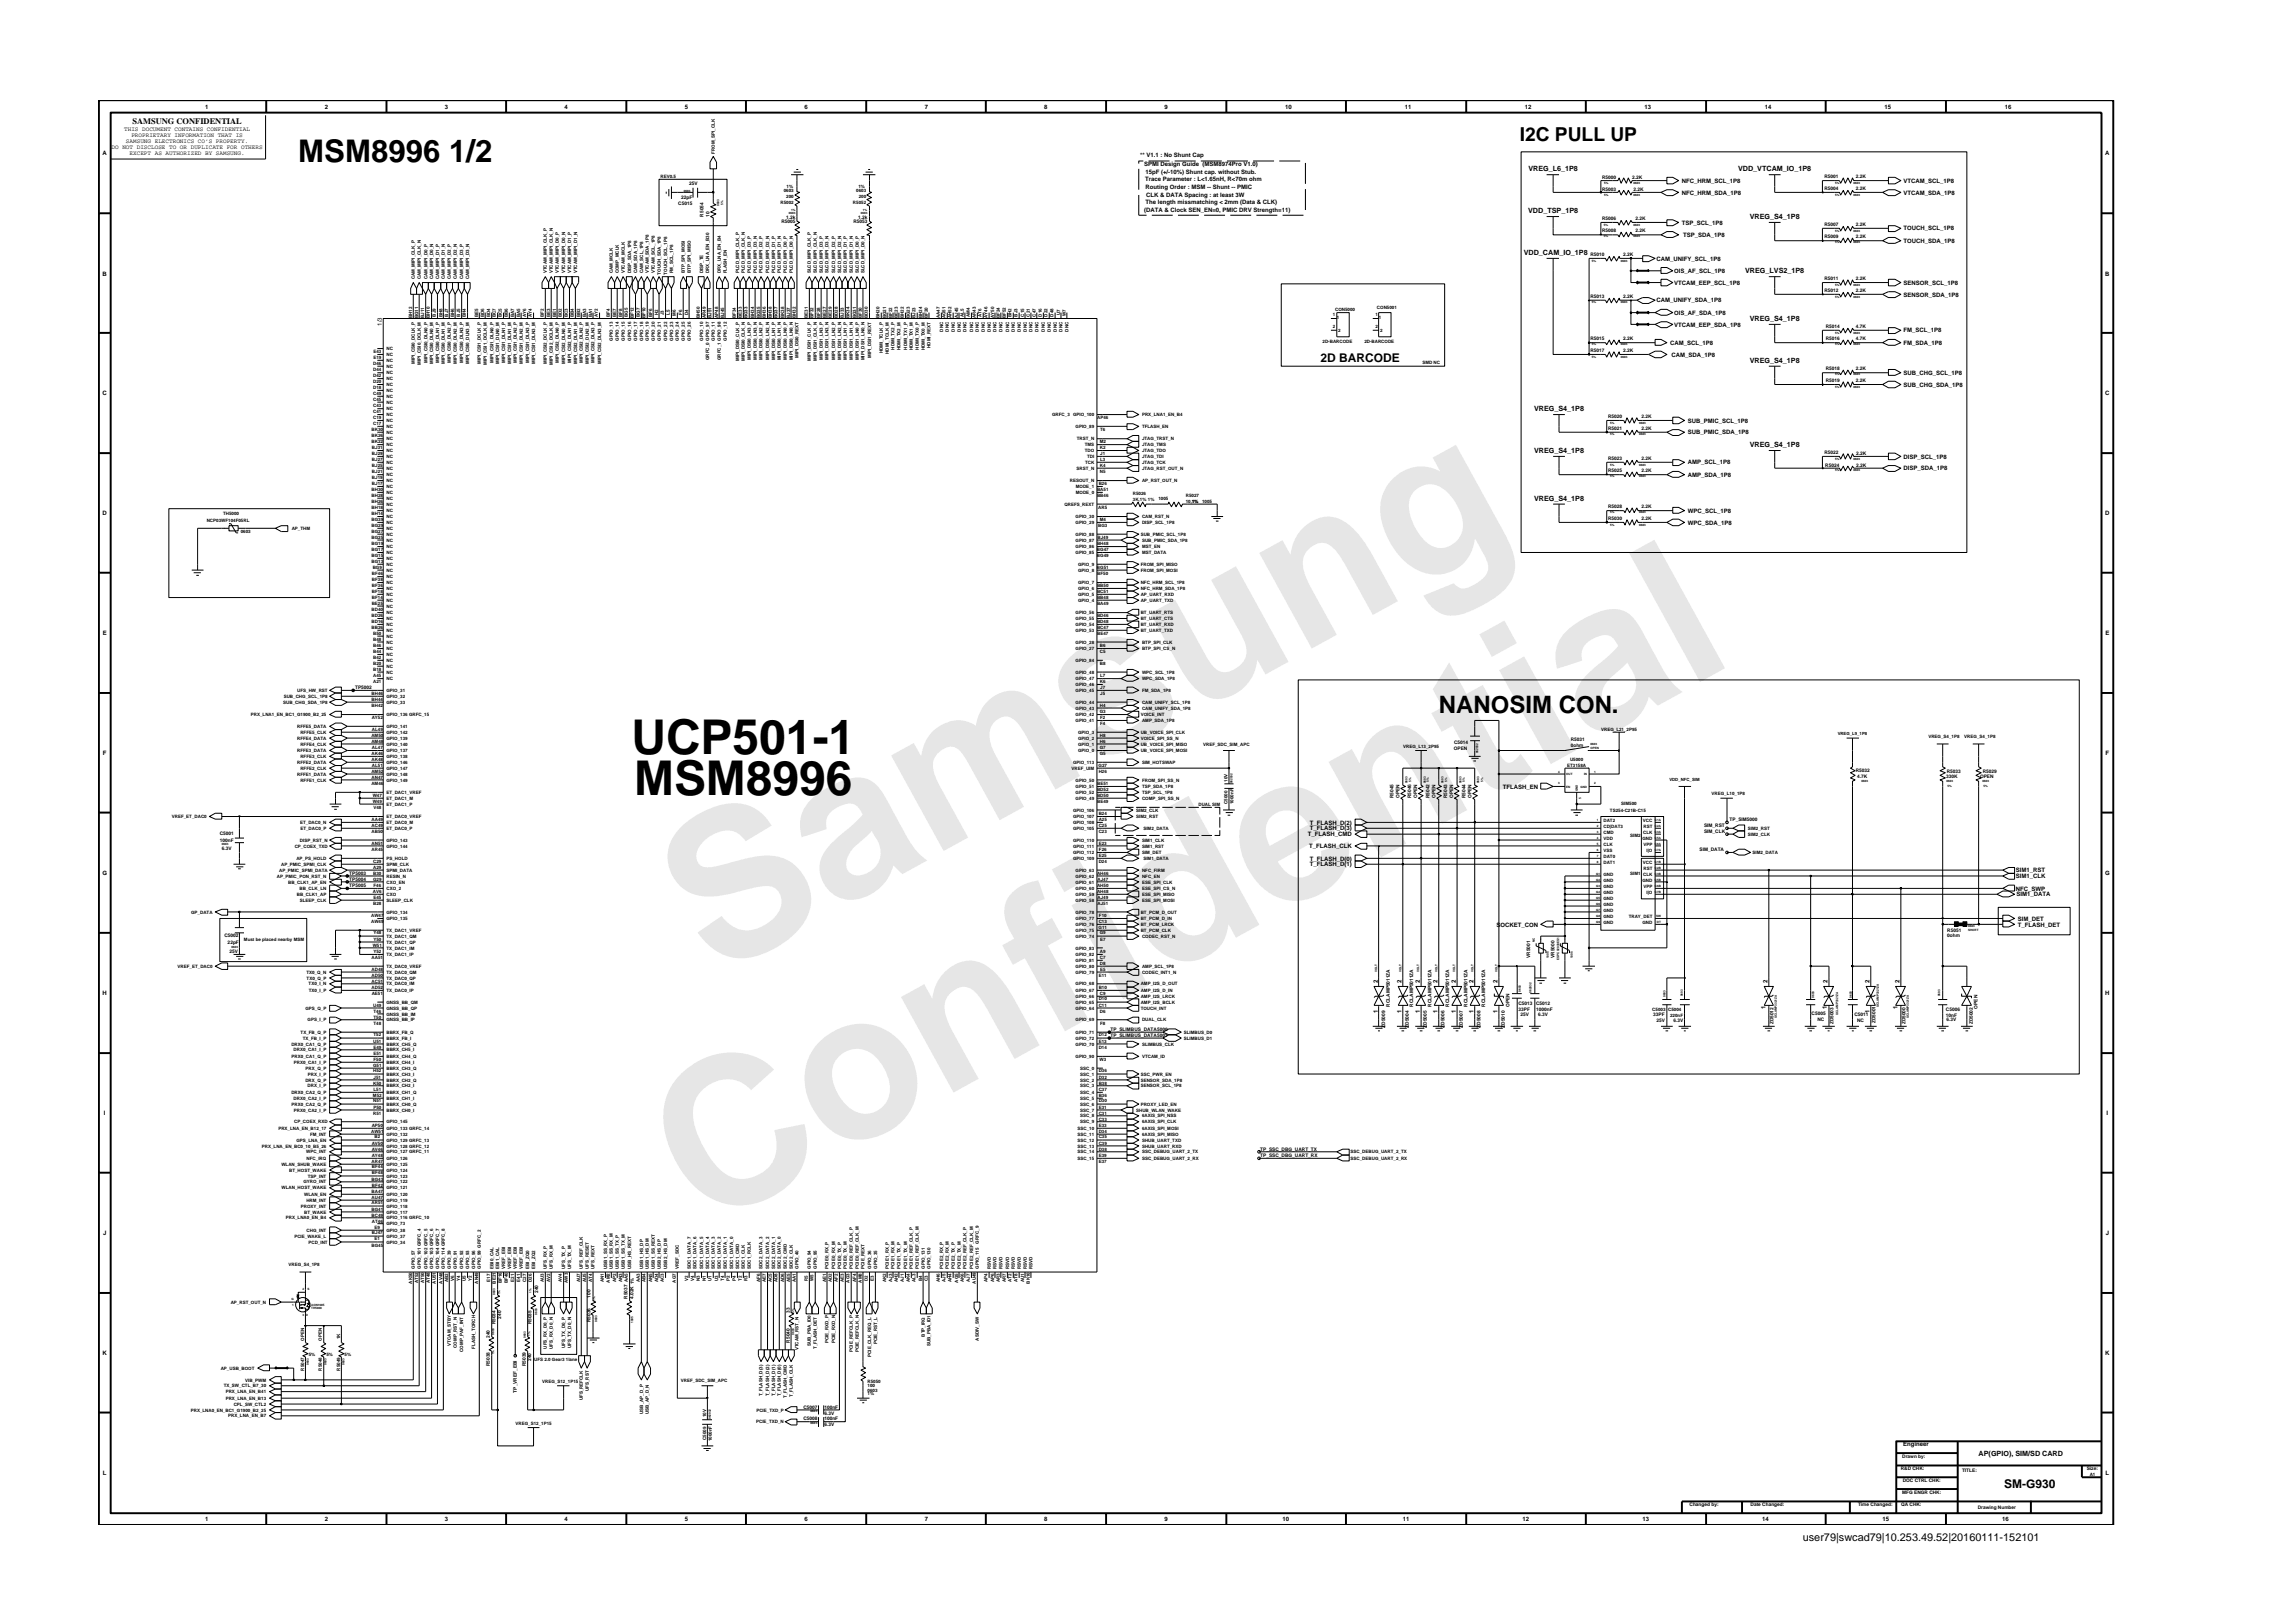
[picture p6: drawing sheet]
<svg xmlns="http://www.w3.org/2000/svg" width="297mm" height="210mm" viewBox="0 0 297 210" stroke-linecap="round" stroke-linejoin="round" font-family="sans-serif">
<defs><g id="words">
<g font-size="26.5" fill="#e6e6e6">
<text x="92.4" y="126.7" transform="rotate(-29 92.4 126.7)">Samsung</text>
<text x="91.1" y="159.4" transform="rotate(-29 91.1 159.4)">Confidential</text>
</g>
<g font-size="6.2">
<text x="81.8" y="97.7">UCP501-1</text>
<text x="82.1" y="103">MSM8996</text>
</g>
<text font-size="4" x="38.6" y="21">MSM8996 1/2</text>
<text font-size="3.1" x="186.4" y="92.3">NANOSIM CON.</text>
<text font-size="2.5" x="196.9" y="18.3">I2C PULL UP</text>
<g font-size="1.6">
<text x="171.1" y="46.9">2D BARCODE</text>
<text x="259.6" y="192.7">SM-G930</text>
</g>
<text font-size="1.4" x="233.5" y="199.7">user79|swcad79|10.253.49.52|20160111-152101</text>
<text font-size="1.1" x="17.2" y="16.1">SAMSUNG CONFIDENTIAL</text>
<g font-size=".9">
<text x="198" y="22.2">VREG_L6_1P8</text>
<text x="225.2" y="22.2">VDD_VTCAM_IO_1P8</text>
<text x="198" y="27.6">VDD_TSP_1P8</text>
<text x="226.7" y="28.4">VREG_S4_1P8</text>
<text x="197.4" y="33">VDD_CAM_IO_1P8</text>
<text x="226.1" y="35.4">VREG_LVS2_1P8</text>
<text x="226.7" y="41.6">VREG_S4_1P8</text>
<text x="226.7" y="47">VREG_S4_1P8</text>
<text x="198.7" y="53.3">VREG_S4_1P8</text>
<text x="198.7" y="58.7">VREG_S4_1P8</text>
<text x="226.7" y="57.9">VREG_S4_1P8</text>
<text x="198.7" y="64.9">VREG_S4_1P8</text>
<text x="256.3" y="188.7">AP(GPIO), SIM/SD CARD</text>
</g>
<g font-size=".8">
<text x="16.1" y="17">THIS DOCUMENT CONTAINS CONFIDENTIAL</text>
<text x="17" y="17.8">PROPRIETARY INFORMATION THAT IS</text>
<text x="26.6" y="14.1">1</text>
<text x="42.1" y="14.1">2</text>
<text x="57.6" y="14.1">3</text>
<text x="73.1" y="14.1">4</text>
<text x="88.7" y="14.1">5</text>
<text x="104.2" y="14.1">6</text>
<text x="119.8" y="14.1">7</text>
<text x="135.3" y="14.1">8</text>
<text x="150.9" y="14.1">9</text>
<text x="166.5" y="14.1">10</text>
<text x="182" y="14.1">11</text>
<text x="197.5" y="14.1">12</text>
<text x="213" y="14.1">13</text>
<text x="228.6" y="14.1">14</text>
<text x="244.1" y="14.1">15</text>
<text x="259.7" y="14.1">16</text>
<text x="13.3" y="20.1">A</text>
<text x="14.5" y="19.3">DO NOT DISCLOSE TO OR DUPLICATE FOR OTHERS</text>
<text x="16.3" y="18.5">SAMSUNG ELECTRONICS CO’S PROPERTY.</text>
<text x="16.8" y="20.1">EXCEPT AS AUTHORIZED BY SAMSUNG.</text>
<text x="147.7" y="20.4">** V1.1 : No Shunt Cap</text>
<text x="148.2" y="21.6">SPMI Design Guide (MSM8974Pro V1.0)</text>
<text x="148.3" y="23.5">Trace Parameter : L&lt;1.65nH, R&lt;70m ohm</text>
<text x="148.4" y="22.5">15pF (+/-10%) Shunt cap. without Stub.</text>
<text x="217.9" y="23.7">NFC_HRM_SCL_1P8</text>
<text x="246.6" y="23.7">VTCAM_SCL_1P8</text>
<text x="272.7" y="20.1">A</text>
<text x="148.2" y="27.4">(DATA &amp; Clock SEN_EN=0, PMIC DRV Strength=11)</text>
<text x="148.4" y="26.4">The length missmatching &lt; 2mm (Data &amp; CLK)</text>
<text x="148.4" y="24.4">Routing Order : MSM -- Shunt -- PMIC</text>
<text x="148.5" y="25.5">CLK &amp; DATA Spacing : at least 3W</text>
<text x="217.9" y="29.1">TSP_SCL_1P8</text>
<text x="217.9" y="25.2">NFC_HRM_SDA_1P8</text>
<text x="246.6" y="29.9">TOUCH_SCL_1P8</text>
<text x="246.6" y="25.2">VTCAM_SDA_1P8</text>
<text x="13.3" y="35.7">B</text>
<text x="214.6" y="33.8">CAM_UNIFY_SCL_1P8</text>
<text x="216.9" y="35.4">OIS_AF_SCL_1P8</text>
<text x="218" y="30.7">TSP_SDA_1P8</text>
<text x="246.6" y="31.5">TOUCH_SDA_1P8</text>
<text x="272.7" y="35.7">B</text>
<text x="214.6" y="39.2">CAM_UNIFY_SDA_1P8</text>
<text x="216.9" y="36.9">VTCAM_EEP_SCL_1P8</text>
<text x="216.9" y="40.8">OIS_AF_SDA_1P8</text>
<text x="246.6" y="38.4">SENSOR_SDA_1P8</text>
<text x="246.6" y="36.9">SENSOR_SCL_1P8</text>
<text x="49.5" y="42.2" transform="rotate(-90 49.5 42.2)">1/3</text>
<text x="216.4" y="44.7">CAM_SCL_1P8</text>
<text x="216.5" y="46.2">CAM_SDA_1P8</text>
<text x="216.9" y="42.3">VTCAM_EEP_SDA_1P8</text>
<text x="246.6" y="44.7">FM_SDA_1P8</text>
<text x="246.6" y="43.1">FM_SCL_1P8</text>
<text x="13.3" y="51.2">C</text>
<text x="246.6" y="50.1">SUB_CHG_SDA_1P8</text>
<text x="246.6" y="48.6">SUB_CHG_SCL_1P8</text>
<text x="272.7" y="51.2">C</text>
<text x="218.6" y="56.3">SUB_PMIC_SDA_1P8</text>
<text x="218.6" y="54.8">SUB_PMIC_SCL_1P8</text>
<text x="246.6" y="59.4">DISP_SCL_1P8</text>
<text x="218.6" y="61.8">AMP_SDA_1P8</text>
<text x="218.6" y="60.2">AMP_SCL_1P8</text>
<text x="246.6" y="60.9">DISP_SDA_1P8</text>
<text x="13.3" y="66.8">D</text>
<text x="218.6" y="68">WPC_SDA_1P8</text>
<text x="218.6" y="66.4">WPC_SCL_1P8</text>
<text x="272.7" y="66.8">D</text>
<text x="13.3" y="82.3">E</text>
<text x="272.7" y="82.3">E</text>
<text x="13.3" y="97.8">F</text>
<text x="272.8" y="97.8">F</text>
<text x="169.7" y="107.6">T_FLASH_D(3)</text>
<text x="169.7" y="106.8">T_FLASH_D(2)</text>
<text x="194.7" y="102.2">TFLASH_EN</text>
<text x="13.3" y="113.3">G</text>
<text x="169.4" y="108.3">T_FLASH_CMD</text>
<text x="169.6" y="109.9">T_FLASH_CLK</text>
<text x="169.7" y="112.2">T_FLASH_D(1)</text>
<text x="169.7" y="111.5">T_FLASH_D(0)</text>
<text x="261.1" y="113.8">SIM1_CLK</text>
<text x="261.1" y="113">SIM1_RST</text>
<text x="272.7" y="113.3">G</text>
<text x="261.1" y="115.4">NFC_SWP</text>
<text x="261.2" y="116.1">SIM1_DATA</text>
<text x="261.4" y="119.3">SIM_DET</text>
<text x="193.9" y="120">SOCKET_CON</text>
<text x="261.4" y="120">T_FLASH_DET</text>
<text x="13.3" y="128.9">H</text>
<text x="178.5" y="131.2" transform="rotate(-90 178.5 131.2)">1</text>
<text x="178.5" y="127.3" transform="rotate(-90 178.5 127.3)">2</text>
<text x="181.6" y="131.2" transform="rotate(-90 181.6 131.2)">1</text>
<text x="181.6" y="127.3" transform="rotate(-90 181.6 127.3)">2</text>
<text x="183.9" y="127.3" transform="rotate(-90 183.9 127.3)">2</text>
<text x="183.9" y="131.2" transform="rotate(-90 183.9 131.2)">1</text>
<text x="186.2" y="131.2" transform="rotate(-90 186.2 131.2)">1</text>
<text x="186.2" y="127.3" transform="rotate(-90 186.2 127.3)">2</text>
<text x="188.6" y="131.2" transform="rotate(-90 188.6 131.2)">1</text>
<text x="188.6" y="127.3" transform="rotate(-90 188.6 127.3)">2</text>
<text x="190.9" y="131.2" transform="rotate(-90 190.9 131.2)">1</text>
<text x="190.9" y="127.3" transform="rotate(-90 190.9 127.3)">2</text>
<text x="194" y="131.2" transform="rotate(-90 194 131.2)">1</text>
<text x="194" y="127.3" transform="rotate(-90 194 127.3)">2</text>
<text x="228.7" y="130.8" transform="rotate(-90 228.7 130.8)">1</text>
<text x="229" y="127.3" transform="rotate(-90 229 127.3)">2</text>
<text x="236.7" y="130.8" transform="rotate(-90 236.7 130.8)">1</text>
<text x="236.8" y="127.3" transform="rotate(-90 236.8 127.3)">2</text>
<text x="242.2" y="131.2" transform="rotate(-90 242.2 131.2)">1</text>
<text x="242.2" y="127.3" transform="rotate(-90 242.2 127.3)">2</text>
<text x="245.8" y="130.8" transform="rotate(-90 245.8 130.8)">1</text>
<text x="246.1" y="127.3" transform="rotate(-90 246.1 127.3)">2</text>
<text x="272.7" y="128.9">H</text>
<text x="13.5" y="144.4">I</text>
<text x="272.9" y="144.4">I</text>
<text x="13.4" y="160">J</text>
<text x="272.8" y="160">J</text>
<text x="13.3" y="175.5">K</text>
<text x="272.7" y="175.5">K</text>
<text x="13.3" y="191.1">L</text>
<text x="246.5" y="187.3">Engineer</text>
<text x="272.8" y="191.1">L</text>
<text x="26.6" y="197.1">1</text>
<text x="42.1" y="197.1">2</text>
<text x="57.6" y="197.1">3</text>
<text x="73.1" y="197.1">4</text>
<text x="88.7" y="197.1">5</text>
<text x="104.2" y="197.1">6</text>
<text x="119.8" y="197.1">7</text>
<text x="135.3" y="197.1">8</text>
<text x="150.9" y="197.1">9</text>
<text x="166.1" y="197.1">10</text>
<text x="181.7" y="197.1">11</text>
<text x="197.2" y="197.1">12</text>
<text x="212.8" y="197.1">13</text>
<text x="228.3" y="197.1">14</text>
<text x="243.9" y="197.1">15</text>
<text x="259.4" y="197.1">16</text>
</g>
<g font-size=".6">
<text x="85.6" y="23">REV0.5</text>
<text x="92.6" y="19.9" transform="rotate(-90 92.6 19.9)">FROM_SPI_CLK</text>
<text x="207.5" y="23.2">R5000</text>
<text x="211.4" y="23.2">2.2K</text>
<text x="236.3" y="23.1">R5001</text>
<text x="240.4" y="23.1">2.2K</text>
<text x="87.9" y="26.6">C5015</text>
<text x="88.2" y="25.8">22pF</text>
<text x="89.3" y="24">25V</text>
<text x="91.1" y="28.1" transform="rotate(-90 91.1 28.1)">R5054</text>
<text x="91.9" y="28.1" transform="rotate(-90 91.9 28.1)">10</text>
<text x="101.1" y="26.4">R5002</text>
<text x="101.2" y="28.9">R5005</text>
<text x="101.5" y="24.8">0603</text>
<text x="101.8" y="25.7">200</text>
<text x="101.9" y="28.3">1.2k</text>
<text x="101.9" y="24.4">1%</text>
<text x="110.5" y="26.4">R5052</text>
<text x="110.6" y="28.9">R5053</text>
<text x="110.9" y="24.8">0603</text>
<text x="111.2" y="28.3">1.2k</text>
<text x="111.2" y="24.4">1%</text>
<text x="111.2" y="25.7">200</text>
<text x="207.5" y="28.5">R5006</text>
<text x="207.5" y="24.8">R5003</text>
<text x="211.6" y="24.8">2.2K</text>
<text x="211.9" y="28.5">2.2K</text>
<text x="236.3" y="24.6">R5004</text>
<text x="236.3" y="29.3">R5007</text>
<text x="240.4" y="29.3">2.2K</text>
<text x="240.4" y="24.6">2.2K</text>
<text x="70.9" y="35.4" transform="rotate(-90 70.9 35.4)">VTCAM_MIPI_CLK_P</text>
<text x="71.6" y="35.4" transform="rotate(-90 71.6 35.4)">VTCAM_MIPI_CLK_N</text>
<text x="72.4" y="35.4" transform="rotate(-90 72.4 35.4)">VTCAM_MIPI_D0_P</text>
<text x="73.2" y="35.4" transform="rotate(-90 73.2 35.4)">VTCAM_MIPI_D0_N</text>
<text x="74" y="35.4" transform="rotate(-90 74 35.4)">VTCAM_MIPI_D1_P</text>
<text x="74.7" y="35.4" transform="rotate(-90 74.7 35.4)">VTCAM_MIPI_D1_N</text>
<text x="79.4" y="35.4" transform="rotate(-90 79.4 35.4)">CAM_MCLK</text>
<text x="80.2" y="35.4" transform="rotate(-90 80.2 35.4)">COMP_MCLK</text>
<text x="80.9" y="35.4" transform="rotate(-90 80.9 35.4)">VTCAM_MCLK</text>
<text x="81.8" y="35.4" transform="rotate(-90 81.8 35.4)">DISP_SDA_1P8</text>
<text x="82.5" y="35.4" transform="rotate(-90 82.5 35.4)">CAM_SDA_1P8</text>
<text x="83.3" y="35.4" transform="rotate(-90 83.3 35.4)">CAM_SCL_1P8</text>
<text x="84.1" y="35.4" transform="rotate(-90 84.1 35.4)">VTCAM_SDA_1P8</text>
<text x="84.8" y="35.4" transform="rotate(-90 84.8 35.4)">VTCAM_SCL_1P8</text>
<text x="85.6" y="35.6" transform="rotate(-90 85.6 35.6)">TOUCH_SDA_1P8</text>
<text x="86.4" y="35.6" transform="rotate(-90 86.4 35.6)">TOUCH_SCL_1P8</text>
<text x="87.2" y="35.4" transform="rotate(-90 87.2 35.4)">FM_SCL_1P8</text>
<text x="88.7" y="35.4" transform="rotate(-90 88.7 35.4)">BTP_SPI_MOSI</text>
<text x="89.5" y="35.4" transform="rotate(-90 89.5 35.4)">BTP_SPI_MISO</text>
<text x="91.1" y="35.4" transform="rotate(-90 91.1 35.4)">DISP_TE</text>
<text x="91.8" y="35.4" transform="rotate(-90 91.8 35.4)">DRX_LNA_EN_B30</text>
<text x="93.4" y="35.4" transform="rotate(-90 93.4 35.4)">DRX_LNA_EN_B4</text>
<text x="94.1" y="35.4" transform="rotate(-90 94.1 35.4)">FLASH_EN</text>
<text x="95.7" y="35.4" transform="rotate(-90 95.7 35.4)">PLCD_MIPI_CLK_P</text>
<text x="96.5" y="35.4" transform="rotate(-90 96.5 35.4)">PLCD_MIPI_CLK_N</text>
<text x="97.3" y="35.4" transform="rotate(-90 97.3 35.4)">PLCD_MIPI_D3_P</text>
<text x="98" y="35.4" transform="rotate(-90 98 35.4)">PLCD_MIPI_D3_N</text>
<text x="98.8" y="35.4" transform="rotate(-90 98.8 35.4)">PLCD_MIPI_D2_P</text>
<text x="99.6" y="35.4" transform="rotate(-90 99.6 35.4)">PLCD_MIPI_D2_N</text>
<text x="100.4" y="35.4" transform="rotate(-90 100.4 35.4)">PLCD_MIPI_D1_P</text>
<text x="101.2" y="35.4" transform="rotate(-90 101.2 35.4)">PLCD_MIPI_D1_N</text>
<text x="101.9" y="35.4" transform="rotate(-90 101.9 35.4)">PLCD_MIPI_D0_P</text>
<text x="102.7" y="35.4" transform="rotate(-90 102.7 35.4)">PLCD_MIPI_D0_N</text>
<text x="105.1" y="35.4" transform="rotate(-90 105.1 35.4)">SLCD_MIPI_CLK_P</text>
<text x="105.8" y="35.4" transform="rotate(-90 105.8 35.4)">SLCD_MIPI_CLK_N</text>
<text x="106.6" y="35.4" transform="rotate(-90 106.6 35.4)">SLCD_MIPI_D3_P</text>
<text x="107.3" y="35.4" transform="rotate(-90 107.3 35.4)">SLCD_MIPI_D3_N</text>
<text x="108.2" y="35.4" transform="rotate(-90 108.2 35.4)">SLCD_MIPI_D2_P</text>
<text x="109" y="35.4" transform="rotate(-90 109 35.4)">SLCD_MIPI_D2_N</text>
<text x="109.7" y="35.4" transform="rotate(-90 109.7 35.4)">SLCD_MIPI_D1_P</text>
<text x="110.5" y="35.4" transform="rotate(-90 110.5 35.4)">SLCD_MIPI_D1_N</text>
<text x="111.2" y="35.4" transform="rotate(-90 111.2 35.4)">SLCD_MIPI_D0_P</text>
<text x="112" y="35.4" transform="rotate(-90 112 35.4)">SLCD_MIPI_D0_N</text>
<text x="206" y="33.2">R5010</text>
<text x="207.5" y="30">R5008</text>
<text x="210.3" y="33.2">2.2K</text>
<text x="211.9" y="30">2.2K</text>
<text x="236.3" y="30.9">R5009</text>
<text x="240.4" y="30.9">2.2K</text>
<text x="53.4" y="41.2" transform="rotate(-90 53.4 41.2)">BH12</text>
<text x="53.7" y="36.2" transform="rotate(-90 53.7 36.2)">CAM_MIPI_CLK_P</text>
<text x="54.2" y="41.3" transform="rotate(-90 54.2 41.3)">BG11</text>
<text x="54.5" y="36.2" transform="rotate(-90 54.5 36.2)">CAM_MIPI_CLK_N</text>
<text x="54.9" y="41.2" transform="rotate(-90 54.9 41.2)">BJ11</text>
<text x="55.4" y="36.2" transform="rotate(-90 55.4 36.2)">CAM_MIPI_D0_P</text>
<text x="55.7" y="41.2" transform="rotate(-90 55.7 41.2)">BH10</text>
<text x="56.1" y="36.2" transform="rotate(-90 56.1 36.2)">CAM_MIPI_D0_N</text>
<text x="56.5" y="41" transform="rotate(-90 56.5 41)">BJ9</text>
<text x="56.9" y="36.2" transform="rotate(-90 56.9 36.2)">CAM_MIPI_D1_P</text>
<text x="57.3" y="41.1" transform="rotate(-90 57.3 41.1)">BH8</text>
<text x="57.6" y="36.2" transform="rotate(-90 57.6 36.2)">CAM_MIPI_D1_N</text>
<text x="58.1" y="41" transform="rotate(-90 58.1 41)">BJ7</text>
<text x="58.4" y="36.2" transform="rotate(-90 58.4 36.2)">CAM_MIPI_D2_P</text>
<text x="58.8" y="41.1" transform="rotate(-90 58.8 41.1)">BH6</text>
<text x="59.2" y="36.2" transform="rotate(-90 59.2 36.2)">CAM_MIPI_D2_N</text>
<text x="59.6" y="41" transform="rotate(-90 59.6 41)">BJ5</text>
<text x="60" y="36.2" transform="rotate(-90 60 36.2)">CAM_MIPI_D3_P</text>
<text x="60.4" y="41.1" transform="rotate(-90 60.4 41.1)">BH4</text>
<text x="60.8" y="36.2" transform="rotate(-90 60.8 36.2)">CAM_MIPI_D3_N</text>
<text x="62" y="41.1" transform="rotate(-90 62 41.1)">BE5</text>
<text x="62.7" y="41.1" transform="rotate(-90 62.7 41.1)">BD6</text>
<text x="63.5" y="41.1" transform="rotate(-90 63.5 41.1)">BD4</text>
<text x="64.2" y="41.1" transform="rotate(-90 64.2 41.1)">BC7</text>
<text x="65" y="41.1" transform="rotate(-90 65 41.1)">BC5</text>
<text x="65.8" y="41.1" transform="rotate(-90 65.8 41.1)">BB6</text>
<text x="66.6" y="41.1" transform="rotate(-90 66.6 41.1)">BA7</text>
<text x="67.4" y="41.1" transform="rotate(-90 67.4 41.1)">BA5</text>
<text x="68.1" y="41.1" transform="rotate(-90 68.1 41.1)">AY6</text>
<text x="68.9" y="41.1" transform="rotate(-90 68.9 41.1)">AY4</text>
<text x="70.4" y="41" transform="rotate(-90 70.4 41)">BF2</text>
<text x="71.3" y="41.1" transform="rotate(-90 71.3 41.1)">BE3</text>
<text x="72" y="41.1" transform="rotate(-90 72 41.1)">BE1</text>
<text x="72.8" y="41.1" transform="rotate(-90 72.8 41.1)">BD2</text>
<text x="73.6" y="41.1" transform="rotate(-90 73.6 41.1)">BC3</text>
<text x="74.3" y="41.1" transform="rotate(-90 74.3 41.1)">BB4</text>
<text x="75.2" y="41.1" transform="rotate(-90 75.2 41.1)">BB2</text>
<text x="75.9" y="41.1" transform="rotate(-90 75.9 41.1)">BA3</text>
<text x="76.7" y="41.1" transform="rotate(-90 76.7 41.1)">BA1</text>
<text x="77.5" y="41.1" transform="rotate(-90 77.5 41.1)">AY2</text>
<text x="79" y="41" transform="rotate(-90 79 41)">BF4</text>
<text x="79.8" y="41.1" transform="rotate(-90 79.8 41.1)">BE7</text>
<text x="80.6" y="41" transform="rotate(-90 80.6 41)">BF8</text>
<text x="81.4" y="41.1" transform="rotate(-90 81.4 41.1)">BG5</text>
<text x="82.1" y="41.2" transform="rotate(-90 82.1 41.2)">BF12</text>
<text x="82.9" y="41.1" transform="rotate(-90 82.9 41.1)">BG7</text>
<text x="83.6" y="41.2" transform="rotate(-90 83.6 41.2)">BF10</text>
<text x="84.5" y="41" transform="rotate(-90 84.5 41)">BF6</text>
<text x="85.2" y="40.9" transform="rotate(-90 85.2 40.9)">H2</text>
<text x="86" y="40.8" transform="rotate(-90 86 40.8)">J3</text>
<text x="86.8" y="40.8" transform="rotate(-90 86.8 40.8)">L5</text>
<text x="87.5" y="40.9" transform="rotate(-90 87.5 40.9)">M6</text>
<text x="88.4" y="40.8" transform="rotate(-90 88.4 40.8)">F6</text>
<text x="89.1" y="40.9" transform="rotate(-90 89.1 40.9)">D4</text>
<text x="90.7" y="41.2" transform="rotate(-90 90.7 41.2)">BH50</text>
<text x="91.4" y="41.2" transform="rotate(-90 91.4 41.2)">AR49</text>
<text x="92.2" y="41.2" transform="rotate(-90 92.2 41.2)">BJ51</text>
<text x="93" y="41.2" transform="rotate(-90 93 41.2)">AP48</text>
<text x="93.8" y="41.2" transform="rotate(-90 93.8 41.2)">BJ45</text>
<text x="95.3" y="41.2" transform="rotate(-90 95.3 41.2)">BF34</text>
<text x="96.1" y="41.2" transform="rotate(-90 96.1 41.2)">BE33</text>
<text x="96.8" y="41.3" transform="rotate(-90 96.8 41.3)">BG33</text>
<text x="97.7" y="41.2" transform="rotate(-90 97.7 41.2)">BH34</text>
<text x="98.5" y="41.3" transform="rotate(-90 98.5 41.3)">BG35</text>
<text x="99.2" y="41.2" transform="rotate(-90 99.2 41.2)">BH36</text>
<text x="100" y="41.2" transform="rotate(-90 100 41.2)">BH38</text>
<text x="100.7" y="41.3" transform="rotate(-90 100.7 41.3)">BG37</text>
<text x="101.6" y="41.2" transform="rotate(-90 101.6 41.2)">BK38</text>
<text x="102.3" y="41.2" transform="rotate(-90 102.3 41.2)">BJ37</text>
<text x="103.1" y="41.2" transform="rotate(-90 103.1 41.2)">BH32</text>
<text x="104.6" y="41.2" transform="rotate(-90 104.6 41.2)">BE31</text>
<text x="105.4" y="41.2" transform="rotate(-90 105.4 41.2)">BF32</text>
<text x="106.2" y="41.2" transform="rotate(-90 106.2 41.2)">BF28</text>
<text x="107" y="41.2" transform="rotate(-90 107 41.2)">BE27</text>
<text x="107.8" y="41.2" transform="rotate(-90 107.8 41.2)">BE29</text>
<text x="108.5" y="41.2" transform="rotate(-90 108.5 41.2)">BD28</text>
<text x="109.3" y="41.2" transform="rotate(-90 109.3 41.2)">BJ33</text>
<text x="110.1" y="41.2" transform="rotate(-90 110.1 41.2)">BK34</text>
<text x="110.9" y="41.3" transform="rotate(-90 110.9 41.3)">BG31</text>
<text x="111.7" y="41.2" transform="rotate(-90 111.7 41.2)">BF30</text>
<text x="112.4" y="41.2" transform="rotate(-90 112.4 41.2)">BD30</text>
<text x="113.9" y="41.2" transform="rotate(-90 113.9 41.2)">BH20</text>
<text x="114.8" y="41.3" transform="rotate(-90 114.8 41.3)">BG21</text>
<text x="115.6" y="41.2" transform="rotate(-90 115.6 41.2)">BF22</text>
<text x="116.3" y="41.2" transform="rotate(-90 116.3 41.2)">BE23</text>
<text x="117.1" y="41.2" transform="rotate(-90 117.1 41.2)">BH22</text>
<text x="117.8" y="41.3" transform="rotate(-90 117.8 41.3)">BG23</text>
<text x="118.6" y="41.2" transform="rotate(-90 118.6 41.2)">BJ23</text>
<text x="119.5" y="41.2" transform="rotate(-90 119.5 41.2)">BH24</text>
<text x="120.2" y="41.2" transform="rotate(-90 120.2 41.2)">BF20</text>
<text x="121.7" y="41.2" transform="rotate(-90 121.7 41.2)">AA47</text>
<text x="122.5" y="41.3" transform="rotate(-90 122.5 41.3)">AG51</text>
<text x="123.3" y="41.2" transform="rotate(-90 123.3 41.2)">AH52</text>
<text x="124.1" y="41.2" transform="rotate(-90 124.1 41.2)">AJ45</text>
<text x="124.9" y="41" transform="rotate(-90 124.9 41)">AL5</text>
<text x="125.6" y="41.1" transform="rotate(-90 125.6 41.1)">AM4</text>
<text x="126.4" y="41.2" transform="rotate(-90 126.4 41.2)">AR43</text>
<text x="127.2" y="41" transform="rotate(-90 127.2 41)">AT6</text>
<text x="127.9" y="41.2" transform="rotate(-90 127.9 41.2)">AY46</text>
<text x="128.8" y="41.2" transform="rotate(-90 128.8 41.2)">AY50</text>
<text x="129.5" y="41.2" transform="rotate(-90 129.5 41.2)">BF24</text>
<text x="130.3" y="41.2" transform="rotate(-90 130.3 41.2)">BF52</text>
<text x="131.1" y="41.1" transform="rotate(-90 131.1 41.1)">BH2</text>
<text x="131.8" y="41" transform="rotate(-90 131.8 41)">BJ3</text>
<text x="132.7" y="41" transform="rotate(-90 132.7 41)">C15</text>
<text x="133.4" y="41" transform="rotate(-90 133.4 41)">C21</text>
<text x="134.2" y="41" transform="rotate(-90 134.2 41)">C47</text>
<text x="134.9" y="41" transform="rotate(-90 134.9 41)">D16</text>
<text x="135.7" y="41" transform="rotate(-90 135.7 41)">D22</text>
<text x="136.5" y="41" transform="rotate(-90 136.5 41)">D48</text>
<text x="137.3" y="40.9" transform="rotate(-90 137.3 40.9)">U7</text>
<text x="138.1" y="40.9" transform="rotate(-90 138.1 40.9)">W7</text>
<text x="172.7" y="40.9">1</text>
<text x="173" y="40.3">CON5000</text>
<text x="173.2" y="41.3">1</text>
<text x="178.2" y="40.9">1</text>
<text x="178.4" y="40.1">CON5001</text>
<text x="178.6" y="41.3">1</text>
<text x="206" y="38.6">R5013</text>
<text x="210.3" y="38.6">2.2K</text>
<text x="236.3" y="36.3">R5011</text>
<text x="236.3" y="37.8">R5012</text>
<text x="240.4" y="36.3">2.2K</text>
<text x="240.4" y="37.8">2.2K</text>
<text x="48.3" y="47.3">D46</text>
<text x="48.4" y="45.7">E43</text>
<text x="48.4" y="46.6">E19</text>
<text x="50.1" y="45.4">NC</text>
<text x="50.1" y="46.1">NC</text>
<text x="50.1" y="47.7">NC</text>
<text x="50.1" y="46.9">NC</text>
<text x="53.7" y="47.2" transform="rotate(-90 53.7 47.2)">MIPI_CSI0_DCLK_P</text>
<text x="54.5" y="47.3" transform="rotate(-90 54.5 47.3)">MIPI_CSI0_DCLK_M</text>
<text x="55.4" y="47.1" transform="rotate(-90 55.4 47.1)">MIPI_CSI0_DLN0_P</text>
<text x="56.1" y="47.2" transform="rotate(-90 56.1 47.2)">MIPI_CSI0_DLN0_M</text>
<text x="56.9" y="47.1" transform="rotate(-90 56.9 47.1)">MIPI_CSI0_DLN1_P</text>
<text x="57.6" y="47.2" transform="rotate(-90 57.6 47.2)">MIPI_CSI0_DLN1_M</text>
<text x="58.4" y="47.1" transform="rotate(-90 58.4 47.1)">MIPI_CSI0_DLN2_P</text>
<text x="59.2" y="47.2" transform="rotate(-90 59.2 47.2)">MIPI_CSI0_DLN2_M</text>
<text x="60" y="47.1" transform="rotate(-90 60 47.1)">MIPI_CSI0_DLN3_P</text>
<text x="60.8" y="47.2" transform="rotate(-90 60.8 47.2)">MIPI_CSI0_DLN3_M</text>
<text x="62.3" y="47.2" transform="rotate(-90 62.3 47.2)">MIPI_CSI1_DCLK_P</text>
<text x="63.1" y="47.3" transform="rotate(-90 63.1 47.3)">MIPI_CSI1_DCLK_M</text>
<text x="63.9" y="47.1" transform="rotate(-90 63.9 47.1)">MIPI_CSI1_DLN0_P</text>
<text x="64.7" y="47.2" transform="rotate(-90 64.7 47.2)">MIPI_CSI1_DLN0_M</text>
<text x="65.4" y="47.1" transform="rotate(-90 65.4 47.1)">MIPI_CSI1_DLN1_P</text>
<text x="66.2" y="47.2" transform="rotate(-90 66.2 47.2)">MIPI_CSI1_DLN1_M</text>
<text x="67" y="47.1" transform="rotate(-90 67 47.1)">MIPI_CSI1_DLN2_P</text>
<text x="67.7" y="47.2" transform="rotate(-90 67.7 47.2)">MIPI_CSI1_DLN2_M</text>
<text x="68.6" y="47.1" transform="rotate(-90 68.6 47.1)">MIPI_CSI1_DLN3_P</text>
<text x="69.3" y="47.2" transform="rotate(-90 69.3 47.2)">MIPI_CSI1_DLN3_M</text>
<text x="70.9" y="47.2" transform="rotate(-90 70.9 47.2)">MIPI_CSI2_DCLK_P</text>
<text x="71.6" y="47.3" transform="rotate(-90 71.6 47.3)">MIPI_CSI2_DCLK_M</text>
<text x="72.4" y="47.1" transform="rotate(-90 72.4 47.1)">MIPI_CSI2_DLN0_P</text>
<text x="73.2" y="47.2" transform="rotate(-90 73.2 47.2)">MIPI_CSI2_DLN0_M</text>
<text x="74" y="47.1" transform="rotate(-90 74 47.1)">MIPI_CSI2_DLN1_P</text>
<text x="74.7" y="47.2" transform="rotate(-90 74.7 47.2)">MIPI_CSI2_DLN1_M</text>
<text x="75.5" y="47.1" transform="rotate(-90 75.5 47.1)">MIPI_CSI2_DLN2_P</text>
<text x="76.3" y="47.2" transform="rotate(-90 76.3 47.2)">MIPI_CSI2_DLN2_M</text>
<text x="77" y="47.1" transform="rotate(-90 77 47.1)">MIPI_CSI2_DLN3_P</text>
<text x="77.9" y="47.2" transform="rotate(-90 77.9 47.2)">MIPI_CSI2_DLN3_M</text>
<text x="79.4" y="44.1" transform="rotate(-90 79.4 44.1)">GPIO_13</text>
<text x="80.2" y="44.1" transform="rotate(-90 80.2 44.1)">GPIO_14</text>
<text x="80.9" y="44.1" transform="rotate(-90 80.9 44.1)">GPIO_15</text>
<text x="81.8" y="44.1" transform="rotate(-90 81.8 44.1)">GPIO_16</text>
<text x="82.5" y="44.1" transform="rotate(-90 82.5 44.1)">GPIO_17</text>
<text x="83.3" y="44.1" transform="rotate(-90 83.3 44.1)">GPIO_18</text>
<text x="84.1" y="44.1" transform="rotate(-90 84.1 44.1)">GPIO_19</text>
<text x="84.8" y="44.1" transform="rotate(-90 84.8 44.1)">GPIO_20</text>
<text x="85.6" y="44.1" transform="rotate(-90 85.6 44.1)">GPIO_21</text>
<text x="86.4" y="44.1" transform="rotate(-90 86.4 44.1)">GPIO_22</text>
<text x="87.2" y="44.1" transform="rotate(-90 87.2 44.1)">GPIO_23</text>
<text x="88" y="44.1" transform="rotate(-90 88 44.1)">GPIO_24</text>
<text x="88.7" y="44.1" transform="rotate(-90 88.7 44.1)">GPIO_25</text>
<text x="89.5" y="44.1" transform="rotate(-90 89.5 44.1)">GPIO_26</text>
<text x="91.1" y="44.1" transform="rotate(-90 91.1 44.1)">GPIO_10</text>
<text x="91.8" y="46.6" transform="rotate(-90 91.8 46.6)">GRFC_0 GPIO_97</text>
<text x="92.6" y="44.1" transform="rotate(-90 92.6 44.1)">GPIO_11</text>
<text x="93.4" y="46.6" transform="rotate(-90 93.4 46.6)">GRFC_1 GPIO_98</text>
<text x="94.1" y="44.1" transform="rotate(-90 94.1 44.1)">GPIO_12</text>
<text x="95.7" y="46.7" transform="rotate(-90 95.7 46.7)">MIPI_DSI0_CLK_P</text>
<text x="96.5" y="46.8" transform="rotate(-90 96.5 46.8)">MIPI_DSI0_CLK_N</text>
<text x="97.3" y="46.6" transform="rotate(-90 97.3 46.6)">MIPI_DSI0_LN3_P</text>
<text x="98" y="46.7" transform="rotate(-90 98 46.7)">MIPI_DSI0_LN3_N</text>
<text x="98.8" y="46.6" transform="rotate(-90 98.8 46.6)">MIPI_DSI0_LN2_P</text>
<text x="99.6" y="46.7" transform="rotate(-90 99.6 46.7)">MIPI_DSI0_LN2_N</text>
<text x="100.4" y="46.6" transform="rotate(-90 100.4 46.6)">MIPI_DSI0_LN1_P</text>
<text x="101.2" y="46.7" transform="rotate(-90 101.2 46.7)">MIPI_DSI0_LN1_N</text>
<text x="101.9" y="46.6" transform="rotate(-90 101.9 46.6)">MIPI_DSI0_LN0_P</text>
<text x="102.7" y="46.7" transform="rotate(-90 102.7 46.7)">MIPI_DSI0_LN0_N</text>
<text x="103.4" y="46.4" transform="rotate(-90 103.4 46.4)">MIPI_DSI0_REXT</text>
<text x="105.1" y="46.7" transform="rotate(-90 105.1 46.7)">MIPI_DSI1_CLK_P</text>
<text x="105.8" y="46.8" transform="rotate(-90 105.8 46.8)">MIPI_DSI1_CLK_N</text>
<text x="106.6" y="46.6" transform="rotate(-90 106.6 46.6)">MIPI_DSI1_LN3_P</text>
<text x="107.3" y="46.7" transform="rotate(-90 107.3 46.7)">MIPI_DSI1_LN3_N</text>
<text x="108.2" y="46.6" transform="rotate(-90 108.2 46.6)">MIPI_DSI1_LN2_P</text>
<text x="109" y="46.7" transform="rotate(-90 109 46.7)">MIPI_DSI1_LN2_N</text>
<text x="109.7" y="46.6" transform="rotate(-90 109.7 46.6)">MIPI_DSI1_LN1_P</text>
<text x="110.5" y="46.7" transform="rotate(-90 110.5 46.7)">MIPI_DSI1_LN1_N</text>
<text x="111.2" y="46.6" transform="rotate(-90 111.2 46.6)">MIPI_DSI1_LN0_P</text>
<text x="112" y="46.7" transform="rotate(-90 112 46.7)">MIPI_DSI1_LN0_N</text>
<text x="112.8" y="46.4" transform="rotate(-90 112.8 46.4)">MIPI_DSI1_REXT</text>
<text x="114.4" y="45.8" transform="rotate(-90 114.4 45.8)">HDMI_TCLK_P</text>
<text x="115.1" y="45.9" transform="rotate(-90 115.1 45.9)">HDMI_TCLK_M</text>
<text x="115.9" y="45.3" transform="rotate(-90 115.9 45.3)">HDMI_TX2_P</text>
<text x="116.7" y="45.4" transform="rotate(-90 116.7 45.4)">HDMI_TX2_M</text>
<text x="117.5" y="45.3" transform="rotate(-90 117.5 45.3)">HDMI_TX1_P</text>
<text x="118.3" y="45.4" transform="rotate(-90 118.3 45.4)">HDMI_TX1_M</text>
<text x="119" y="45.3" transform="rotate(-90 119 45.3)">HDMI_TX0_P</text>
<text x="119.8" y="45.4" transform="rotate(-90 119.8 45.4)">HDMI_TX0_M</text>
<text x="120.6" y="45.1" transform="rotate(-90 120.6 45.1)">HDMI_REXT</text>
<text x="122.2" y="42.9" transform="rotate(-90 122.2 42.9)">DNC</text>
<text x="122.9" y="42.9" transform="rotate(-90 122.9 42.9)">DNC</text>
<text x="123.7" y="42.9" transform="rotate(-90 123.7 42.9)">DNC</text>
<text x="124.4" y="42.9" transform="rotate(-90 124.4 42.9)">DNC</text>
<text x="125.2" y="42.9" transform="rotate(-90 125.2 42.9)">DNC</text>
<text x="126.1" y="42.9" transform="rotate(-90 126.1 42.9)">DNC</text>
<text x="126.8" y="42.9" transform="rotate(-90 126.8 42.9)">DNC</text>
<text x="127.6" y="42.9" transform="rotate(-90 127.6 42.9)">DNC</text>
<text x="128.3" y="42.9" transform="rotate(-90 128.3 42.9)">DNC</text>
<text x="129.1" y="42.9" transform="rotate(-90 129.1 42.9)">DNC</text>
<text x="129.9" y="42.9" transform="rotate(-90 129.9 42.9)">DNC</text>
<text x="130.7" y="42.9" transform="rotate(-90 130.7 42.9)">DNC</text>
<text x="131.5" y="42.9" transform="rotate(-90 131.5 42.9)">DNC</text>
<text x="132.2" y="42.9" transform="rotate(-90 132.2 42.9)">DNC</text>
<text x="133" y="42.9" transform="rotate(-90 133 42.9)">DNC</text>
<text x="133.8" y="42.9" transform="rotate(-90 133.8 42.9)">DNC</text>
<text x="134.5" y="42.9" transform="rotate(-90 134.5 42.9)">DNC</text>
<text x="135.4" y="42.9" transform="rotate(-90 135.4 42.9)">DNC</text>
<text x="136.1" y="42.9" transform="rotate(-90 136.1 42.9)">DNC</text>
<text x="136.9" y="42.9" transform="rotate(-90 136.9 42.9)">DNC</text>
<text x="137.7" y="42.9" transform="rotate(-90 137.7 42.9)">DNC</text>
<text x="138.4" y="42.9" transform="rotate(-90 138.4 42.9)">DNC</text>
<text x="171.3" y="44.4">2D-BARCODE</text>
<text x="172.7" y="42.4">2</text>
<text x="173.4" y="43">2</text>
<text x="176.7" y="44.4">2D-BARCODE</text>
<text x="178.2" y="42.4">2</text>
<text x="178.8" y="43">2</text>
<text x="184.3" y="47.1">SMD NC</text>
<text x="206" y="45.6">R5017</text>
<text x="206" y="44.1">R5015</text>
<text x="210.3" y="44.1">2.2K</text>
<text x="210.3" y="45.6">2.2K</text>
<text x="236.5" y="42.5">R5014</text>
<text x="236.5" y="44.1">R5016</text>
<text x="236.5" y="47.9">R5018</text>
<text x="240.4" y="47.9">2.2K</text>
<text x="240.4" y="42.5">4.7K</text>
<text x="240.4" y="44.1">4.7K</text>
<text x="48.3" y="53.5">C41</text>
<text x="48.3" y="52.7">C43</text>
<text x="48.3" y="52">C45</text>
<text x="48.3" y="48.8">D42</text>
<text x="48.3" y="48.1">D44</text>
<text x="48.3" y="50.4">D18</text>
<text x="48.3" y="49.6">D20</text>
<text x="48.3" y="51.2">C49</text>
<text x="50.1" y="53.2">NC</text>
<text x="50.1" y="52.3">NC</text>
<text x="50.1" y="51.5">NC</text>
<text x="50.1" y="53.9">NC</text>
<text x="50.1" y="48.5">NC</text>
<text x="50.1" y="50">NC</text>
<text x="50.1" y="49.3">NC</text>
<text x="50.1" y="50.8">NC</text>
<text x="136.3" y="53.9">GRFC_3</text>
<text x="139" y="53.9">GPIO_100</text>
<text x="147.9" y="53.9">PRX_LNA1_EN_B4</text>
<text x="236.5" y="49.5">R5019</text>
<text x="240.4" y="49.5">2.2K</text>
<text x="48.1" y="57.4">BK22</text>
<text x="48.1" y="56.6">BK26</text>
<text x="48.1" y="55.9">BK30</text>
<text x="48.2" y="59.8">BJ27</text>
<text x="48.2" y="58.9">BJ29</text>
<text x="48.2" y="58.2">BJ31</text>
<text x="48.3" y="55.1">C17</text>
<text x="48.3" y="54.3">C19</text>
<text x="50.1" y="54.7">NC</text>
<text x="50.1" y="57.1">NC</text>
<text x="50.1" y="56.2">NC</text>
<text x="50.1" y="55.4">NC</text>
<text x="50.1" y="59.3">NC</text>
<text x="50.1" y="58.6">NC</text>
<text x="50.1" y="57.8">NC</text>
<text x="139.3" y="55.4">GPIO_89</text>
<text x="139.5" y="57.1">TRST_N</text>
<text x="140.5" y="58.6">TDO</text>
<text x="140.5" y="57.8">TMS</text>
<text x="140.8" y="59.3">TDI</text>
<text x="142.1" y="54.3">AP46</text>
<text x="142.5" y="57.4">M2</text>
<text x="142.5" y="58.2">K2</text>
<text x="142.5" y="59.8">L3</text>
<text x="142.5" y="55.9">T6</text>
<text x="142.5" y="58.9">J1</text>
<text x="147.9" y="55.4">TFLASH_EN</text>
<text x="147.9" y="58.6">JTAG_TDO</text>
<text x="147.9" y="59.3">JTAG_TDI</text>
<text x="147.9" y="57.8">JTAG_TMS</text>
<text x="147.9" y="57.1">JTAG_TRST_N</text>
<text x="208.3" y="59.6">R5023</text>
<text x="208.3" y="54.2">R5020</text>
<text x="208.3" y="55.7">R5021</text>
<text x="212.6" y="54.2">2.2K</text>
<text x="212.6" y="59.6">2.2K</text>
<text x="212.6" y="55.7">2.2K</text>
<text x="236.3" y="58.8">R5022</text>
<text x="240.4" y="59">2.2K</text>
<text x="48.1" y="65.9">BH18</text>
<text x="48.1" y="65.2">BH26</text>
<text x="48.1" y="64.4">BH28</text>
<text x="48.1" y="63.7">BH30</text>
<text x="48.2" y="60.5">BJ25</text>
<text x="48.2" y="62.8">BJ17</text>
<text x="48.2" y="62">BJ19</text>
<text x="48.2" y="61.3">BJ21</text>
<text x="50.1" y="60.1">NC</text>
<text x="50.1" y="62.5">NC</text>
<text x="50.1" y="61.7">NC</text>
<text x="50.1" y="60.9">NC</text>
<text x="50.1" y="65.5">NC</text>
<text x="50.1" y="64.8">NC</text>
<text x="50.1" y="64">NC</text>
<text x="50.1" y="63.2">NC</text>
<text x="137.9" y="65.5">QREFS_REXT</text>
<text x="138.6" y="62.5">RESOUT_N</text>
<text x="139.4" y="63.2">MODE_1</text>
<text x="139.4" y="64">MODE_0</text>
<text x="139.5" y="60.9">SRST_N</text>
<text x="140.6" y="60.1">TCK</text>
<text x="142.1" y="63.7">BA51</text>
<text x="142.1" y="64.4">BB46</text>
<text x="142.3" y="65.9">AR5</text>
<text x="142.3" y="62.8">B26</text>
<text x="142.5" y="61.3">N5</text>
<text x="142.5" y="60.5">K4</text>
<text x="146.8" y="64.1">R5026</text>
<text x="146.8" y="64.9">3K,1% 1%</text>
<text x="147.9" y="62.5">AP_RST_OUT_N</text>
<text x="147.9" y="60.9">JTAG_RST_OUT_N</text>
<text x="147.9" y="60.1">JTAG_TCK</text>
<text x="150.1" y="64.8">1005</text>
<text x="153.6" y="65.1">10,1%</text>
<text x="153.6" y="64.4">R5027</text>
<text x="154.4" y="65.1">1%</text>
<text x="155.7" y="65.1">1005</text>
<text x="208.3" y="61.1">R5025</text>
<text x="208.3" y="65.8">R5028</text>
<text x="212.6" y="61.1">2.2K</text>
<text x="212.6" y="65.8">2.2K</text>
<text x="236.4" y="60.5">R5024</text>
<text x="240.4" y="60.5">2.2K</text>
<text x="26.8" y="67.7">NCP03WF104F05RL</text>
<text x="28.9" y="66.7">TH5000</text>
<text x="31.2" y="69">0603</text>
<text x="37.8" y="68.7">AP_THM</text>
<text x="48.1" y="67.5">BG39</text>
<text x="48.1" y="69.8">BG25</text>
<text x="48.1" y="69.1">BG27</text>
<text x="48.1" y="68.3">BG29</text>
<text x="48.1" y="71.4">BG17</text>
<text x="48.1" y="70.6">BG19</text>
<text x="48.1" y="66.7">BH14</text>
<text x="50.1" y="66.4">NC</text>
<text x="50.1" y="67.1">NC</text>
<text x="50.1" y="69.4">NC</text>
<text x="50.1" y="68.7">NC</text>
<text x="50.1" y="67.9">NC</text>
<text x="50.1" y="71.8">NC</text>
<text x="50.1" y="71">NC</text>
<text x="50.1" y="70.2">NC</text>
<text x="139.3" y="71.8">GPIO_85</text>
<text x="139.3" y="69.4">GPIO_88</text>
<text x="139.3" y="70.2">GPIO_87</text>
<text x="139.3" y="71">GPIO_86</text>
<text x="139.3" y="67.9">GPIO_29</text>
<text x="139.3" y="67.1">GPIO_30</text>
<text x="142.1" y="71.4">BG47</text>
<text x="142.1" y="70.6">BH48</text>
<text x="142.2" y="69.8">BJ49</text>
<text x="142.3" y="68.3">BG3</text>
<text x="142.5" y="67.5">M4</text>
<text x="147.8" y="69.4">SUB_PMIC_SCL_1P8</text>
<text x="147.9" y="67.9">DISP_SCL_1P8</text>
<text x="147.9" y="67.1">CAM_RST_N</text>
<text x="147.9" y="70.2">SUB_PMIC_SDA_1P8</text>
<text x="147.9" y="71.8">MST_DATA</text>
<text x="147.9" y="71">MST_EN</text>
<text x="208.3" y="67.4">R5030</text>
<text x="212.6" y="67.4">2.2K</text>
<text x="48.1" y="73">BG13</text>
<text x="48.1" y="72.1">BG15</text>
<text x="48.2" y="76">BF36</text>
<text x="48.2" y="75.3">BF38</text>
<text x="48.2" y="74.5">BF46</text>
<text x="48.2" y="77.6">BF14</text>
<text x="48.2" y="76.8">BF18</text>
<text x="48.3" y="73.7">BG9</text>
<text x="50.1" y="73.3">NC</text>
<text x="50.1" y="72.5">NC</text>
<text x="50.1" y="75.7">NC</text>
<text x="50.1" y="74.9">NC</text>
<text x="50.1" y="74.1">NC</text>
<text x="50.1" y="77.2">NC</text>
<text x="50.1" y="76.4">NC</text>
<text x="50.1" y="78">NC</text>
<text x="139.7" y="77.2">GPIO_5</text>
<text x="139.7" y="75.7">GPIO_7</text>
<text x="139.7" y="73.3">GPIO_9</text>
<text x="139.7" y="74.1">GPIO_8</text>
<text x="139.7" y="76.4">GPIO_6</text>
<text x="139.7" y="78">GPIO_4</text>
<text x="142.1" y="72.1">BG49</text>
<text x="142.1" y="73.7">BG51</text>
<text x="142.1" y="77.6">BB48</text>
<text x="142.1" y="76">BB50</text>
<text x="142.1" y="76.8">BC51</text>
<text x="142.1" y="74.5">BF50</text>
<text x="147.8" y="78">AP_UART_TXD</text>
<text x="147.8" y="77.2">AP_UART_RXD</text>
<text x="147.8" y="76.4">NFC_HRM_SDA_1P8</text>
<text x="147.8" y="75.7">NFC_HRM_SCL_1P8</text>
<text x="147.8" y="74.1">FROM_SPI_MOSI</text>
<text x="147.8" y="73.3">FROM_SPI_MISO</text>
<text x="48.1" y="80.7">BD16</text>
<text x="48.1" y="79.9">BD26</text>
<text x="48.1" y="79.1">BD40</text>
<text x="48.1" y="81.5">BB26</text>
<text x="48.2" y="78.4">BE25</text>
<text x="48.3" y="83.8">B46</text>
<text x="48.3" y="83">B48</text>
<text x="48.3" y="82.3">B50</text>
<text x="50.1" y="83.4">NC</text>
<text x="50.1" y="82.6">NC</text>
<text x="50.1" y="81.9">NC</text>
<text x="50.1" y="80.3">NC</text>
<text x="50.1" y="79.6">NC</text>
<text x="50.1" y="78.7">NC</text>
<text x="50.1" y="81.1">NC</text>
<text x="139.3" y="83.4">GPIO_28</text>
<text x="139.3" y="81.9">GPIO_53</text>
<text x="139.3" y="79.6">GPIO_56</text>
<text x="139.3" y="80.3">GPIO_55</text>
<text x="139.3" y="81.1">GPIO_54</text>
<text x="142.1" y="79.9">BD46</text>
<text x="142.1" y="80.7">BD48</text>
<text x="142.1" y="81.5">BC47</text>
<text x="142.1" y="78.4">BA49</text>
<text x="142.1" y="82.3">BE47</text>
<text x="142.5" y="83.8">B6</text>
<text x="147.8" y="80.3">BT_UART_CTS</text>
<text x="147.8" y="79.6">BT_UART_RTS</text>
<text x="147.8" y="81.9">BT_UART_TXD</text>
<text x="147.8" y="81.1">BT_UART_RXD</text>
<text x="147.9" y="83.4">BTP_SPI_CLK</text>
<text x="38.5" y="89.6">UFS_HW_RST</text>
<text x="46" y="89.2">TP5002</text>
<text x="48.1" y="90">BH46</text>
<text x="48.3" y="85.3">B42</text>
<text x="48.3" y="84.6">B44</text>
<text x="48.3" y="88.5">A21</text>
<text x="48.3" y="86.9">B18</text>
<text x="48.3" y="86.2">B20</text>
<text x="48.3" y="87.7">A45</text>
<text x="50.1" y="89.6">GPIO_31</text>
<text x="50.1" y="85">NC</text>
<text x="50.1" y="84.2">NC</text>
<text x="50.1" y="88.1">NC</text>
<text x="50.1" y="86.5">NC</text>
<text x="50.1" y="85.8">NC</text>
<text x="50.1" y="87.3">NC</text>
<text x="139.3" y="85.8">GPIO_84</text>
<text x="139.3" y="84.2">GPIO_27</text>
<text x="139.3" y="88.1">GPIO_47</text>
<text x="139.3" y="89.6">GPIO_45</text>
<text x="139.3" y="88.9">GPIO_46</text>
<text x="139.3" y="87.3">GPIO_48</text>
<text x="142.5" y="86.2">B8</text>
<text x="142.5" y="84.6">C5</text>
<text x="142.5" y="88.5">K6</text>
<text x="142.5" y="87.7">L7</text>
<text x="142.5" y="90">J5</text>
<text x="142.5" y="89.2">J7</text>
<text x="147.9" y="87.3">WPC_SCL_1P8</text>
<text x="147.9" y="88.1">WPC_SDA_1P8</text>
<text x="147.9" y="84.2">BTP_SPI_CS_N</text>
<text x="147.9" y="89.6">FM_SDA_1P8</text>
<text x="32.5" y="92.8">PRX_LNA1_EN_BC1_G1900_B2_25</text>
<text x="36.7" y="91.2">SUB_CHG_SDA_1P8</text>
<text x="36.7" y="90.4">SUB_CHG_SCL_1P8</text>
<text x="38.5" y="95.8">RFFE4_DATA</text>
<text x="38.5" y="94.3">RFFE5_DATA</text>
<text x="38.9" y="95.1">RFFE5_CLK</text>
<text x="48.1" y="95.5">AM50</text>
<text x="48.1" y="91.6">BH42</text>
<text x="48.1" y="90.8">BH44</text>
<text x="48.2" y="93.1">AY52</text>
<text x="48.2" y="94.7">AL49</text>
<text x="50.1" y="91.2">GPIO_33</text>
<text x="50.1" y="90.4">GPIO_32</text>
<text x="50.1" y="92.8">GPIO_136 GRFC_15</text>
<text x="50.1" y="95.8">GPIO_139</text>
<text x="50.1" y="95.1">GPIO_142</text>
<text x="50.1" y="94.3">GPIO_141</text>
<text x="139.3" y="91.2">GPIO_44</text>
<text x="139.3" y="91.9">GPIO_43</text>
<text x="139.3" y="92.8">GPIO_42</text>
<text x="139.3" y="93.5">GPIO_41</text>
<text x="139.7" y="95.8">GPIO_2</text>
<text x="139.7" y="95.1">GPIO_3</text>
<text x="142.5" y="92.4">G3</text>
<text x="142.5" y="95.5">H8</text>
<text x="142.5" y="91.6">H4</text>
<text x="142.5" y="93.1">F2</text>
<text x="142.5" y="93.9">F4</text>
<text x="147.8" y="95.1">UB_VOICE_SPI_CLK</text>
<text x="147.8" y="95.8">VOICE_SPI_SS_N</text>
<text x="147.8" y="92.8">VOICE_INT</text>
<text x="147.9" y="93.5">AMP_SDA_1P8</text>
<text x="147.9" y="91.9">CAM_UNIFY_SDA_1P8</text>
<text x="147.9" y="91.2">CAM_UNIFY_SCL_1P8</text>
<text x="203.5" y="96">R5031</text>
<text x="207.4" y="94.6">VREG_L21_2P95</text>
<text x="238.1" y="95.2">VREG_L9_1P8</text>
<text x="249.8" y="95.7">VREG_S4_1P8</text>
<text x="254.5" y="95.7">VREG_S4_1P8</text>
<text x="38.5" y="100.5">RFFE1_DATA</text>
<text x="38.5" y="99">RFFE2_DATA</text>
<text x="38.5" y="97.4">RFFE3_DATA</text>
<text x="38.9" y="101.2">RFFE1_CLK</text>
<text x="38.9" y="99.7">RFFE2_CLK</text>
<text x="38.9" y="98.2">RFFE3_CLK</text>
<text x="38.9" y="96.6">RFFE4_CLK</text>
<text x="48.1" y="101.7">AM46</text>
<text x="48.1" y="96.3">AM48</text>
<text x="48.1" y="100.1">AM52</text>
<text x="48.1" y="100.9">AN47</text>
<text x="48.1" y="98.5">AK48</text>
<text x="48.1" y="97.8">AK46</text>
<text x="48.2" y="97">AL47</text>
<text x="48.2" y="99.4">AL51</text>
<text x="50.1" y="100.5">GPIO_148</text>
<text x="50.1" y="101.2">GPIO_149</text>
<text x="50.1" y="99.7">GPIO_147</text>
<text x="50.1" y="98.2">GPIO_138</text>
<text x="50.1" y="96.6">GPIO_140</text>
<text x="50.1" y="99">GPIO_146</text>
<text x="50.1" y="97.4">GPIO_137</text>
<text x="138.8" y="99.7">VREF_UIM</text>
<text x="139" y="99">GPIO_113</text>
<text x="139.3" y="101.2">GPIO_50</text>
<text x="139.7" y="97.4">GPIO_0</text>
<text x="139.7" y="96.6">GPIO_1</text>
<text x="142.1" y="101.7">BE51</text>
<text x="142.3" y="99.4">G27</text>
<text x="142.3" y="100.1">H26</text>
<text x="142.5" y="97.8">G5</text>
<text x="142.5" y="97">G7</text>
<text x="142.5" y="96.3">H6</text>
<text x="147.8" y="97.4">UB_VOICE_SPI_MOSI</text>
<text x="147.8" y="96.6">UB_VOICE_SPI_MISO</text>
<text x="147.9" y="101.2">FROM_SPI_SS_N</text>
<text x="147.9" y="99">SIM_HOTSWAP</text>
<text x="155.9" y="96.6">VREF_SDC_SIM_APC</text>
<text x="159" y="101.3" transform="rotate(-90 159 101.3)">10V</text>
<text x="181.8" y="96.9">VREG_L13_2P95</text>
<text x="188.3" y="97.2">OPEN</text>
<text x="188.4" y="96.4">C5014</text>
<text x="203" y="99.4">ET3158A</text>
<text x="203.4" y="98.5">U5000</text>
<text x="203.5" y="96.7">0ohm</text>
<text x="216.3" y="101.2">VDD_NFC_SIM</text>
<text x="240.4" y="100">R5032</text>
<text x="240.6" y="100.7">4.7K</text>
<text x="252.1" y="100.7">330K</text>
<text x="252.2" y="100.1">R5033</text>
<text x="256.5" y="100.7">OPEN</text>
<text x="256.9" y="100.1">R5029</text>
<text x="22.3" y="106">VREF_ET_DAC0</text>
<text x="38.9" y="106.8">ET_DAC0_N</text>
<text x="38.9" y="107.5">ET_DAC0_P</text>
<text x="48.1" y="107.1">AC49</text>
<text x="48.1" y="106.3">AA49</text>
<text x="48.1" y="107.9">AB50</text>
<text x="48.3" y="103.2">W47</text>
<text x="48.3" y="104">W49</text>
<text x="48.4" y="104.8">V48</text>
<text x="50.1" y="104.4">ET_DAC1_P</text>
<text x="50.1" y="106.8">ET_DAC0_M</text>
<text x="50.1" y="106">ET_DAC0_VREF</text>
<text x="50.1" y="107.5">ET_DAC0_P</text>
<text x="50.1" y="103.6">ET_DAC1_M</text>
<text x="50.1" y="102.9">ET_DAC1_VREF</text>
<text x="139" y="107.5">GPIO_105</text>
<text x="139" y="106.8">GPIO_108</text>
<text x="139" y="106">GPIO_107</text>
<text x="139" y="105.1">GPIO_106</text>
<text x="139.3" y="103.6">GPIO_49</text>
<text x="139.3" y="102.9">GPIO_52</text>
<text x="139.3" y="102.1">GPIO_51</text>
<text x="142.1" y="103.2">BD50</text>
<text x="142.1" y="102.4">BD52</text>
<text x="142.1" y="104">BE49</text>
<text x="142.3" y="107.9">C23</text>
<text x="142.3" y="107.1">C25</text>
<text x="142.3" y="106.3">A25</text>
<text x="142.3" y="105.6">B24</text>
<text x="147.2" y="105.1">SIM2_CLK</text>
<text x="147.2" y="106">SIM2_RST</text>
<text x="147.9" y="103.6">COMP_SPI_SS_N</text>
<text x="147.9" y="102.9">TSP_SCL_1P8</text>
<text x="147.9" y="102.1">TSP_SDA_1P8</text>
<text x="148.1" y="107.5">SIM2_DATA</text>
<text x="155.3" y="104.4">DUAL SIM</text>
<text x="159" y="104.2" transform="rotate(-90 159 104.2)">C5000</text>
<text x="159.8" y="104.2" transform="rotate(-90 159.8 104.2)">1000nF</text>
<text x="180.5" y="103.4" transform="rotate(-90 180.5 103.4)">R5045</text>
<text x="181.3" y="103.4" transform="rotate(-90 181.3 103.4)">OPEN</text>
<text x="182.8" y="103.4" transform="rotate(-90 182.8 103.4)">R5046</text>
<text x="183.6" y="103.4" transform="rotate(-90 183.6 103.4)">OPEN</text>
<text x="185.2" y="103.4" transform="rotate(-90 185.2 103.4)">R5042</text>
<text x="186" y="103.4" transform="rotate(-90 186 103.4)">OPEN</text>
<text x="187.5" y="103.4" transform="rotate(-90 187.5 103.4)">R5043</text>
<text x="188.2" y="103.4" transform="rotate(-90 188.2 103.4)">OPEN</text>
<text x="189.9" y="103.4" transform="rotate(-90 189.9 103.4)">R5044</text>
<text x="190.6" y="103.4" transform="rotate(-90 190.6 103.4)">OPEN</text>
<text x="207.7" y="106.5">DAT2</text>
<text x="207.7" y="107.3">CD|DAT3</text>
<text x="208.6" y="105.2">TS254-C21B-C15</text>
<text x="210" y="104.3">SIM500</text>
<text x="212.8" y="106.5">VCC</text>
<text x="212.9" y="107.3">RST</text>
<text x="220.8" y="107.1">SIM_RST</text>
<text x="220.8" y="107.9">SIM_CLK</text>
<text x="221.7" y="103">VREG_L10_1P8</text>
<text x="224.1" y="106.3">TP_SIM5000</text>
<text x="226.4" y="107.5">SIM2_RST</text>
<text x="28.5" y="108.2">C5001</text>
<text x="28.5" y="109.1">100nF</text>
<text x="28.7" y="110.2">6.3V</text>
<text x="35.9" y="113.7">AP_PMIC_PON_RST_N</text>
<text x="36.2" y="112.9">AP_PMIC_SPMI_DATA</text>
<text x="36.4" y="112.2">AP_PMIC_SPMI_CLK</text>
<text x="38.2" y="109.8">CP_COEX_TXD</text>
<text x="38.4" y="111.4">AP_PS_HOLD</text>
<text x="38.9" y="109">DISP_RST_N</text>
<text x="45.2" y="113.4">TP5003</text>
<text x="48.1" y="110.2">AR45</text>
<text x="48.1" y="109.5">AN51</text>
<text x="48.3" y="111.7">C29</text>
<text x="48.3" y="112.6">A29</text>
<text x="48.3" y="113.4">B30</text>
<text x="50.1" y="111.4">PS_HOLD</text>
<text x="50.1" y="109.8">GPIO_144</text>
<text x="50.1" y="109">GPIO_143</text>
<text x="50.1" y="112.9">SPMI_DATA</text>
<text x="50.1" y="112.2">SPMI_CLK</text>
<text x="50.1" y="113.7">RESIN_N</text>
<text x="139" y="109">GPIO_110</text>
<text x="139" y="110.6">GPIO_112</text>
<text x="139" y="111.4">GPIO_109</text>
<text x="139" y="109.8">GPIO_111</text>
<text x="139.3" y="112.9">GPIO_63</text>
<text x="139.3" y="113.7">GPIO_62</text>
<text x="142.1" y="113.4">AH46</text>
<text x="142.3" y="111.7">D24</text>
<text x="142.3" y="109.5">E23</text>
<text x="142.3" y="111">E25</text>
<text x="142.4" y="110.2">F26</text>
<text x="147.9" y="112.9">NFC_FIRM</text>
<text x="147.9" y="113.7">NFC_EN</text>
<text x="147.9" y="109.8">SIM1_RST</text>
<text x="147.9" y="109">SIM1_CLK</text>
<text x="147.9" y="110.6">SIM_DET</text>
<text x="148.1" y="111.4">SIM1_DATA</text>
<text x="207.7" y="113.5">GND</text>
<text x="207.7" y="109.6">CLK</text>
<text x="207.7" y="110.4">VSS</text>
<text x="207.7" y="111.2">DAT0</text>
<text x="207.7" y="112">DAT1</text>
<text x="207.7" y="108.1">CMD</text>
<text x="207.7" y="108.8">VDD</text>
<text x="211.2" y="113.4">SIM1</text>
<text x="211.2" y="108.4">SIM2</text>
<text x="212.8" y="108.8">GND</text>
<text x="212.8" y="112">VCC</text>
<text x="212.9" y="108.1">CLK</text>
<text x="212.9" y="113.5">CLK</text>
<text x="212.9" y="109.6">VPP</text>
<text x="212.9" y="112.7">RST</text>
<text x="213.3" y="110.4">I|O</text>
<text x="220.2" y="110.2">SIM_DATA</text>
<text x="226.4" y="108.3">SIM2_CLK</text>
<text x="227" y="110.6">SIM2_DATA</text>
<text x="24.8" y="118.4">GP_DATA</text>
<text x="37.3" y="114.5">BB_CLK1_AP_EN</text>
<text x="38.5" y="116.1">BB_CLK1_AP</text>
<text x="38.8" y="115.3">BB_CLK_LN</text>
<text x="38.8" y="116.8">SLEEP_CLK</text>
<text x="45.2" y="114.9">TP5005</text>
<text x="45.2" y="114.1">TP5004</text>
<text x="48.1" y="118.8">AW47</text>
<text x="48.1" y="119.5">AW49</text>
<text x="48.3" y="115.6">AV6</text>
<text x="48.3" y="114.1">G29</text>
<text x="48.3" y="117.2">B28</text>
<text x="48.4" y="116.4">E45</text>
<text x="48.4" y="114.9">F46</text>
<text x="50.1" y="116.1">CXO</text>
<text x="50.1" y="118.4">GPIO_134</text>
<text x="50.1" y="119.2">GPIO_135</text>
<text x="50.1" y="115.3">CXO_2</text>
<text x="50.1" y="116.8">SLEEP_CLK</text>
<text x="50.1" y="114.5">CXO_EN</text>
<text x="139.3" y="115.3">GPIO_60</text>
<text x="139.3" y="114.5">GPIO_61</text>
<text x="139.3" y="116.1">GPIO_59</text>
<text x="139.3" y="120">GPIO_76</text>
<text x="139.3" y="119.2">GPIO_77</text>
<text x="139.3" y="116.8">GPIO_58</text>
<text x="139.3" y="118.4">GPIO_78</text>
<text x="142.1" y="115.6">AH48</text>
<text x="142.1" y="114.9">AH50</text>
<text x="142.2" y="114.1">AJ47</text>
<text x="142.2" y="116.4">AJ49</text>
<text x="142.2" y="117.2">AJ51</text>
<text x="142.3" y="119.5">C13</text>
<text x="142.4" y="118.8">F10</text>
<text x="147.8" y="120">BT_PCM_LRCK</text>
<text x="147.8" y="118.4">BT_PCM_D_OUT</text>
<text x="147.8" y="119.2">BT_PCM_D_IN</text>
<text x="147.9" y="114.5">ESE_SPI_CLK</text>
<text x="147.9" y="116.8">ESE_SPI_MOSI</text>
<text x="147.9" y="116.1">ESE_SPI_MISO</text>
<text x="147.9" y="115.3">ESE_SPI_CS_N</text>
<text x="207.7" y="119">GND</text>
<text x="207.7" y="119.7">GND</text>
<text x="207.7" y="114.2">GND</text>
<text x="207.7" y="115.1">GND</text>
<text x="207.7" y="115.9">GND</text>
<text x="207.7" y="116.6">GND</text>
<text x="207.7" y="117.4">GND</text>
<text x="207.7" y="118.1">GND</text>
<text x="211" y="119">TRAY_DET</text>
<text x="212.8" y="119.7">GND</text>
<text x="212.8" y="114.2">GND</text>
<text x="212.9" y="115.1">VPP</text>
<text x="213.3" y="115.9">I|O</text>
<text x="23" y="125.4">VREF_ET_DAC0</text>
<text x="29.1" y="121.4">C5002</text>
<text x="29.5" y="122.3">22pF</text>
<text x="29.7" y="123.5">25V</text>
<text x="31.6" y="121.9">Must be placed nearby MSM</text>
<text x="48.1" y="125.8">AD48</text>
<text x="48.1" y="124.2">AA51</text>
<text x="48.3" y="122.7">W51</text>
<text x="48.4" y="121.1">Y48</text>
<text x="48.4" y="121.9">Y50</text>
<text x="48.4" y="123.4">Y52</text>
<text x="50.1" y="120.7">TX_DAC1_VREF</text>
<text x="50.1" y="121.5">TX_DAC1_QM</text>
<text x="50.1" y="123">TX_DAC1_IM</text>
<text x="50.1" y="122.2">TX_DAC1_QP</text>
<text x="50.1" y="125.4">TX_DAC0_VREF</text>
<text x="50.1" y="123.9">TX_DAC1_IP</text>
<text x="139.3" y="123.9">GPIO_82</text>
<text x="139.3" y="123">GPIO_83</text>
<text x="139.3" y="124.6">GPIO_81</text>
<text x="139.3" y="125.4">GPIO_80</text>
<text x="139.3" y="121.5">GPIO_74</text>
<text x="139.3" y="120.7">GPIO_75</text>
<text x="142.3" y="120.3">G11</text>
<text x="142.5" y="121.1">G9</text>
<text x="142.5" y="124.2">C7</text>
<text x="142.5" y="123.4">A9</text>
<text x="142.5" y="125">D8</text>
<text x="142.5" y="125.8">E5</text>
<text x="142.5" y="121.9">E7</text>
<text x="147.8" y="120.7">BT_PCM_CLK</text>
<text x="147.9" y="121.5">CODEC_RST_N</text>
<text x="147.9" y="125.4">AMP_SCL_1P8</text>
<text x="198.2" y="124.1" transform="rotate(-90 198.2 124.1)">VR5001</text>
<text x="201.4" y="124.1" transform="rotate(-90 201.4 124.1)">VR5000</text>
<text x="252.3" y="121.4">0ohm</text>
<text x="252.3" y="120.7">R5051</text>
<text x="39.6" y="130.8">GPS_Q_P</text>
<text x="39.7" y="126.1">TX0_Q_N</text>
<text x="39.7" y="126.9">TX0_Q_P</text>
<text x="40" y="127.7">TX0_I_N</text>
<text x="40" y="128.5">TX0_I_P</text>
<text x="48.1" y="127.3">AC51</text>
<text x="48.1" y="126.6">AD50</text>
<text x="48.1" y="128.1">AD52</text>
<text x="48.2" y="128.8">AE51</text>
<text x="48.3" y="130.5">U49</text>
<text x="48.4" y="131.2">T46</text>
<text x="48.4" y="132">T50</text>
<text x="50.1" y="130">GNSS_BB_QM</text>
<text x="50.1" y="130.8">GNSS_BB_QP</text>
<text x="50.1" y="131.6">GNSS_BB_IM</text>
<text x="50.1" y="128.5">TX_DAC0_IP</text>
<text x="50.1" y="126.9">TX_DAC0_QP</text>
<text x="50.1" y="126.1">TX_DAC0_QM</text>
<text x="50.1" y="127.7">TX_DAC0_IM</text>
<text x="139.3" y="128.5">GPIO_67</text>
<text x="139.3" y="129.3">GPIO_66</text>
<text x="139.3" y="130.8">GPIO_64</text>
<text x="139.3" y="130">GPIO_65</text>
<text x="139.3" y="127.7">GPIO_68</text>
<text x="139.3" y="126.1">GPIO_79</text>
<text x="142.3" y="129.6">D10</text>
<text x="142.3" y="130.5">C11</text>
<text x="142.3" y="128.1">B10</text>
<text x="142.3" y="126.6">E11</text>
<text x="142.5" y="128.8">C9</text>
<text x="142.5" y="131.2">D6</text>
<text x="147.8" y="129.3">AMP_I2S_LRCK</text>
<text x="147.8" y="130.8">TOUCH_INT</text>
<text x="147.8" y="130">AMP_I2S_BCLK</text>
<text x="147.8" y="128.5">AMP_I2S_D_IN</text>
<text x="147.8" y="127.7">AMP_I2S_D_OUT</text>
<text x="147.9" y="126.1">CODEC_INT1_N</text>
<text x="180" y="130.4" transform="rotate(-90 180 130.4)">RCLAMP5011ZA</text>
<text x="183.1" y="130.4" transform="rotate(-90 183.1 130.4)">RCLAMP5011ZA</text>
<text x="185.4" y="130.4" transform="rotate(-90 185.4 130.4)">RCLAMP5011ZA</text>
<text x="187.7" y="130.4" transform="rotate(-90 187.7 130.4)">RCLAMP5011ZA</text>
<text x="190.1" y="130.4" transform="rotate(-90 190.1 130.4)">RCLAMP5011ZA</text>
<text x="192.4" y="130.4" transform="rotate(-90 192.4 130.4)">RCLAMP5011ZA</text>
<text x="195.5" y="130.4" transform="rotate(-90 195.5 130.4)">OPEN</text>
<text x="196.7" y="131">33PF</text>
<text x="196.7" y="130.2">C5013</text>
<text x="197" y="131.6">25V</text>
<text x="199" y="130.2">C5012</text>
<text x="199" y="131">1000nF</text>
<text x="199.2" y="131.7">6.3V</text>
<text x="214" y="131">C5003 C5004</text>
<text x="214.2" y="131.6">33PF</text>
<text x="216.4" y="131.8">220nF</text>
<text x="234.7" y="131.5">C5005</text>
<text x="240.2" y="131.6">C5011</text>
<text x="252.1" y="131.8">10nF</text>
<text x="252.1" y="131">C5006</text>
<text x="256.2" y="130.7" transform="rotate(-90 256.2 130.7)">OPEN</text>
<text x="37.7" y="135.5">DRX0_CA1_Q_P</text>
<text x="37.8" y="137.1">PRX0_CA1_Q_P</text>
<text x="38" y="136.2">DRX0_CA1_I_P</text>
<text x="38.1" y="137.8">PRX0_CA1_I_P</text>
<text x="38.9" y="133.9">TX_FB_Q_P</text>
<text x="39.2" y="134.7">TX_FB_I_P</text>
<text x="39.8" y="132.3">GPS_I_P</text>
<text x="48.3" y="135.1">U51</text>
<text x="48.4" y="135.9">E49</text>
<text x="48.4" y="136.6">E51</text>
<text x="48.4" y="132.7">T48</text>
<text x="48.4" y="134.3">T52</text>
<text x="48.4" y="137.4">F50</text>
<text x="50.1" y="134.7">BBRX_FB_I</text>
<text x="50.1" y="132.3">GNSS_BB_IP</text>
<text x="50.1" y="133.9">BBRX_FB_Q</text>
<text x="50.1" y="135.5">BBRX_CH5_Q</text>
<text x="50.1" y="136.2">BBRX_CH5_I</text>
<text x="50.1" y="137.8">BBRX_CH4_I</text>
<text x="50.1" y="137.1">BBRX_CH4_Q</text>
<text x="139.3" y="133.9">GPIO_71</text>
<text x="139.3" y="135.5">GPIO_70</text>
<text x="139.3" y="137.1">GPIO_90</text>
<text x="139.3" y="132.3">GPIO_69</text>
<text x="139.3" y="134.7">GPIO_72</text>
<text x="142.3" y="134.3">D12</text>
<text x="142.3" y="135.9">D14</text>
<text x="142.3" y="135.1">E13</text>
<text x="142.4" y="137.4">W3</text>
<text x="142.5" y="132.7">F8</text>
<text x="143.9" y="134.3">TP_SLIMBUS_DATA5001</text>
<text x="143.9" y="133.5">TP_SLIMBUS_DATA5000</text>
<text x="147.9" y="132.3">DUAL_CLK</text>
<text x="147.9" y="135.5">SLIMBUS_CLK</text>
<text x="147.9" y="137.1">VTCAM_ID</text>
<text x="153.4" y="134.7">SLIMBUS_D1</text>
<text x="153.4" y="133.9">SLIMBUS_D0</text>
<text x="179.4" y="133.1" transform="rotate(-90 179.4 133.1)">ZD5009</text>
<text x="182.5" y="133.1" transform="rotate(-90 182.5 133.1)">ZD5004</text>
<text x="184.9" y="133.1" transform="rotate(-90 184.9 133.1)">ZD5005</text>
<text x="187.1" y="133.1" transform="rotate(-90 187.1 133.1)">ZD5006</text>
<text x="189.5" y="133.1" transform="rotate(-90 189.5 133.1)">ZD5007</text>
<text x="191.8" y="133.1" transform="rotate(-90 191.8 133.1)">ZD5008</text>
<text x="194.9" y="133.1" transform="rotate(-90 194.9 133.1)">ZD5010</text>
<text x="214.6" y="132.4">25V</text>
<text x="216.8" y="132.4">6.3V</text>
<text x="229.7" y="132.7" transform="rotate(-90 229.7 132.7)">ZD5012</text>
<text x="235.4" y="132.2">NC</text>
<text x="237.5" y="132.7" transform="rotate(-90 237.5 132.7)">ZD5003</text>
<text x="240.6" y="132.4">NC</text>
<text x="242.9" y="132.5" transform="rotate(-90 242.9 132.5)">ZD5001</text>
<text x="246.8" y="132.7" transform="rotate(-90 246.8 132.7)">ZD5000</text>
<text x="252.2" y="132.2">6.3V</text>
<text x="255.6" y="132.7" transform="rotate(-90 255.6 132.7)">ZD5002</text>
<text x="37.7" y="141.7">DRX0_CA2_Q_P</text>
<text x="37.8" y="143.2">PRX0_CA2_Q_P</text>
<text x="38" y="142.5">DRX0_CA2_I_P</text>
<text x="39.6" y="140.1">DRX_Q_P</text>
<text x="39.6" y="138.6">PRX_Q_P</text>
<text x="39.8" y="140.9">DRX_I_P</text>
<text x="39.9" y="139.3">PRX_I_P</text>
<text x="48.3" y="142.1">M52</text>
<text x="48.3" y="138.2">G51</text>
<text x="48.3" y="142.8">N51</text>
<text x="48.3" y="138.9">H52</text>
<text x="48.3" y="140.5">K50</text>
<text x="48.4" y="143.7">P50</text>
<text x="48.4" y="141.3">L51</text>
<text x="48.4" y="139.8">J51</text>
<text x="50.1" y="142.5">BBRX_CH1_I</text>
<text x="50.1" y="143.2">BBRX_CH0_Q</text>
<text x="50.1" y="140.9">BBRX_CH2_I</text>
<text x="50.1" y="138.6">BBRX_CH3_Q</text>
<text x="50.1" y="140.1">BBRX_CH2_Q</text>
<text x="50.1" y="139.3">BBRX_CH3_I</text>
<text x="50.1" y="141.7">BBRX_CH1_Q</text>
<text x="139.9" y="143.2">SSC_6</text>
<text x="139.9" y="142.5">SSC_5</text>
<text x="139.9" y="140.9">SSC_3</text>
<text x="139.9" y="141.7">SSC_4</text>
<text x="139.9" y="139.3">SSC_1</text>
<text x="139.9" y="138.6">SSC_0</text>
<text x="139.9" y="140.1">SSC_2</text>
<text x="142.3" y="142.8">D30</text>
<text x="142.3" y="141.3">C37</text>
<text x="142.3" y="139.8">D32</text>
<text x="142.3" y="138.9">D36</text>
<text x="142.3" y="142.1">B36</text>
<text x="142.3" y="140.5">B38</text>
<text x="142.3" y="143.7">E31</text>
<text x="147.8" y="143.2">PROXY_LED_EN</text>
<text x="147.8" y="140.1">SENSOR_SDA_1P8</text>
<text x="147.8" y="140.9">SENSOR_SCL_1P8</text>
<text x="147.8" y="139.3">SSC_PWR_EN</text>
<text x="33.9" y="148.7">PRX_LNA_EN_BC0_10_B5_26</text>
<text x="36.1" y="146.4">PRX_LNA_EN_B12_17</text>
<text x="38.1" y="144">PRX0_CA2_I_P</text>
<text x="38.1" y="145.5">CP_COEX_RXD</text>
<text x="38.4" y="147.9">GPS_LNA_EN</text>
<text x="39.7" y="149.4">WPC_INT</text>
<text x="40.2" y="147.1">FM_INT</text>
<text x="48.1" y="146.7">AW51</text>
<text x="48.2" y="149.8">AY48</text>
<text x="48.2" y="149.1">AV46</text>
<text x="48.2" y="148.3">AV50</text>
<text x="48.2" y="146">AP50</text>
<text x="48.3" y="144.4">R51</text>
<text x="48.5" y="147.5">B2</text>
<text x="50.1" y="144">BBRX_CH0_I</text>
<text x="50.1" y="146.4">GPIO_133 GRFC_14</text>
<text x="50.1" y="149.4">GPIO_127 GRFC_11</text>
<text x="50.1" y="148.7">GPIO_128 GRFC_12</text>
<text x="50.1" y="147.9">GPIO_129 GRFC_13</text>
<text x="50.1" y="145.5">GPIO_145</text>
<text x="50.1" y="147.1">GPIO_132</text>
<text x="139.6" y="149.4">SSC_14</text>
<text x="139.6" y="147.1">SSC_11</text>
<text x="139.6" y="147.9">SSC_12</text>
<text x="139.6" y="146.4">SSC_10</text>
<text x="139.6" y="148.7">SSC_13</text>
<text x="139.9" y="145.5">SSC_9</text>
<text x="139.9" y="144">SSC_7</text>
<text x="139.9" y="144.8">SSC_8</text>
<text x="142.3" y="144.4">C31</text>
<text x="142.3" y="145.2">C33</text>
<text x="142.3" y="147.5">C35</text>
<text x="142.3" y="148.3">C39</text>
<text x="142.3" y="146.7">D34</text>
<text x="142.3" y="149.1">D38</text>
<text x="142.3" y="146">E33</text>
<text x="142.3" y="149.8">E39</text>
<text x="147.2" y="144">SHUB_WLAN_WAKE</text>
<text x="147.9" y="145.5">6AXIS_SPI_CLK</text>
<text x="147.9" y="146.4">6AXIS_SPI_MOSI</text>
<text x="147.9" y="147.1">6AXIS_SPI_MISO</text>
<text x="147.9" y="144.8">6AXIS_SPI_NSS</text>
<text x="147.9" y="147.9">SHUB_UART_TXD</text>
<text x="147.9" y="148.7">SHUB_UART_RXD</text>
<text x="147.9" y="149.4">SSC_DEBUG_UART_2_TX</text>
<text x="163.3" y="149.9">TP_SSC_DBG_UART_RX</text>
<text x="163.3" y="149.1">TP_SSC_DBG_UART_TX</text>
<text x="174.9" y="149.4">SSC_DEBUG_UART_2_TX</text>
<text x="36.5" y="151">WLAN_SHUB_WAKE</text>
<text x="36.5" y="154.1">WLAN_HOST_WAKE</text>
<text x="37.5" y="151.8">BT_HOST_WAKE</text>
<text x="39.3" y="153.3">GYRO_INT</text>
<text x="39.4" y="154.9">WLAN_EN</text>
<text x="39.7" y="155.7">HRM_INT</text>
<text x="39.7" y="150.3">NFC_IRQ</text>
<text x="39.9" y="152.6">TSP_INT</text>
<text x="48.1" y="153">BG43</text>
<text x="48.1" y="154.5">BA47</text>
<text x="48.1" y="155.3">AU47</text>
<text x="48.1" y="150.6">AR47</text>
<text x="48.2" y="153.7">BF42</text>
<text x="48.2" y="151.4">BF44</text>
<text x="48.2" y="152.1">BF48</text>
<text x="50.1" y="155.7">GPIO_119</text>
<text x="50.1" y="152.6">GPIO_123</text>
<text x="50.1" y="153.3">GPIO_122</text>
<text x="50.1" y="151">GPIO_125</text>
<text x="50.1" y="151.8">GPIO_124</text>
<text x="50.1" y="154.1">GPIO_121</text>
<text x="50.1" y="154.9">GPIO_120</text>
<text x="50.1" y="150.3">GPIO_126</text>
<text x="139.6" y="150.3">SSC_15</text>
<text x="142.3" y="150.6">E37</text>
<text x="147.9" y="150.3">SSC_DEBUG_UART_2_RX</text>
<text x="174.9" y="150.3">SSC_DEBUG_UART_2_RX</text>
<text x="37" y="158">PRX_LNA0_EN_B4</text>
<text x="38.1" y="160.3">PCIE_WAKE_L</text>
<text x="39" y="156.5">PROXY_INT</text>
<text x="39.4" y="157.2">BT_WAKE</text>
<text x="39.7" y="159.6">CHG_INT</text>
<text x="40" y="161.1">PCD_INT</text>
<text x="48.1" y="156.9">BG41</text>
<text x="48.1" y="161.5">BG45</text>
<text x="48.1" y="156">AR51</text>
<text x="48.1" y="157.6">BC49</text>
<text x="48.2" y="158.4">AT46</text>
<text x="48.2" y="159.9">BJ47</text>
<text x="48.5" y="160.7">E1</text>
<text x="48.5" y="159.2">E9</text>
<text x="50.1" y="159.6">GPIO_38</text>
<text x="50.1" y="156.5">GPIO_118</text>
<text x="50.1" y="161.1">GPIO_34</text>
<text x="50.1" y="157.2">GPIO_117</text>
<text x="50.1" y="158">GPIO_116 GRFC_10</text>
<text x="50.1" y="160.3">GPIO_37</text>
<text x="50.1" y="158.7">GPIO_73</text>
<text x="126.8" y="161.1" transform="rotate(-90 126.8 161.1)">GRFC_9</text>
<text x="37.4" y="164">VREG_S4_1P8</text>
<text x="53.4" y="166.3" transform="rotate(-90 53.4 166.3)">AK50</text>
<text x="53.7" y="164.4" transform="rotate(-90 53.7 164.4)">GPIO_57</text>
<text x="54.2" y="166.3" transform="rotate(-90 54.2 166.3)">AT52</text>
<text x="54.5" y="164.4" transform="rotate(-90 54.5 164.4)">GPIO_101 GRFC_4</text>
<text x="54.9" y="166.3" transform="rotate(-90 54.9 166.3)">AT50</text>
<text x="55.4" y="164.4" transform="rotate(-90 55.4 164.4)">GPIO_102 GRFC_5</text>
<text x="55.7" y="166.3" transform="rotate(-90 55.7 166.3)">AT48</text>
<text x="56.1" y="164.4" transform="rotate(-90 56.1 164.4)">GPIO_103 GRFC_6</text>
<text x="56.5" y="166.3" transform="rotate(-90 56.5 166.3)">AU51</text>
<text x="56.9" y="164.4" transform="rotate(-90 56.9 164.4)">GPIO_104 GRFC_7</text>
<text x="57.3" y="166.3" transform="rotate(-90 57.3 166.3)">AV48</text>
<text x="57.6" y="164.4" transform="rotate(-90 57.6 164.4)">GPIO_114 GRFC_8</text>
<text x="58.1" y="166.1" transform="rotate(-90 58.1 166.1)">AB2</text>
<text x="58.4" y="164.4" transform="rotate(-90 58.4 164.4)">GPIO_39</text>
<text x="58.8" y="165.9" transform="rotate(-90 58.8 165.9)">V6</text>
<text x="59.2" y="164.4" transform="rotate(-90 59.2 164.4)">GPIO_91</text>
<text x="59.6" y="165.9" transform="rotate(-90 59.6 165.9)">Y4</text>
<text x="60" y="164.4" transform="rotate(-90 60 164.4)">GPIO_92</text>
<text x="60.4" y="165.9" transform="rotate(-90 60.4 165.9)">U5</text>
<text x="60.8" y="164.4" transform="rotate(-90 60.8 164.4)">GPIO_93</text>
<text x="61.1" y="165.9" transform="rotate(-90 61.1 165.9)">Y2</text>
<text x="61.5" y="164.4" transform="rotate(-90 61.5 164.4)">GPIO_96</text>
<text x="62" y="166.3" transform="rotate(-90 62 166.3)">AN49</text>
<text x="62.3" y="164.4" transform="rotate(-90 62.3 164.4)">GPIO_99 GRFC_2</text>
<text x="63.5" y="166.1" transform="rotate(-90 63.5 166.1)">E17</text>
<text x="63.9" y="164.4" transform="rotate(-90 63.9 164.4)">EBI0_CAL</text>
<text x="64.2" y="166.3" transform="rotate(-90 64.2 166.3)">BE21</text>
<text x="64.7" y="164.4" transform="rotate(-90 64.7 164.4)">EBI1_CAL</text>
<text x="65" y="166.3" transform="rotate(-90 65 166.3)">BF16</text>
<text x="65.4" y="164.4" transform="rotate(-90 65.4 164.4)">VREF_EBI</text>
<text x="65.8" y="166.3" transform="rotate(-90 65.8 166.3)">BF40</text>
<text x="66.2" y="164.4" transform="rotate(-90 66.2 164.4)">VREF_EBI</text>
<text x="66.6" y="166.1" transform="rotate(-90 66.6 166.1)">E21</text>
<text x="67" y="164.4" transform="rotate(-90 67 164.4)">VREF_EBI</text>
<text x="67.4" y="166.1" transform="rotate(-90 67.4 166.1)">E41</text>
<text x="67.7" y="164.4" transform="rotate(-90 67.7 164.4)">VREF_EBI</text>
<text x="68.1" y="166.1" transform="rotate(-90 68.1 166.1)">C27</text>
<text x="68.6" y="164.4" transform="rotate(-90 68.6 164.4)">EBI_ZQ0</text>
<text x="68.9" y="166.1" transform="rotate(-90 68.9 166.1)">D26</text>
<text x="69.3" y="164.4" transform="rotate(-90 69.3 164.4)">EBI_ZQ2</text>
<text x="69.7" y="167.5" transform="rotate(-90 69.7 167.5)">240</text>
<text x="70.4" y="166.1" transform="rotate(-90 70.4 166.1)">AU3</text>
<text x="70.9" y="164.4" transform="rotate(-90 70.9 164.4)">UFS_RX_P</text>
<text x="71.3" y="166.1" transform="rotate(-90 71.3 166.1)">AV2</text>
<text x="71.6" y="164.4" transform="rotate(-90 71.6 164.4)">UFS_RX_M</text>
<text x="72.8" y="166.1" transform="rotate(-90 72.8 166.1)">AV4</text>
<text x="73.2" y="164.4" transform="rotate(-90 73.2 164.4)">UFS_TX_P</text>
<text x="73.6" y="166.2" transform="rotate(-90 73.6 166.2)">AW3</text>
<text x="74" y="164.4" transform="rotate(-90 74 164.4)">UFS_TX_M</text>
<text x="75.2" y="166.1" transform="rotate(-90 75.2 166.1)">AU7</text>
<text x="75.5" y="164.4" transform="rotate(-90 75.5 164.4)">UFS_REF_CLK</text>
<text x="75.9" y="166.1" transform="rotate(-90 75.9 166.1)">AU5</text>
<text x="76.3" y="164.4" transform="rotate(-90 76.3 164.4)">UFS_RESET</text>
<text x="76.7" y="166.1" transform="rotate(-90 76.7 166.1)">AT4</text>
<text x="77" y="164.4" transform="rotate(-90 77 164.4)">UFS_REXT</text>
<text x="78.2" y="166.1" transform="rotate(-90 78.2 166.1)">AN1</text>
<text x="78.6" y="164.4" transform="rotate(-90 78.6 164.4)">USB1_SS_RX_P</text>
<text x="79" y="166.2" transform="rotate(-90 79 166.2)">AM2</text>
<text x="79.4" y="164.4" transform="rotate(-90 79.4 164.4)">USB1_SS_RX_M</text>
<text x="79.8" y="166.1" transform="rotate(-90 79.8 166.1)">AP2</text>
<text x="80.2" y="164.4" transform="rotate(-90 80.2 164.4)">USB1_SS_TX_P</text>
<text x="80.6" y="166.1" transform="rotate(-90 80.6 166.1)">AN3</text>
<text x="80.9" y="164.4" transform="rotate(-90 80.9 164.4)">USB1_SS_TX_M</text>
<text x="81.8" y="164.4" transform="rotate(-90 81.8 164.4)">USB_HS_REXT</text>
<text x="82.9" y="166.1" transform="rotate(-90 82.9 166.1)">AA3</text>
<text x="83.3" y="164.4" transform="rotate(-90 83.3 164.4)">USB1_HS_DP</text>
<text x="83.6" y="166.1" transform="rotate(-90 83.6 166.1)">AB4</text>
<text x="84.1" y="164.4" transform="rotate(-90 84.1 164.4)">USB1_HS_DM</text>
<text x="84.5" y="166.1" transform="rotate(-90 84.5 166.1)">AN5</text>
<text x="84.8" y="164.4" transform="rotate(-90 84.8 164.4)">USB1_SS_REXT</text>
<text x="85.2" y="166.1" transform="rotate(-90 85.2 166.1)">AD4</text>
<text x="85.6" y="164.4" transform="rotate(-90 85.6 164.4)">USB2_HS_DP</text>
<text x="86" y="166.1" transform="rotate(-90 86 166.1)">AC3</text>
<text x="86.4" y="164.4" transform="rotate(-90 86.4 164.4)">USB2_HS_DM</text>
<text x="87.5" y="166.2" transform="rotate(-90 87.5 166.2)">AG7</text>
<text x="88" y="164.4" transform="rotate(-90 88 164.4)">VREF_SDC</text>
<text x="89.1" y="165.9" transform="rotate(-90 89.1 165.9)">V2</text>
<text x="89.5" y="164.4" transform="rotate(-90 89.5 164.4)">SDC1_DATA_7</text>
<text x="89.9" y="165.9" transform="rotate(-90 89.9 165.9)">V4</text>
<text x="90.2" y="164.4" transform="rotate(-90 90.2 164.4)">SDC1_DATA_6</text>
<text x="90.7" y="165.9" transform="rotate(-90 90.7 165.9)">N3</text>
<text x="91.1" y="164.4" transform="rotate(-90 91.1 164.4)">SDC1_DATA_5</text>
<text x="91.4" y="165.9" transform="rotate(-90 91.4 165.9)">N1</text>
<text x="91.9" y="164.4" transform="rotate(-90 91.9 164.4)">SDC1_DATA_4</text>
<text x="92.2" y="165.9" transform="rotate(-90 92.2 165.9)">U1</text>
<text x="92.6" y="164.4" transform="rotate(-90 92.6 164.4)">SDC1_DATA_3</text>
<text x="93" y="165.9" transform="rotate(-90 93 165.9)">U3</text>
<text x="93.4" y="164.4" transform="rotate(-90 93.4 164.4)">SDC1_DATA_2</text>
<text x="93.8" y="165.9" transform="rotate(-90 93.8 165.9)">T4</text>
<text x="94.1" y="164.4" transform="rotate(-90 94.1 164.4)">SDC1_DATA_1</text>
<text x="94.6" y="165.9" transform="rotate(-90 94.6 165.9)">P2</text>
<text x="95" y="164.4" transform="rotate(-90 95 164.4)">SDC1_DATA_0</text>
<text x="95.3" y="165.9" transform="rotate(-90 95.3 165.9)">P4</text>
<text x="95.7" y="164.4" transform="rotate(-90 95.7 164.4)">SDC1_CMD</text>
<text x="96.1" y="165.9" transform="rotate(-90 96.1 165.9)">T2</text>
<text x="96.5" y="164.4" transform="rotate(-90 96.5 164.4)">SDC1_CLK</text>
<text x="96.8" y="165.9" transform="rotate(-90 96.8 165.9)">R3</text>
<text x="97.3" y="164.4" transform="rotate(-90 97.3 164.4)">SDC1_RCLK</text>
<text x="98.5" y="166.1" transform="rotate(-90 98.5 166.1)">AF6</text>
<text x="98.8" y="164.4" transform="rotate(-90 98.8 164.4)">SDC2_DATA_3</text>
<text x="99.2" y="166.1" transform="rotate(-90 99.2 166.1)">AE7</text>
<text x="99.6" y="164.4" transform="rotate(-90 99.6 164.4)">SDC2_DATA_2</text>
<text x="100" y="166.1" transform="rotate(-90 100 166.1)">AC5</text>
<text x="100.4" y="164.4" transform="rotate(-90 100.4 164.4)">SDC2_DATA_1</text>
<text x="100.7" y="166.1" transform="rotate(-90 100.7 166.1)">AD8</text>
<text x="101.2" y="164.4" transform="rotate(-90 101.2 164.4)">SDC2_DATA_0</text>
<text x="101.6" y="166.1" transform="rotate(-90 101.6 166.1)">AD6</text>
<text x="101.9" y="164.4" transform="rotate(-90 101.9 164.4)">SDC2_CMD</text>
<text x="102.3" y="166.1" transform="rotate(-90 102.3 166.1)">AE5</text>
<text x="102.7" y="164.4" transform="rotate(-90 102.7 164.4)">SDC2_CLK</text>
<text x="103.1" y="166.1" transform="rotate(-90 103.1 166.1)">AA1</text>
<text x="103.4" y="164.4" transform="rotate(-90 103.4 164.4)">GPIO_40</text>
<text x="104.6" y="165.9" transform="rotate(-90 104.6 165.9)">R5</text>
<text x="105.1" y="164.4" transform="rotate(-90 105.1 164.4)">GPIO_94</text>
<text x="105.4" y="166" transform="rotate(-90 105.4 166)">W5</text>
<text x="105.8" y="164.4" transform="rotate(-90 105.8 164.4)">GPIO_95</text>
<text x="107" y="166.1" transform="rotate(-90 107 166.1)">AE1</text>
<text x="107.3" y="164.4" transform="rotate(-90 107.3 164.4)">PCIE0_RX_P</text>
<text x="107.8" y="166.1" transform="rotate(-90 107.8 166.1)">AD2</text>
<text x="108.2" y="164.4" transform="rotate(-90 108.2 164.4)">PCIE0_RX_M</text>
<text x="108.5" y="166.1" transform="rotate(-90 108.5 166.1)">AF2</text>
<text x="109" y="164.4" transform="rotate(-90 109 164.4)">PCIE0_TX_P</text>
<text x="109.3" y="166.1" transform="rotate(-90 109.3 166.1)">AE3</text>
<text x="109.7" y="164.4" transform="rotate(-90 109.7 164.4)">PCIE0_TX_M</text>
<text x="110.1" y="166.2" transform="rotate(-90 110.1 166.2)">AG3</text>
<text x="110.5" y="164.4" transform="rotate(-90 110.5 164.4)">PCIE0_REF_CLK_P</text>
<text x="110.9" y="166.1" transform="rotate(-90 110.9 166.1)">AF4</text>
<text x="111.2" y="164.4" transform="rotate(-90 111.2 164.4)">PCIE0_REF_CLK_M</text>
<text x="111.7" y="166.2" transform="rotate(-90 111.7 166.2)">AM8</text>
<text x="112" y="164.4" transform="rotate(-90 112 164.4)">PCIE_REXT</text>
<text x="112.4" y="165.9" transform="rotate(-90 112.4 165.9)">D2</text>
<text x="112.8" y="164.4" transform="rotate(-90 112.8 164.4)">GPIO_36</text>
<text x="113.2" y="165.9" transform="rotate(-90 113.2 165.9)">E3</text>
<text x="113.6" y="164.4" transform="rotate(-90 113.6 164.4)">GPIO_35</text>
<text x="114.8" y="166.1" transform="rotate(-90 114.8 166.1)">AK2</text>
<text x="115.1" y="164.4" transform="rotate(-90 115.1 164.4)">PCIE1_RX_P</text>
<text x="115.6" y="166.1" transform="rotate(-90 115.6 166.1)">AJ3</text>
<text x="115.9" y="164.4" transform="rotate(-90 115.9 164.4)">PCIE1_RX_M</text>
<text x="116.3" y="166.1" transform="rotate(-90 116.3 166.1)">AH2</text>
<text x="116.7" y="164.4" transform="rotate(-90 116.7 164.4)">PCIE1_TX_P</text>
<text x="117.1" y="166.1" transform="rotate(-90 117.1 166.1)">AJ1</text>
<text x="117.5" y="164.4" transform="rotate(-90 117.5 164.4)">PCIE1_TX_M</text>
<text x="117.8" y="166.1" transform="rotate(-90 117.8 166.1)">AK4</text>
<text x="118.3" y="164.4" transform="rotate(-90 118.3 164.4)">PCIE1_REF_CLK_P</text>
<text x="118.6" y="166.1" transform="rotate(-90 118.6 166.1)">AL3</text>
<text x="119" y="164.4" transform="rotate(-90 119 164.4)">PCIE1_REF_CLK_M</text>
<text x="119.5" y="165.9" transform="rotate(-90 119.5 165.9)">B4</text>
<text x="119.8" y="164.4" transform="rotate(-90 119.8 164.4)">GPIO_131</text>
<text x="120.2" y="165.9" transform="rotate(-90 120.2 165.9)">C3</text>
<text x="120.6" y="164.4" transform="rotate(-90 120.6 164.4)">GPIO_130</text>
<text x="121.7" y="166.1" transform="rotate(-90 121.7 166.1)">AH6</text>
<text x="122.2" y="164.4" transform="rotate(-90 122.2 164.4)">PCIE2_RX_P</text>
<text x="122.5" y="166.1" transform="rotate(-90 122.5 166.1)">AJ5</text>
<text x="122.9" y="164.4" transform="rotate(-90 122.9 164.4)">PCIE2_RX_M</text>
<text x="123.3" y="166.1" transform="rotate(-90 123.3 166.1)">AH4</text>
<text x="123.7" y="164.4" transform="rotate(-90 123.7 164.4)">PCIE2_TX_P</text>
<text x="124.1" y="166.2" transform="rotate(-90 124.1 166.2)">AG5</text>
<text x="124.4" y="164.4" transform="rotate(-90 124.4 164.4)">PCIE2_TX_M</text>
<text x="124.9" y="166.1" transform="rotate(-90 124.9 166.1)">AK6</text>
<text x="125.2" y="164.4" transform="rotate(-90 125.2 164.4)">PCIE2_REF_CLK_P</text>
<text x="125.6" y="166.1" transform="rotate(-90 125.6 166.1)">AJ7</text>
<text x="126.1" y="164.4" transform="rotate(-90 126.1 164.4)">PCIE2_REF_CLK_M</text>
<text x="126.4" y="166.3" transform="rotate(-90 126.4 166.3)">AU49</text>
<text x="126.8" y="164.4" transform="rotate(-90 126.8 164.4)">GPIO_115</text>
<text x="127.9" y="166.1" transform="rotate(-90 127.9 166.1)">AP4</text>
<text x="128.3" y="164.4" transform="rotate(-90 128.3 164.4)">RSVD</text>
<text x="128.8" y="166.1" transform="rotate(-90 128.8 166.1)">AP6</text>
<text x="129.1" y="164.4" transform="rotate(-90 129.1 164.4)">RSVD</text>
<text x="129.5" y="166.1" transform="rotate(-90 129.5 166.1)">AR3</text>
<text x="129.9" y="164.4" transform="rotate(-90 129.9 164.4)">RSVD</text>
<text x="130.3" y="166.1" transform="rotate(-90 130.3 166.1)">AR7</text>
<text x="130.7" y="164.4" transform="rotate(-90 130.7 164.4)">RSVD</text>
<text x="131.1" y="166.1" transform="rotate(-90 131.1 166.1)">AT2</text>
<text x="131.5" y="164.4" transform="rotate(-90 131.5 164.4)">RSVD</text>
<text x="131.8" y="166.1" transform="rotate(-90 131.8 166.1)">AT8</text>
<text x="132.2" y="164.4" transform="rotate(-90 132.2 164.4)">RSVD</text>
<text x="132.7" y="166.1" transform="rotate(-90 132.7 166.1)">AU1</text>
<text x="133" y="164.4" transform="rotate(-90 133 164.4)">RSVD</text>
<text x="133.4" y="166.3" transform="rotate(-90 133.4 166.3)">BK10</text>
<text x="133.8" y="164.4" transform="rotate(-90 133.8 164.4)">RSVD</text>
<text x="29.9" y="168.9">AP_RST_OUT_N</text>
<text x="39.4" y="173.7" transform="rotate(-90 39.4 173.7)">OPEN</text>
<text x="41.7" y="173.7" transform="rotate(-90 41.7 173.7)">OPEN</text>
<text x="44.1" y="173.5" transform="rotate(-90 44.1 173.5)">1K</text>
<text x="63.4" y="173.3" transform="rotate(-90 63.4 173.3)">240</text>
<text x="64.2" y="171.6" transform="rotate(-90 64.2 171.6)">R5034</text>
<text x="64.9" y="170.8" transform="rotate(-90 64.9 170.8)">240</text>
<text x="68.9" y="171.6" transform="rotate(-90 68.9 171.6)">R5035</text>
<text x="76.5" y="171.3" transform="rotate(-90 76.5 171.3)">R5036</text>
<text x="76.5" y="168.1" transform="rotate(-90 76.5 168.1)">100</text>
<text x="81.3" y="168.3" transform="rotate(-90 81.3 168.3)">R5037 AA5</text>
<text x="82.1" y="168.3" transform="rotate(-90 82.1 168.3)">4.02K 1%</text>
<text x="102.3" y="173.9" transform="rotate(-90 102.3 173.9)">R5040</text>
<text x="102.3" y="170" transform="rotate(-90 102.3 170)">33</text>
<text x="119.8" y="173.2" transform="rotate(-90 119.8 173.2)">BTP_IRQ</text>
<text x="126.8" y="173.7" transform="rotate(-90 126.8 173.7)">ASDIV_SW</text>
<text x="28.6" y="177.4">AP_USB_BOOT</text>
<text x="29" y="179.7">TX_SW_CTL_B7_30</text>
<text x="31.8" y="179">VIB_PWM</text>
<text x="39.4" y="177.6" transform="rotate(-90 39.4 177.6)">R5047</text>
<text x="40" y="175.6">5%</text>
<text x="41.7" y="177.6" transform="rotate(-90 41.7 177.6)">R5048</text>
<text x="42.3" y="175.6">5%</text>
<text x="44.1" y="177.6" transform="rotate(-90 44.1 177.6)">R5049</text>
<text x="44.6" y="175.6">5%</text>
<text x="58.4" y="174.3" transform="rotate(-90 58.4 174.3)">VTCAM_STBY</text>
<text x="59.2" y="174.6" transform="rotate(-90 59.2 174.6)">COMP_RST_N</text>
<text x="60" y="175.1" transform="rotate(-90 60 175.1)">COMP_PAF_INT</text>
<text x="61.5" y="174.7" transform="rotate(-90 61.5 174.7)">FLASH_TORCH</text>
<text x="63.4" y="177" transform="rotate(-90 63.4 177)">R5038</text>
<text x="68.1" y="177" transform="rotate(-90 68.1 177)">R5039</text>
<text x="68.8" y="176.3" transform="rotate(-90 68.8 176.3)">240</text>
<text x="69.2" y="176.3">UFS 2.0 Gear3 1lane</text>
<text x="70.2" y="179.1">VREG_S12_1P15</text>
<text x="70.9" y="174.7" transform="rotate(-90 70.9 174.7)">UFS_RX_D0_P</text>
<text x="71.6" y="174.7" transform="rotate(-90 71.6 174.7)">UFS_RX_D0_N</text>
<text x="73.2" y="174.6" transform="rotate(-90 73.2 174.6)">UFS_TX_D0_P</text>
<text x="74" y="174.7" transform="rotate(-90 74 174.7)">UFS_TX_D0_N</text>
<text x="88.2" y="179">VREF_SDC_SIM_APC</text>
<text x="103.4" y="174.9" transform="rotate(-90 103.4 174.9)">VTCAM_RST_N</text>
<text x="105.1" y="174.4" transform="rotate(-90 105.1 174.4)">SUB_PBA_ID0</text>
<text x="105.8" y="174.7" transform="rotate(-90 105.8 174.7)">T_FLASH_DET</text>
<text x="107.3" y="174" transform="rotate(-90 107.3 174)">PCIE_RXD_P</text>
<text x="108.2" y="174" transform="rotate(-90 108.2 174)">PCIE_RXD_N</text>
<text x="110.5" y="175.1" transform="rotate(-90 110.5 175.1)">PCIE_REFCLK_P</text>
<text x="111.2" y="175.2" transform="rotate(-90 111.2 175.2)">PCIE_REFCLK_N</text>
<text x="112.4" y="179.7">100</text>
<text x="112.4" y="179.2">R5050</text>
<text x="112.8" y="175.8" transform="rotate(-90 112.8 175.8)">PCIE_CLK_REQ_L</text>
<text x="113.6" y="174.2" transform="rotate(-90 113.6 174.2)">PCIE_RST_L</text>
<text x="120.6" y="174.4" transform="rotate(-90 120.6 174.4)">SUB_PBA_ID1</text>
<text x="24.7" y="182.9">PRX_LNA0_EN_BC1_G1900_B2_25</text>
<text x="29.2" y="180.5">PRX_LNA_EN_B41</text>
<text x="29.2" y="181.3">PRX_LNA_EN_B13</text>
<text x="29.6" y="183.6">PRX_LNA_EN_B7</text>
<text x="30.3" y="182.1">CPL_SW_CTL2</text>
<text x="66.8" y="184.6">VREG_S12_1P15</text>
<text x="67" y="180.4" transform="rotate(-90 67 180.4)">TP_VREF_EBI</text>
<text x="75.5" y="181.4" transform="rotate(-90 75.5 181.4)">UFS_REFCLK</text>
<text x="76.3" y="180.2" transform="rotate(-90 76.3 180.2)">UFS_RST</text>
<text x="83.3" y="183.2" transform="rotate(-90 83.3 183.2)">USB_AP_D_P</text>
<text x="84.1" y="183.2" transform="rotate(-90 84.1 183.2)">USB_AP_D_N</text>
<text x="91.5" y="183.6" transform="rotate(-90 91.5 183.6)">10V</text>
<text x="98" y="184.4">PCIE_TXD_N</text>
<text x="98" y="182.9">PCIE_TXD_P</text>
<text x="98.8" y="180.9" transform="rotate(-90 98.8 180.9)">T_FLASH_D(3)</text>
<text x="99.6" y="180.9" transform="rotate(-90 99.6 180.9)">T_FLASH_D(2)</text>
<text x="100.4" y="180.9" transform="rotate(-90 100.4 180.9)">T_FLASH_D(1)</text>
<text x="101.2" y="180.9" transform="rotate(-90 101.2 180.9)">T_FLASH_D(0)</text>
<text x="101.9" y="181.1" transform="rotate(-90 101.9 181.1)">T_FLASH_CMD</text>
<text x="102.7" y="181" transform="rotate(-90 102.7 181)">T_FLASH_CLK</text>
<text x="104.1" y="184">C5008</text>
<text x="104.1" y="182.5">C5007</text>
<text x="106.8" y="184.8">6.3V</text>
<text x="106.8" y="184">100nF</text>
<text x="106.8" y="182.5">100nF</text>
<text x="106.8" y="183.2">6.3V</text>
<text x="112.4" y="180.7">1%</text>
<text x="112.4" y="180.3">0603</text>
<text x="91.5" y="186.5" transform="rotate(-90 91.5 186.5)">C5009</text>
<text x="92.2" y="186.7" transform="rotate(-90 92.2 186.7)">1000nF</text>
<text x="246.2" y="190.4">R&amp;D CHK:</text>
<text x="246.4" y="188.9">Drawn by:</text>
<text x="254.2" y="190.7">TITLE:</text>
<text x="270.3" y="190.4">Size:</text>
<text x="270.7" y="191.2">A1</text>
<text x="218.9" y="195.1">Changed by:</text>
<text x="226.8" y="195.1">Date Changed:</text>
<text x="240.7" y="195.1">Time Changed:</text>
<text x="246.3" y="195.1">QA CHK:</text>
<text x="246.4" y="193.5">MFG ENGR CHK:</text>
<text x="246.5" y="192">DOC CTRL CHK:</text>
<text x="256.2" y="195.5">Drawing Number</text>
</g>
<g font-size=".4">
<text x="207.8" y="23.8">5%</text>
<text x="211.6" y="23.8">0603</text>
<text x="237.7" y="23.8">5%</text>
<text x="240.1" y="23.8">0603</text>
<text x="88.6" y="24.8">0603</text>
<text x="93.2" y="26.7" transform="rotate(-90 93.2 26.7)">0603</text>
<text x="93.7" y="26.5" transform="rotate(-90 93.7 26.5)">5%</text>
<text x="102.2" y="27.7">0603</text>
<text x="102.5" y="27.3">1%</text>
<text x="111.5" y="27.7">0603</text>
<text x="111.8" y="27.3">1%</text>
<text x="207.7" y="29.2">5%</text>
<text x="207.8" y="25.3">5%</text>
<text x="211.6" y="29.2">0603</text>
<text x="211.6" y="25.3">0603</text>
<text x="237.7" y="25.3">5%</text>
<text x="240.1" y="25.3">0603</text>
<text x="206.2" y="33.9">5%</text>
<text x="207.7" y="30.8">5%</text>
<text x="210" y="33.9">0603</text>
<text x="211.6" y="30.8">0603</text>
<text x="237.7" y="31.5">5%</text>
<text x="237.7" y="30">5%</text>
<text x="240.1" y="30">0603</text>
<text x="240.1" y="31.5">0603</text>
<text x="206.2" y="39.3">5%</text>
<text x="210" y="39.3">0603</text>
<text x="237.7" y="37">5%</text>
<text x="237.7" y="38.6">5%</text>
<text x="240.1" y="37">0603</text>
<text x="240.1" y="38.6">0603</text>
<text x="206.2" y="46.3">5%</text>
<text x="206.2" y="44.7">5%</text>
<text x="210" y="46.3">0603</text>
<text x="210" y="44.7">0603</text>
<text x="237.7" y="44.7">5%</text>
<text x="237.7" y="43.2">5%</text>
<text x="240.1" y="44.7">0603</text>
<text x="240.1" y="43.2">0603</text>
<text x="237.7" y="50.2">5%</text>
<text x="237.7" y="48.6">5%</text>
<text x="240.1" y="50.2">0603</text>
<text x="240.1" y="48.6">0603</text>
<text x="208.6" y="54.9">5%</text>
<text x="208.6" y="56.4">5%</text>
<text x="212.4" y="56.4">0603</text>
<text x="212.4" y="54.9">0603</text>
<text x="237.7" y="59.5">5%</text>
<text x="240.1" y="59.5">0603</text>
<text x="208.6" y="60.3">5%</text>
<text x="208.6" y="61.8">5%</text>
<text x="212.4" y="60.3">0603</text>
<text x="212.4" y="61.8">0603</text>
<text x="237.7" y="61.1">5%</text>
<text x="240.1" y="61.1">0603</text>
<text x="208.6" y="68.1">5%</text>
<text x="208.6" y="66.5">5%</text>
<text x="212.4" y="68.1">0603</text>
<text x="212.4" y="66.5">0603</text>
<text x="159.7" y="101.5" transform="rotate(-90 159.7 101.5)">062032</text>
<text x="182.3" y="101.5" transform="rotate(-90 182.3 101.5)">0603</text>
<text x="182.8" y="101.3" transform="rotate(-90 182.8 101.3)">5%</text>
<text x="184.7" y="101.5" transform="rotate(-90 184.7 101.5)">0603</text>
<text x="185.1" y="101.3" transform="rotate(-90 185.1 101.3)">5%</text>
<text x="187" y="101.5" transform="rotate(-90 187 101.5)">0603</text>
<text x="187.5" y="101.3" transform="rotate(-90 187.5 101.3)">5%</text>
<text x="189.3" y="101.5" transform="rotate(-90 189.3 101.5)">0603</text>
<text x="189.8" y="101.3" transform="rotate(-90 189.8 101.3)">5%</text>
<text x="191.5" y="97.6" transform="rotate(-90 191.5 97.6)">062032</text>
<text x="191.6" y="101.5" transform="rotate(-90 191.6 101.5)">0603</text>
<text x="192.1" y="101.3" transform="rotate(-90 192.1 101.3)">5%</text>
<text x="201.9" y="101.6">3</text>
<text x="201.9" y="100.1">4</text>
<text x="202.9" y="100.4">OUT</text>
<text x="205.2" y="100.4">IN</text>
<text x="206" y="97.1">OPEN</text>
<text x="206" y="96.5">0603</text>
<text x="206.5" y="100.1">1</text>
<text x="206.5" y="101.6">2</text>
<text x="241.2" y="101.3">0603</text>
<text x="252.1" y="101.3">0603</text>
<text x="252.3" y="101.9">5%</text>
<text x="256.8" y="101.3">0603</text>
<text x="256.9" y="101.9">5%</text>
<text x="202.9" y="102">EN</text>
<text x="204.4" y="102.5" transform="rotate(-90 204.4 102.5)">GND</text>
<text x="204.7" y="102">GND</text>
<text x="204.8" y="103.5" transform="rotate(-90 204.8 103.5)">5</text>
<text x="206.9" y="106.4">1</text>
<text x="206.9" y="107.1">2</text>
<text x="206.9" y="107.9">3</text>
<text x="214.4" y="107.9">C3A</text>
<text x="214.4" y="106.4">C1A</text>
<text x="214.4" y="107.1">C2A</text>
<text x="28.7" y="109.5">0603</text>
<text x="206.8" y="113.3">G1</text>
<text x="206.9" y="109.5">5</text>
<text x="206.9" y="110.3">6</text>
<text x="206.9" y="111">7</text>
<text x="206.9" y="111.8">8</text>
<text x="206.9" y="108.7">4</text>
<text x="214.4" y="113.3">C3B</text>
<text x="214.4" y="108.7">C5A</text>
<text x="214.4" y="109.5">C6A</text>
<text x="214.4" y="110.3">C7A</text>
<text x="214.4" y="111.8">C1B</text>
<text x="214.4" y="112.6">C2B</text>
<text x="206.8" y="118.8">G8</text>
<text x="206.8" y="119.6">G9</text>
<text x="206.8" y="114.2">G2</text>
<text x="206.8" y="114.9">G3</text>
<text x="206.8" y="115.7">G4</text>
<text x="206.8" y="116.4">G5</text>
<text x="206.8" y="117.2">G6</text>
<text x="206.8" y="118.1">G7</text>
<text x="214.4" y="114.2">C5B</text>
<text x="214.4" y="114.9">C6B</text>
<text x="214.4" y="115.7">C7B</text>
<text x="214.5" y="118.8">SW</text>
<text x="214.6" y="119.6">DT</text>
<text x="30" y="122.8">0603</text>
<text x="178.4" y="125.9" transform="rotate(-90 178.4 125.9)">VOLT</text>
<text x="181.6" y="125.9" transform="rotate(-90 181.6 125.9)">VOLT</text>
<text x="183.8" y="125.9" transform="rotate(-90 183.8 125.9)">VOLT</text>
<text x="186.2" y="125.9" transform="rotate(-90 186.2 125.9)">VOLT</text>
<text x="188.5" y="125.9" transform="rotate(-90 188.5 125.9)">VOLT</text>
<text x="190.9" y="125.9" transform="rotate(-90 190.9 125.9)">VOLT</text>
<text x="194" y="125.9" transform="rotate(-90 194 125.9)">VOLT</text>
<text x="198.8" y="122" transform="rotate(-90 198.8 122)">NC</text>
<text x="200.6" y="124.2" transform="rotate(-90 200.6 124.2)">1005</text>
<text x="202" y="124.3" transform="rotate(-90 202 124.3)">ESPC02039ES1</text>
<text x="203.8" y="124.2" transform="rotate(-90 203.8 124.2)">1005</text>
<text x="255" y="120.6">SHORT</text>
<text x="255" y="120.1">0603</text>
<text x="197" y="128.5" transform="rotate(-90 197 128.5)">0603</text>
<text x="198.4" y="128.6" transform="rotate(-90 198.4 128.6)">062032</text>
<text x="215.8" y="129.2" transform="rotate(-90 215.8 129.2)">0603</text>
<text x="218" y="129.1" transform="rotate(-90 218 129.1)">0603</text>
<text x="230.2" y="131.9" transform="rotate(-90 230.2 131.9)">UCLAMP3321ZA</text>
<text x="235" y="129.2" transform="rotate(-90 235 129.2)">0603</text>
<text x="238.1" y="131.5" transform="rotate(-90 238.1 131.5)">UCLAMP3321ZA</text>
<text x="239.9" y="129.2" transform="rotate(-90 239.9 129.2)">0603</text>
<text x="243.4" y="130.5" transform="rotate(-90 243.4 130.5)">UCLAMP3321ZA</text>
<text x="247.3" y="131.9" transform="rotate(-90 247.3 131.9)">UCLAMP3321ZA</text>
<text x="251.3" y="129.1" transform="rotate(-90 251.3 129.1)">0603</text>
<text x="39.2" y="167.1">2</text>
<text x="39.8" y="167.1">S</text>
<text x="64.2" y="167.8" transform="rotate(-90 64.2 167.8)">0603</text>
<text x="64.8" y="167.7" transform="rotate(-90 64.8 167.7)">1%</text>
<text x="68.9" y="167.5" transform="rotate(-90 68.9 167.5)">1%</text>
<text x="37.7" y="168.5">G</text>
<text x="37.8" y="169.1">1</text>
<text x="39.2" y="170.5">3 D</text>
<text x="40.3" y="169.1">AON1605</text>
<text x="40.3" y="169.6">TR5000</text>
<text x="64" y="172.9" transform="rotate(-90 64 172.9)">0603</text>
<text x="68.1" y="173.3" transform="rotate(-90 68.1 173.3)">0603</text>
<text x="68.7" y="173.1" transform="rotate(-90 68.7 173.1)">1%</text>
<text x="69.6" y="170.3" transform="rotate(-90 69.6 170.3)">0603</text>
<text x="77.1" y="168.5" transform="rotate(-90 77.1 168.5)">1%</text>
<text x="77.4" y="171.2" transform="rotate(-90 77.4 171.2)">0603</text>
<text x="82" y="171.4" transform="rotate(-90 82 171.4)">1005</text>
<text x="102.9" y="172.9" transform="rotate(-90 102.9 172.9)">0603</text>
<text x="102.9" y="170" transform="rotate(-90 102.9 170)">5%</text>
<text x="40" y="176.8" transform="rotate(-90 40 176.8)">0603</text>
<text x="42.3" y="176.8" transform="rotate(-90 42.3 176.8)">0603</text>
<text x="44.6" y="176.8" transform="rotate(-90 44.6 176.8)">0603</text>
<text x="64" y="175.5" transform="rotate(-90 64 175.5)">1%</text>
<text x="92.1" y="183.8" transform="rotate(-90 92.1 183.8)">062032</text>
<text x="105" y="184.5">0603</text>
<text x="105" y="182.9">0603</text>
</g>
</g></defs>
<g fill="none" stroke="#000" stroke-width=".13">
<path d="M34.4 14.9v5.7h-20.1M197 19.7h57.8v51.9h-57.8zM53.5 36.6l.5 .8v.7h-.8v-.7zM53.5 38.1v3.2M54.3 36.6l.4 .8v.7h-.7v-.7zM54.3 38.1v3.2M54.7 36.6h.8v.8l-.4 .7-.4-.7zM55.1 38.1v3.2M55.5 36.6h.7v.8l-.3 .7-.4-.7zM55.9 38.1v3.2M56.2 36.6h.9v.8l-.4 .7-.5-.7zM56.7 38.1v3.2"/>
<path d="M57.1 36.6h.8v.8l-.5 .7-.3-.7zM57.4 38.1v3.2M57.9 36.6h.7v.8l-.4 .7-.3-.7zM58.2 38.1v3.2M58.6 36.6h.8v.8l-.4 .7-.4-.7zM59 38.1v3.2M59.4 36.6h.7v.8l-.3 .7-.4-.7zM59.8 38.1v3.2M60.1 36.6h.8v.8l-.3 .7-.5-.7zM60.6 38.1v3.2M70.6 35.8l.5 .8v.8h-.9v-.8zM70.6 37.4v3.9"/>
<path d="M71.4 35.8l.4 .8v.8h-.7v-.8zM71.4 37.4v3.9M71.8 35.8h.8v.8l-.4 .8-.4-.8zM72.2 37.4v3.9M72.6 35.8h.7v.8l-.3 .8-.4-.8zM73 37.4v3.9M73.3 35.8h.8v.8l-.3 .8-.5-.8zM73.8 37.4v3.9M74.1 35.8h.9v.8l-.5 .8-.4-.8zM74.5 37.4v3.9M79.2 35.8l.4 .8v.8h-.8v-.8zM79.2 37.4v3.9"/>
<path d="M80 35.8l.4 .8v.8h-.8v-.8zM80 37.4v3.9M80.7 35.8l.4 .8v.8h-.7v-.8zM80.7 37.4v3.9M81.1 35.8h.8v.8l-.3 .8-.5-.8zM81.6 37.4v3.9M82.3 35.8l.4 .8v.8l-.4 .7-.4-.7v-.8zM82.3 38.1v3.2M83.1 35.8l.3 .8v.8h-.7v-.8zM83.1 37.4v3.9M83.8 35.8l.5 .8v.8l-.5 .7-.4-.7v-.8zM83.8 38.1v3.2"/>
<path d="M84.6 35.8l.4 .8v.8h-.7v-.8zM84.6 37.4v3.9M85.4 23.2h8.8v6h-8.8zM85.4 35.8l.4 .8v.8l-.4 .7-.4-.7v-.8zM85.4 38.1v3.2M86.2 37.4v3.9M86.3 24.8v.3M86.6 35.8h-.8v.8l.4 .8 .4-.8M86.6 35.8h.7v.8l-.3 .8-.4-.8M86.6 35.8v.8M86.6 24.5v.9M87 24.9h2.8"/>
<path d="M87 24.2v1.6M87 37.4v3.9M88.5 35.8l.4 .8v.8h-.7v-.8zM88.5 37.4v3.9M88.9 35.8h.8v.8l-.4 .8-.4-.8zM89.3 37.4v3.9M89.8 24.3v1.3M90.4 24.9h2M90.4 24.3v1.3M90.5 35.8h.7v.8l-.3 .8-.4-.8zM90.9 37.4v3.9M91.6 35.8l.4 .8v.8h-.8v-.8z"/>
<path d="M91.6 37.4v3.9M92.3 24.8h.2v.2h-.2zM92.4 21.9v4.5l.3 .1-.6 .3 .6 .3-.6 .4 .6 .2-.6 .4 .3 .1v13.1M92.4 20.3l.4 .7v.9h-.8v-.9zM93.2 35.8l.4 .8v.8h-.8v-.8zM93.2 37.4v3.9M93.9 35.8l.4 .8v.8h-.7v-.8zM93.9 37.4v3.9M95.5 35.8l.4 .8v.8h-.8v-.8zM95.5 37.4v3.9M96.3 35.8l.3 .8v.8h-.7v-.8zM96.3 37.4v3.9"/>
<path d="M97.1 35.8l.4 .8v.8h-.9v-.8zM97.1 37.4v3.9M97.8 35.8l.4 .8v.8h-.7v-.8zM97.8 37.4v3.9M98.6 35.8l.4 .8v.8h-.8v-.8zM98.6 37.4v3.9M99.4 35.8l.4 .8v.8h-.8v-.8zM99.4 37.4v3.9M100.2 35.8l.3 .8v.8h-.7v-.8zM100.2 37.4v3.9M101 35.8l.4 .8v.8h-.9v-.8zM101 37.4v3.9"/>
<path d="M101.7 35.8l.4 .8v.8h-.7v-.8zM101.7 37.4v3.9M102.5 35.8l.4 .8v.8h-.8v-.8zM102.5 22.6h1.6M102.5 37.4v3.9M102.8 22.3h.9M103.2 22h.2M103.2 22.6v2.2l.4 .1-.6 .4 .6 .3-.6 .3 .6 .3-.6 .3 .2 .2v1.9l.4 .2-.6 .4 .6 .3-.6 .2 .6 .4-.6 .3 .2 .1v10.8M104.8 35.8l.4 .8v.8h-.8v-.8zM104.8 37.4v3.9M105.6 35.8l.4 .8v.8h-.8v-.8zM105.6 37.4v3.9"/>
<path d="M106.4 35.8l.4 .8v.8h-.8v-.8zM106.4 37.4v3.9M107.1 35.8l.5 .8v.8h-.8v-.8zM107.1 37.4v3.9M108 35.8l.3 .8v.8h-.7v-.8zM108 37.4v3.9M108.7 35.8l.4 .8v.8h-.8v-.8zM108.7 37.4v3.9M109.5 35.8l-.4 .8v.8h.7v-.8l.5-.8 .4 .8v.8h-.9v-.8zM109.5 37.4v3.9M110.3 37.4v3.9M111 35.8l.4 .8v.8h.8v-.8l-.4-.8-.4 .8v.8h-.7v-.8z"/>
<path d="M111 37.4v3.9M111.8 22.6h1.6M111.8 37.4v3.9M112.1 22.3h1M112.5 22h.2M112.6 22.6v2.2l.3 .1-.6 .4 .6 .3-.6 .3 .6 .3-.6 .3 .3 .2v1.9l.3 .2-.6 .4 .6 .3-.6 .2 .6 .4-.6 .3 .3 .1v10.8M147.5 25.3v2.6h1M147.5 21.9v2.7M148.1 20.9h-.6v.3M148.8 20.9h2.7M149.2 27.9h2.7M152.2 20.9h2.7"/>
<path d="M152.6 27.9h2.7M155.6 20.9h2.7M156 27.9h2.7M158.9 20.9h2.8M159.4 27.9h2.7M162.3 20.9h2.7M162.8 27.9h2.7M165.7 20.9h2.7M166 36.8h21.1v10.6h-21.1zM166.1 27.9h2.8M169.1 21.1v2.7M169.1 24.5v2.7"/>
<path d="M200.3 33.5h1.7M200.3 22.6h1.7M200.3 28.1h1.7M201.2 22.6v2.3h8.4l.1-.2 .3 .6 .3-.6 .4 .6 .2-.6 .4 .6 .1-.4h3.8M201.2 33.5v12.4h4.7M201.2 28.1v2.3h6.2M205.8 38.9h.1v.1h-.1zM205.9 38.9h2.1l.1 .3 .4-.6 .2 .6 .4-.6 .3 .6 .3-.6 .1 .3h2.2M207.3 30.3h.2v.1h-.2zM207.3 24.8h.2v.2h-.2zM207.4 30.4h2.2l.1 .3 .3-.6 .3 .6 .4-.6 .2 .6 .4-.6 .1 .3h3.8M211.2 38.9h.2v.1h-.2z"/>
<path d="M211.2 35h.2v.2h-.2zM211.2 33.4h.2v.2h-.2zM211.3 35.1v1.5h.7M211.3 33.5v1.6M211.3 38.9v1.6M211.3 35.1h.7M212 38.9l.8-.3h.8l.8 .3-.8 .4h-.8zM212.8 33.5h-3l-.1-.3-.3 .6-.3-.6-.4 .6-.2-.6-.4 .6-.1-.3h-2.1v12.4M212.8 33.1h.8l.8 .4-.8 .4h-.8zM213.6 36.6h1.6M213.6 35.1h1.6M215.2 34.7h.7l.8 .4-.8 .3h-.7z"/>
<path d="M215.2 30.4l.7-.4h.8l.8 .4-.8 .4h-.8zM215.2 24.9l.7-.3h.8l.8 .3-.8 .4h-.8zM215.2 36.2h.7l.8 .4-.8 .4h-.7zM215.9 28.8h-4.5l-.1-.2-.4 .6-.2-.6-.4 .6-.3-.6-.3 .6-.1-.4h-2.2v1.6M215.9 23h.8l.8 .4-.8 .4h-.8zM215.9 28.5h.8l.8 .3-.8 .4h-.8zM215.9 23.4h-4.5l-.1 .3-.4-.6-.2 .6-.4-.6-.3 .6-.3-.6-.1 .3h-2.2v1.5M229.1 22.6h1.6M229.1 35.8h1.6M229.1 28.8h1.6M229.9 35.8v2.3h8.4l.1 .4 .4-.6 .2 .6 .4-.6 .3 .6 .3-.6 .1 .2h3.8M229.9 22.6v2.3h8.4l.1 .4 .4-.6 .2 .6 .4-.6 .3 .6 .3-.6 .1 .2h3.8"/>
<path d="M229.9 28.8v2.4h8.4l.1 .2 .4-.6 .2 .6 .4-.6 .3 .6 .3-.6 .1 .4h3.8M236.1 38h.1v.2h-.1zM236.1 31.1h.1v.2h-.1zM236.1 24.8h.1v.2h-.1zM243.9 38.1l.7-.3h.9l.7 .3-.7 .5h-.9zM243.9 24.9l.7-.3h.9l.7 .3-.7 .4h-.9zM243.9 31.2l.7-.4h.9l.7 .4-.7 .3h-.9zM244.6 29.6h-4.5l-.1-.3-.3 .6-.3-.6-.4 .6-.2-.6-.4 .6-.1-.3h-2.2v1.6M244.6 36.6h-4.5l-.1-.3-.3 .6-.3-.6-.4 .6-.2-.6-.4 .6-.1-.3h-2.2v1.5M244.6 23h.9l.7 .4-.7 .4h-.9zM244.6 23.4h-4.5l-.1-.3-.3 .6-.3-.6-.4 .6-.2-.6-.4 .6-.1-.3h-2.2v1.5M244.6 29.2h.9l.7 .4-.7 .4h-.9z"/>
<path d="M244.6 36.2h.9l.7 .4-.7 .4h-.9zM48.9 59.9h.7M48.9 59.1h.7M48.9 53.7h.7M48.9 58.4h.7M48.9 47.4h.7M48.9 54.5h.7M48.9 45.9h.7M48.9 55.2h.7M48.9 57.6h.7M48.9 56.8h.7M48.9 56h.7"/>
<path d="M48.9 52.9h.7M48.9 52.1h.7M48.9 51.3h.7M48.9 50.6h.7M48.9 49.8h.7M48.9 49.1h.7M48.9 48.3h.7M48.9 46.7h.7M48.9 45.2h.7M49.6 41.3h92.5v123.5h-92.5zM62.1 40.5v.8M62.9 40.5v.8"/>
<path d="M63.7 40.5v.8M64.5 40.5v.8M65.2 40.5v.8M66 40.5v.8M66.7 40.5v.8M67.5 40.5v.8M68.4 40.5v.8M69.1 40.5v.8M75.3 40.5v.8M76.1 40.5v.8M76.8 40.5v.8M77.7 40.5v.8"/>
<path d="M87.7 40.5v.8M114.2 40.5v.8M114.9 40.5v.8M115.7 40.5v.8M116.4 40.5v.8M117.3 40.5v.8M118.1 40.5v.8M118.8 40.5v.8M119.6 40.5v.8M120.3 40.5v.8M121.9 40.5v.8M122.7 40.5v.8"/>
<path d="M123.5 40.5v.8M124.2 40.5v.8M125 40.5v.8M125.8 40.5v.8M126.6 40.5v.8M127.4 40.5v.8M128.1 40.5v.8M128.9 40.5v.8M129.7 40.5v.8M130.5 40.5v.8M131.3 40.5v.8M132 40.5v.8"/>
<path d="M132.8 40.5v.8M133.5 40.5v.8M134.3 40.5v.8M135.2 40.5v.8M135.9 40.5v.8M136.7 40.5v.8M137.4 40.5v.8M138.2 40.5v.8M142.1 59.9h3.9M142.1 59.1h3.9M142.1 53.7h3.9M142.1 58.4h3.9"/>
<path d="M142.1 55.2h3.9M142.1 57.6h3.9M142.1 56.8h3.9M146 53.3h.8l.7 .4-.7 .3h-.8zM146 54.9h.8l.7 .3-.7 .5h-.8zM146 56.8l.8-.4h.7v.8h-.7zM146 59.1l.8-.4h.7v.8h-.7zM146 57.6l.8-.4h.7v.7h-.7zM146 57.9h.8l.7 .5-.7 .3h-.8zM172.4 42.8h.8M172.4 41.3h.8M173.2 40.5h1.6v3.1h-1.6z"/>
<path d="M177.8 42.8h.8M177.8 41.3h.8M178.6 40.5h1.6v3.1h-1.6zM201.2 59.1h1.5M201.2 53.7h1.5M202 53.7v2.3h8.3l.2 .3 .3-.6 .3 .6 .3-.6 .3 .6 .3-.6 .2 .3h3.7M202 59.1v2.4h8.3l.2 .3 .3-.6 .3 .6 .3-.6 .3 .6 .3-.6 .2 .3h3.7M205.8 45.8h.1v.2h-.1zM205.8 44.3h.1v.2h-.1zM205.9 44.4h2.1l.1 .2 .4-.5 .2 .5 .4-.5 .3 .5 .3-.5 .1 .3h4.6M205.9 45.9h2.1l.1 .4 .4-.7 .2 .7 .4-.7 .3 .7 .3-.7 .1 .3h3.8M208.1 55.9h.1v.2h-.1z"/>
<path d="M211.2 40.4h.2v.2h-.2zM211.3 40.5v1.5h.7M211.3 40.5h.7M213.6 45.9l.8-.4h.8l.7 .4-.7 .4h-.8zM213.6 42h.8M213.6 40.5h.8M214.4 44h.8l.7 .4-.7 .3h-.8zM214.4 40.5l.8-.4h.7l.8 .4-.8 .3h-.7zM214.4 42l.8-.3h.7l.8 .3-.8 .4h-.7zM215.9 56l.8-.3h.8l.7 .3-.7 .4h-.8zM216.7 59.9h-4.5l-.2-.3-.3 .6-.3-.6-.3 .6-.3-.6-.3 .6-.2-.3h-2.2v1.6M216.7 54.5h-4.5l-.2-.4-.3 .7-.3-.7-.3 .7-.3-.7-.3 .7-.2-.3h-2.2v1.5"/>
<path d="M216.7 59.5h.8l.7 .4-.7 .4h-.8zM216.7 54h.8l.7 .5-.7 .4h-.8zM229.1 58.4h1.6M229.1 42h1.6M229.1 47.4h1.6M229.9 47.4v2.4h8.4l.1 .4 .4-.7 .2 .7 .4-.7 .3 .7 .3-.7 .1 .3h3.8M229.9 58.4v2.2h8.4l.1 .4 .4-.6 .2 .6 .4-.6 .3 .6 .3-.6 .1 .2h3.8M229.9 42v2.4h8.4l.1 .2 .4-.5 .2 .5 .4-.5 .3 .5 .3-.5 .1 .3h3.8M236.1 49.7h.1v.2h-.1zM236.1 44.3h.1v.2h-.1zM243.9 44.4l.7-.4h.9l.7 .4-.7 .3h-.9zM243.9 49.8l.7-.4h.9l.7 .4-.7 .4h-.9z"/>
<path d="M244.6 47.9h.9l.7 .4-.7 .3h-.9zM244.6 48.3h-4.5l-.1-.4-.3 .6-.3-.6-.4 .6-.2-.6-.4 .6-.1-.2h-2.2v1.5M244.6 58.7h.9l.7 .4-.7 .4h-.9zM244.6 59.1h-4.5l-.1-.3-.3 .7-.3-.7-.4 .7-.2-.7-.4 .7-.1-.4h-2.2v1.5M244.6 42.8h-4.5l-.1-.3-.3 .6-.3-.6-.4 .6-.2-.6-.4 .6-.1-.3h-2.2v1.6M244.6 42.4h.9l.7 .4-.7 .4h-.9zM21.9 65.9h20.8v11.5h-20.8zM24.8 73.9h1.6M25.1 74.2h.9M25.4 74.5h.4M29.7 68.1h1.1v.7h-1.1zM29.7 67.8h.2l.7 1.2h.2"/>
<path d="M29.7 68.4h-4.1v5.5M30.8 68.4h4.9M35.7 68.4l.7-.3h.9v.8h-.9zM48.9 60.6h.7M48.9 65.3h.7M48.9 68.4h.7M48.9 61.5h.7M48.9 73.9h.7M48.9 77.8h.7M48.9 77h.7M48.9 76.2h.7M48.9 75.5h.7"/>
<path d="M48.9 73.1h.7M48.9 67.7h.7M48.9 66.9h.7M48.9 79.4h.7M48.9 71.6h.7M48.9 70.8h.7M48.9 70h.7M48.9 69.2h.7M48.9 63.8h.7M48.9 63h.7M48.9 78.5h.7M48.9 74.7h.7"/>
<path d="M48.9 72.3h.7M48.9 66.2h.7M48.9 64.5h.7M48.9 62.3h.7M142.1 65.3h4.5l.2-.2 .3 .5 .3-.5 .3 .5 .3-.5 .4 .5v-.3h2.9l.1-.2 .4 .5 .3-.5 .2 .5 .4-.5 .3 .5 .2-.3h4.5v1.6M142.1 60.6h3.9M142.1 73.9h3.9M142.1 77.8h3.9M142.1 77h3.9M142.1 76.2h3.9M142.1 75.5h3.9M142.1 73.1h3.9"/>
<path d="M142.1 67.7h3.9M142.1 66.9h3.9M142.1 79.4h3.9M142.1 71.6h3.9M142.1 70.8h3.9M142.1 70h3.1M142.1 69.2h3.9M142.1 63.8h.8M142.1 63h.8M142.1 62.3h3.9M145.2 70l.8-.4h.8l.7 .4-.7 .4h-.8zM146 71.1h.8l.7 .5-.7 .3h-.8z"/>
<path d="M146 79.4l.8-.5h.7v.8h-.7zM146 67.3h.8l.7 .4-.7 .4h-.8zM146 66.5h.8l.7 .4-.7 .4h-.8zM146 79.7h.8l.7 .4-.7 .4h-.8zM146 70.4h.8l.7 .4-.7 .3h-.8zM146 75h.8l.7 .5-.7 .3h-.8zM146 75.8h.8l.7 .4-.7 .4h-.8zM146 77.4h.8l.7 .4-.7 .4h-.8zM146 76.6h.8l.7 .4-.7 .4h-.8zM146 72.8h.8l.7 .3-.7 .4h-.8zM146 73.5h.8l.7 .4-.7 .4h-.8zM146 68.9h.8l.7 .3-.7 .4h-.8z"/>
<path d="M146 61.8h.8l.7 .5-.7 .3h-.8zM146.8 60.3l-.8 .3 .8 .5h.7v-.8M146.8 60.3l-.8-.4 .8-.4h.7v.8M146.8 60.3h.7M156.9 66.9h1.5M157.2 67.2h.9M157.5 67.5h.3M201.2 65.3h1.5M202 65.3v2.4h8.3l.2 .3 .3-.7 .3 .7 .3-.7 .3 .7 .3-.7 .2 .4h3.7M208.1 67.6h.1v.2h-.1zM208.1 61.4h.1v.1h-.1zM215.9 61.5l.8-.4h.8l.7 .4-.7 .3h-.8z"/>
<path d="M215.9 67.7l.8-.4h.8l.7 .4-.7 .4h-.8zM216.7 65.7h.8l.7 .5-.7 .3h-.8zM216.7 66.2h-4.5l-.2-.4-.3 .6-.3-.6-.3 .6-.3-.6-.3 .6-.2-.2h-2.2v1.5M236.1 60.6h.1v.1h-.1zM243.9 60.6l.7-.3h.9l.7 .3-.7 .5h-.9zM42.7 90.2l.8-.4h.7v.8h-.7zM42.7 92.6l.8-.5h.7v.8h-.7zM42.7 91l.8-.4h.7l.8 .4-.8 .4h-.7zM42.7 99.5l.8-.3h.7v.7h-.7zM42.7 96.4l.8-.4h.7v.8h-.7zM42.7 95.6l.8-.3h.7l.8 .3-.8 .4h-.7zM42.7 98.7l.8-.4h.7l.8 .4-.8 .5h-.7z"/>
<path d="M42.7 98l.8-.4h.7v.7h-.7zM42.7 97.2l.8-.4h.7l.8 .4-.8 .4h-.7zM42.7 94.9l.8-.4h.7v.8h-.7zM42.7 94.1l.8-.4h.7l.8 .4-.8 .4h-.7zM42.7 89.4l.8-.4h.7v.8h-.7zM44.2 96.4h5.4M44.2 94.9h5.4M44.2 89.4h5.4M44.2 90.2h5.4M44.2 92.6h5.4M44.2 98h5.4M44.2 99.5h5.4"/>
<path d="M45 97.2h4.6M45 95.6h4.6M45 91h4.6M45 98.7h4.6M45 94.1h4.6M45.7 89.4h.1v.1h-.1zM48.9 84h.7M48.9 83.2h.7M48.9 87.9h.7M48.9 87.1h.7M48.9 81.6h.7M48.9 80.9h.7"/>
<path d="M48.9 80.1h.7M48.9 85.5h.7M48.9 86.3h.7M48.9 84.8h.7M48.9 82.4h.7M142.1 97.2h3.9M142.1 95.6h3.9M142.1 96.4h3.9M142.1 94.9h3.9M142.1 84h3.9M142.1 83.2h3.9M142.1 89.4h3.9"/>
<path d="M142.1 91h3.9M142.1 93.3h3.9M142.1 92.6h3.9M142.1 91.7h3.1M142.1 88.7h.8M142.1 87.9h3.1M142.1 87.1h3.9M142.1 81.6h3.9M142.1 80.9h3.9M142.1 80.1h3.9M142.1 85.5h.8M142.1 98.7h3.9"/>
<path d="M142.1 99.5h17.1M145.2 91.7l.8-.3h.8l.7 .3-.7 .4h-.8zM145.2 87.9l.8-.4h.8l.7 .4-.7 .4h-.8zM146 92.9h.8l.7 .4-.7 .4h-.8zM146 80.9l.8-.4h.7v.8h-.7zM146 83.6h.8l.7 .4-.7 .4h-.8zM146 98.3h.8l.7 .4-.7 .5h-.8zM146 81.3h.8l.7 .3-.7 .5h-.8zM146 90.6h.8l.7 .4-.7 .4h-.8zM146 94.5h.8l.7 .4-.7 .4h-.8zM146 95.3h.8l.7 .3-.7 .4h-.8zM146 89h.8l.7 .4-.7 .4h-.8z"/>
<path d="M146 82.8h.8l.7 .4-.7 .4h-.8zM146 92.6l.8-.5h.7v.8h-.7zM146 86.7h.8l.7 .4-.7 .4h-.8zM146 96.8h.8l.7 .4-.7 .4h-.8zM146 96h.8l.7 .4-.7 .4h-.8zM158.4 97.2h1.6M159.1 99.4h.2v.2h-.2zM159.2 97.2v4.3M168.2 88.1h101.2v51h-101.2zM183.3 97.2h1.6M184 99.4h.2v.2h-.2zM184.1 97.2v4.5l.2 .2-.5 .2 .5 .4-.5 .3 .5 .3-.5 .3 .3 .2v24.2"/>
<path d="M186.3 99.4h.2v.2h-.2zM186.4 99.5v2.2l.3 .2-.6 .2 .6 .4-.6 .3 .6 .3-.6 .3 .3 .2v24.2M188.7 99.4h.1v.2h-.1zM188.8 99.5v2.2l.2 .2-.6 .2 .6 .4-.6 .3 .6 .3-.6 .3 .4 .2v24.2M190.3 98h1.5M190.4 95.4h1.3M190.4 96h1.3M190.6 98.2h.9M190.9 98.6h.3M191 95.4v-2.1h3.2v34.5M191 96v2M194.1 97.1h.2v.2h-.2z"/>
<path d="M194.2 97.2h8.7M202.7 99.5h3.2v3.1h-3.2zM205.7 97.2h4M205.9 96.7l-3.2 .5M208.9 94.9h1.6M209.7 97.1v.2zM209.7 97.2v3.1h-3.8M209.7 94.9v2.3M239.2 95.6h1.6M240 95.6v3.7l-.3 .2 .6 .4-.6 .2 .6 .3-.6 .4 .6 .2-.3 .2v28.3M250.9 96.4h1.5M251.7 96.4v2.9l.3 .2-.7 .4 .7 .2-.7 .3 .7 .4-.7 .2 .4 .2v28.3"/>
<path d="M255.6 96.4h1.5M256.3 96.4v2.9l.4 .2-.7 .4 .7 .2-.7 .3 .7 .4-.7 .2 .3 .2v18.5M27.1 105.8l.8-.4h.8v.7h-.8zM27.9 118.1l.8-.3h.8v.8h-.8zM28.5 119h11.2v5.6h-11.2zM28.7 105.8h20.9M29.5 118.1h20.1M30.3 112h1.5M30.4 109.2h1.2M30.4 108.6h1.2M30.6 112.3h.9M30.8 112.6h.4"/>
<path d="M30.9 118.1h.2v.1h-.2zM30.9 105.7h.2v.1h-.2zM31 105.8v2.8M31 109.2v2.8M31 118.1v2.1M42.7 113.1h.8l.7 .4-.7 .4h-.8zM42.7 111.2l.8-.4h.7v.7h-.7zM42.7 112.7l.8-.3h.7l.8 .3-.8 .4h-.7zM42.7 112l.8-.5h.7v.9h-.7zM42.7 101l.8-.3h.7v.8h-.7zM42.7 100.3l.8-.4h.7l.8 .4-.8 .4h-.7zM42.7 109.6l.8-.4h.7v.8h-.7z"/>
<path d="M42.7 115.4h.8l.7 .5-.7 .3h-.8zM42.7 108.8l.8-.3h.7v.7h-.7zM42.7 116.2h.8l.7 .4-.7 .4h-.8zM42.7 106.5l.8-.4h.7v.8h-.7zM42.7 107.3l.8-.4h.7v.7h-.7zM42.7 114.2l.8-.3h.7v.8h-.7zM42.7 114.7h.8l.7 .4-.7 .3h-.8zM42.7 104.2h1.5M43 104.5h.9M43.3 104.8h.3M44.2 112h5.4M44.2 115.9h5.4"/>
<path d="M44.2 115.1h5.4M44.2 114.2h5.4M44.2 106.5h5.4M44.2 107.3h5.4M44.2 101h5.4M44.2 116.6h5.4M44.2 113.5h5.4M44.2 111.2h5.4M44.2 108.8h5.4M44.2 109.6h5.4M44.9 115h.2v.2h-.2zM44.9 114.2h.2v.1h-.2z"/>
<path d="M44.9 113.4h.2v.2h-.2zM45 112.7h4.6M45 100.3h4.6M46.5 103.3h.2v.2h-.2zM46.5 102.6h.2v.1h-.2zM46.6 103.4h3M46.6 102.6v1.6h3M48.9 119h.7M49.6 102.6h-6.1v1.6M142.1 104.9h3.1M142.1 115.9h3.9M142.1 115.1h3.9"/>
<path d="M142.1 114.2h3.9M142.1 106.5h.8M142.1 107.3h3.1M142.1 103.4h3.9M142.1 105.8h3.1M142.1 102.6h3.9M142.1 101h3.9M142.1 101.9h3.9M142.1 116.6h3.9M142.1 113.5h3.9M142.1 112.7h3.9M142.1 119.7h3.9"/>
<path d="M142.1 119h3.9M142.1 118.1h3.9M142.1 111.2h3.1M142.1 108.8h3.9M142.1 109.6h3.9M142.1 110.4h3.9M144.5 108.2h.6M144.5 104.6h.6M144.5 104.9v1.4M144.5 106.6v1.4M145.2 111.2l.8-.4h.8l.7 .4-.7 .3h-.8zM145.2 104.6h.8l.8 .3-.8 .5h-.8z"/>
<path d="M145.2 105.4h.8l.8 .4-.8 .3h-.8zM145.2 107.3l.8-.4h.8l.7 .4-.7 .3h-.8zM145.5 108.2h1.3M145.5 104.6h1.3M146 112.4h.8l.7 .3-.7 .4h-.8zM146 113.1h.8l.7 .4-.7 .4h-.8zM146 103h.8l.7 .4-.7 .4h-.8zM146 118.1l.8-.3h.7v.8h-1.5v.7h.8l.7-.3zM146 110.4l.8-.4h.7v.8h-.7zM146 113.9h.8l.7 .3-.7 .5h-.8zM146 116.2h.8l.7 .4-.7 .4h-.8zM146 108.5h.8l.7 .3-.7 .4h-.8z"/>
<path d="M146 109.2h.8l.7 .4-.7 .4h-.8zM146 101.5h.8l.7 .4-.7 .3h-.8zM146 102.2h.8l.7 .4-.7 .4h-.8zM146 114.7v.7h1.5v.8h-.7l-.8-.3 1.5-.8-.7-.4zM146 100.7h.8l.7 .3-.7 .5h-.8zM146 119.3h.8l.7 .4-.7 .4h-.8zM147.2 108.2h1.3M147.2 104.6h1.3M148.9 108.2h1.3M148.9 104.6h1.3M150.6 108.2h1.3M150.6 104.6h1.3"/>
<path d="M152.3 108.2h1.3M152.3 104.6h1.3M154 108.2h1.3M154 104.6h1.3M155.6 108.2h1.4M155.6 104.6h1.4M157.3 104.6h.7v.9M158 107.6v.6h-.7M158 105.9v1.3M158.4 104.9h1.6M158.6 102.1h1.2M158.6 101.5h1.2"/>
<path d="M158.8 105.3h.9M159 105.6h.4M159.2 102.1v2.8M175.5 106.1h.8l.8 .4-.8 .4h-.8zM175.5 111.5h.8l.8 .5-.8 .4h-.8zM175.5 110.8h.8l.8 .4-.8 .3h-.8zM175.5 106.9h.8l.8 .4-.8 .3h-.8zM175.5 108.1l.8-.5h.8v.9h-.8zM175.5 109.6l.8-.4h.8v.8h-.8zM177.1 112h30.3M177.1 106.5h30.3M177.1 107.3h30.3"/>
<path d="M177.1 111.2h30.3M177.1 109.6h30.3M177.1 108.1h30.3M178.6 109.6l.1 .1zM178.6 109.6v18.2M181.6 111.9h.2v.1h-.2zM184 111.1h.2v.2h-.2zM186.3 108h.2v.1h-.2zM188.7 107.2h.1v.2h-.1zM191 106.5h.1v.1h-.1zM194.1 108.7h.2v.2h-.2zM194.1 100.2h.2v.2h-.2z"/>
<path d="M194.2 108.8h13.2M194.2 100.3h8.5M199.6 101.5h.7l.9 .4-.9 .3h-.7zM199.6 119.7l.7-.4h.9v.8h-.9zM201.2 101.9h1.5M201.2 119.7h6.2M202.6 119.7h.2v.1h-.2zM202.6 118.9h.2v.1h-.2zM202.6 118.1h.2v.1h-.2zM202.6 117.3h.2v.2h-.2zM202.6 116.5h.2v.2h-.2zM202.6 115.8h.2v.1h-.2z"/>
<path d="M202.6 115h.2v.2h-.2zM202.6 114.2h.2v.1h-.2zM202.7 115.9h4.7M202.7 115.1h4.7M202.7 114.2h4.7M202.7 116.6h4.7M202.7 119h4.7M202.7 118.1h4.7M202.7 117.4h4.7M203.5 104.9h1.5M203.8 105.3h1M204.1 105.6h.3"/>
<path d="M204.2 104.1h.1v.2h-.1zM204.2 102.6v2.3M205.9 101.9h1.5v2.3h-3.2M207.4 105.8h7v14.7h-7zM207.4 113.5h-4.7v8.7M207.4 110.4h-1.5v14.8M212.6 111.2h2.9v5.2h-2.9zM212.6 105.8h2.9v5.1h-2.9zM213.6 105.8h.8M214.4 112h3.8M214.4 108.8h1.5v14h-10M214.4 115.9h44.3"/>
<path d="M214.4 115.1h45M214.4 114.2h1.5M214.4 106.5h.8M214.4 107.3h.8M214.4 113.5h45M214.4 112.7h45M214.4 119.7h1.5M214.4 119h45M214.4 109.6h.8M214.4 110.4h.8M214.4 108.1h.8M215.8 119.7h.2v.1h-.2z"/>
<path d="M215.8 114.2h.2v.1h-.2zM217.5 101.9h1.6M218.2 111.9h.1v.1h-.1zM218.2 101.9v27.6M222.9 103.4h1.6M223.7 107.3h.8M223.7 110.4h.8M223.7 103.4v3.1M223.7 108.1h.8M224.5 107.3l.7-.4h.8v.7h-.8zM224.5 110.4l.7-.4h.8l.8 .4-.8 .4h-.8zM224.5 108.1l.7-.5h.8v.9h-.8z"/>
<path d="M229.1 112.6h.1v.2h-.1zM229.1 112.7v15.1M234.5 113.4h.1v.2h-.1zM234.6 113.5v16M239.9 115.8h.2v.1h-.2zM246.2 115h.1v.2h-.1zM246.2 115.1v12.7M251.6 119.7h.1v.1h-.1zM251.6 118.9h.1v.1h-.1zM251.7 119.7h1.5M253.2 119.4h.5v.6h-.5zM253.7 119.6h.6v.3h-.6z"/>
<path d="M254.3 119.4h.5v.6h-.5zM254.8 119.7h4.6M256.2 119.7h.2v.1h-.2zM258.7 115.9l.7-.5h.8l.8 .5-.8 .3h-.8zM258.9 117.5h9.3v3.6h-9.3zM259.4 119.3h.8l.8 .4-.8 .4h-.8zM259.4 115.1l.8-.4h.8v.7h-.8zM259.4 113.5l.8-.4h.8v.8h-.8zM259.4 118.6h.8l.8 .4-.8 .3h-.8zM259.4 112.7l.8-.3h.8v.7h-.8zM27.9 125.2l.8-.5h.8v.9h-.8zM29.5 125.2h20.1"/>
<path d="M30.3 123.6h1.5M30.4 120.8h1.2M30.4 120.2h1.2M30.6 123.9h.9M30.8 124.2h.4M31 120.8v2.8M42.7 125.9l.8-.3h.7v.8h-.7zM42.7 128.3l.8-.4h.7v.7h-.7zM42.7 134.9h.8l.7 .3-.7 .5h-.8zM42.7 138.7h.8l.7 .4-.7 .5h-.8zM42.7 138h.8l.7 .4-.7 .3h-.8zM42.7 126.7l.8-.3h.7v.7h-.7z"/>
<path d="M42.7 127.5l.8-.4h.7v.8h-.7zM42.7 131.8h.8l.7 .3-.7 .4h-.8zM42.7 130.2h.8l.7 .4-.7 .4h-.8zM42.7 137.2h.8l.7 .4-.7 .4h-.8zM42.7 136.4h.8l.7 .4-.7 .4h-.8zM42.7 135.7h.8l.7 .3-.7 .4h-.8zM42.7 134.1h.8l.7 .4-.7 .4h-.8zM42.7 139.6h.8l.7 .3-.7 .4h-.8zM42.7 133.3h.8l.7 .4-.7 .4h-.8zM42.7 123.6h1.5M43 123.9h.9M43.3 124.2h.3"/>
<path d="M44.2 126.7h5.4M44.2 139.9h5.4M44.2 139.1h5.4M44.2 138.4h5.4M44.2 137.6h5.4M44.2 136.8h5.4M44.2 136h5.4M44.2 135.2h5.4M44.2 134.5h5.4M44.2 133.7h5.4M44.2 132.1h5.4M44.2 130.6h5.4"/>
<path d="M44.2 128.3h5.4M44.2 127.5h5.4M44.2 125.9h5.4M46.5 122.7h.2v.2h-.2zM46.5 121.9h.2v.2h-.2zM46.5 121.2h.2v.2h-.2zM46.5 120.4h.2v.2h-.2zM46.6 122.8v.8h3M46.6 121.3h3M46.6 122.8h3M46.6 122h3M46.6 120.5v2.3"/>
<path d="M48.9 131.3h.7M48.9 129.8h.7M49.6 120.5h-6.1v3.1M142.1 139.9h3.9M142.1 139.1h3.9M142.1 138.4h.8M142.1 136.8h3.9M142.1 135.2h3.9M142.1 134.5h8.6M142.1 133.7h8.6M142.1 132.1h3.9M142.1 129.8h3.9"/>
<path d="M142.1 130.6h3.9M142.1 129.1h3.9M142.1 128.3h3.9M142.1 127.5h3.9M142.1 121.3h3.9M142.1 120.5h3.9M142.1 125.9h3.9M142.1 125.2h3.9M142.1 124.4h.8M142.1 123.6h.8M142.1 122.8h.8M143.6 134.4h.2v.2h-.2z"/>
<path d="M143.6 133.6h.2v.2h-.2zM146 125.9l.8-.3h.7v.8h-.7zM146 120.8h.8l.7 .5-.7 .4h-.8zM146 136.4h.8l.7 .4-.7 .4h-.8zM146 139.9l.8 .4h.7v.8h-.7l-.8-.4 .8-.4h.7v-.7h-.7zM146 132.1l.8-.3h.7v.7h-.7zM146 138.7h.8l.7 .4-.7 .5h-.8zM146 127.1h.8l.7 .4-.7 .4h-.8zM146 127.9h.8l.7 .4-.7 .3h-.8zM146 130.6l.8-.4h.7v.8h-.7zM146 134.9h.8l.7 .3-.7 .5h-.8zM146 128.6h.8l.7 .5-.7 .3h-.8z"/>
<path d="M146 129.8l.8-.4h.7v.8h-.7zM146 120.1h.8l.7 .4-.7 .3h-.8zM146 124.7h.8l.7 .5-.7 .4h-.8zM150.7 133.7l.7-.4h.9l.7 .4-.7 .4h-.9zM150.7 134.5l.7-.4h.9l.7 .4-.7 .4h-.9zM177.8 133h1.6M178 127.8h1.3l-.7 1.3zM178.2 133.2h.9M178.5 133.5h.3M178.6 130.2v2.8M178.6 129.1l.7 1.1h-1.3zM179.3 128.9l-.2 .2h-.9l-.2 .1"/>
<path d="M181 133h1.5M181.1 127.8h1.3l-.7 1.3zM181.3 133.2h.9M181.6 133.5h.3M181.7 127.8v-24.2l-.2-.2 .6-.3-.6-.3 .6-.3-.6-.4 .6-.2-.4-.2v-2.2h9.3v2.2l.4 .2-.6 .2 .6 .4-.6 .3 .6 .3-.6 .3 .2 .2v24.2M181.7 130.2v2.8M181.7 129.1l.7 1.1h-1.3zM182.4 128.9l-.2 .2h-.9l-.2 .1M183.3 133h1.6M183.4 127.8h1.3l-.6 1.3zM183.6 133.2h.9M183.9 133.5h.4"/>
<path d="M184.1 129.1l.6 1.1h-1.3zM184.1 130.2v2.8M184.7 128.9l-.2 .2h-.9l-.2 .1M185.6 133h1.5M185.8 127.8h1.3l-.7 1.3zM186 133.2h.9M186.2 133.5h.3M186.4 129.1l.7 1.1h-1.3zM186.4 130.2v2.8M187.1 128.9l-.2 .2h-.9l-.2 .1M188 133h1.5M188.1 127.8h1.2l-.5 1.3z"/>
<path d="M188.2 133.2h1M188.6 133.5h.3M188.8 130.2v2.8M188.8 129.1l.5 1.1h-1.2zM189.3 128.9l-.1 .2h-1l-.1 .1M190.3 133h1.5M190.4 127.8h1.3l-.7 1.3zM190.6 133.2h.9M190.9 133.5h.3M191 130.2v2.8M191 129.1l.7 1.1h-1.3zM191.7 128.9l-.2 .2h-.9l-.2 .1"/>
<path d="M193.4 133h1.5M193.6 128.7v.4h1.2v.2M193.6 127.8h1.2l-.6 1.3zM193.7 133.2h1M194 133.5h.3M194.1 125.1h.2v.2h-.2zM194.2 129.1l.6 1.1h-1.2zM194.2 125.2h4.6v3.5M194.2 130.2v2.8M195.7 133h1.6M195.9 128.7h1.2M195.9 129.3h1.2"/>
<path d="M196 133.2h1M196.4 133.5h.2M196.5 125.1v.2zM196.5 125.2v3.5M196.5 129.3v3.7M198.1 133h1.5M198.2 128.7h1.2M198.2 129.3h1.2M198.4 133.2h.9M198.7 133.5h.3M198.8 126.7h1.5M198.8 129.3v3.7"/>
<path d="M199 122.2v.3l1.3 .6v.4M199.2 127h.9M199.3 122.2h.6v1.3h-.6zM199.4 127.4h.4M199.6 123.5v3.2M202 126.7h1.5M202.1 122.2v.3l1.2 .6v.4M202.2 127h.9M202.4 122.2h.7v1.3h-.7zM202.6 127.4h.3M202.6 121.2h.2v.2h-.2zM202.7 121.3h-3.1v.9"/>
<path d="M202.7 123.5v3.2M205 125.2h1.6M205.3 125.5h1M205.7 125.8h.2M205.8 122.7h.1v.2h-.1zM215.2 133h1.5M215.3 130.2h1.2M215.3 129.5h1.2M215.4 133.2h1M215.8 133.5h.3M215.9 130.2v2.8M217.5 133h1.6"/>
<path d="M217.6 130.2h1.3M217.6 129.5h1.3M217.8 133.2h.9M218.1 133.5h.3M218.2 126.6h.1v.2h-.1zM218.2 126.7h-2.3v2.8M218.2 130.2v2.8M228.4 133h1.5M228.5 127.8h1.2l-.6 1.3zM228.6 133.2h1M229 133.5h.3M229.1 129.1l.6 1.1h-1.2z"/>
<path d="M229.1 130.2v2.8M229.7 128.9l-.1 .2h-1l-.1 .1M233.8 133h1.5M234 130.2h1.1M234 129.5h1.1M234.1 133.2h1M234.4 133.5h.3M234.5 125.1h.1v.2h-.1zM234.6 125.2h2.3v2.6M234.6 130.2v2.8M236.1 133h1.6M236.2 127.8h1.3l-.6 1.3z"/>
<path d="M236.4 133.2h.9M236.8 133.5h.2M236.9 129.1l.6 1.1h-1.3zM236.9 130.2v2.8M237.5 128.9l-.2 .2h-.9l-.2 .1M239.2 133h1.6M239.4 130.2h1.3M239.4 129.5h1.3M239.6 133.2h.9M239.9 125.1h.2v.2h-.2zM239.9 133.5h.2M240 130.2v2.8"/>
<path d="M240 125.2h2.3v2.6M241.6 133h1.5M241.8 127.8h1.1l-.6 1.3zM241.8 133.2h1M242.2 133.5h.3M242.3 129.1l.6 1.1h-1.1zM242.3 130.2v2.8M242.9 128.9l-.1 .2h-1v.1M245.5 133h1.5M245.6 127.8h1.2l-.6 1.3zM245.7 133.2h1M246.1 133.5h.3"/>
<path d="M246.2 129.1l.6 1.1h-1.2zM246.2 130.2v2.8M246.8 128.9l-.1 .2h-1l-.1 .1M250.9 133h1.5M251.1 130.2h1.2M251.1 129.5h1.2M251.1 133.2h1M251.5 133.5h.3M251.6 125.1h.1v.2h-.1zM251.7 125.2h3.1v2.6M251.7 130.2v2.8M254 133h1.6"/>
<path d="M254.1 128.7v.4h1.3v.2M254.1 127.8h1.3l-.6 1.3zM254.3 133.2h.9M254.6 133.5h.4M254.8 129.1l.6 1.1h-1.3zM254.8 130.2v2.8M42.7 143.5h.8l.7 .3-.7 .4h-.8zM42.7 146.5h.8l.7 .4-.7 .4h-.8zM42.7 147.7l.8-.4h.7v.8h-.7zM42.7 158.9h.8l.7 .5-.7 .3h-.8zM42.7 152.8v.7h.8l.7-.4-.7-.3M42.7 150.4h.8l.7 .4-.7 .4h-.8z"/>
<path d="M42.7 149.6h.8l.7 .5-.7 .3h-.8zM42.7 159.7h.8l.7 .4-.7 .4h-.8zM42.7 145.3l.8-.3h.7v.7h-.7zM42.7 141.1h.8l.7 .4-.7 .3h-.8zM42.7 142.6h.8l.7 .4-.7 .5h-.8zM42.7 148.4l.8-.3h.7v.8h-.7zM42.7 141.8h.8l.7 .5-.7 .3h-.8zM42.7 146.2l.8-.5h.7v.8h-.7zM42.7 157l.8-.3h.7v.7h-.7zM42.7 151.6l.8-.4h.7v.7h-.7zM42.7 152.8v-.9h.8l.7 .4-.7 .5M42.7 155.8h.8l.7 .4-.7 .5h-.8z"/>
<path d="M42.7 154.7l1.5 .8-.7 .3h-.8v-.7h1.5v-.8h-.7zM42.7 140.3h.8l.7 .4-.7 .4h-.8zM42.7 149.2l.8-.3h.7v.7h-.7zM42.7 157.8l.8-.4h.7v.8h-.7zM42.7 153.9l.8-.4h.7v.8h-.7zM42.7 152.8h.8M44.2 143.8h5.4M44.2 143h5.4M44.2 142.3h5.4M44.2 141.5h5.4M44.2 140.7h5.4M44.2 159.4h5.4"/>
<path d="M44.2 157.8h5.4M44.2 157h5.4M44.2 156.2h5.4M44.2 155.5h5.4M44.2 154.7h5.4M44.2 153.9h5.4M44.2 153.1h5.4M44.2 152.3h5.4M44.2 151.6h5.4M44.2 150.8h5.4M44.2 150.1h5.4M44.2 149.2h5.4"/>
<path d="M44.2 148.4h5.4M44.2 147.7h5.4M44.2 146.9h5.4M44.2 146.2h5.4M44.2 145.3h5.4M48.9 158.5h.7M142.1 143.8h3.1M142.1 143h3.9M142.1 142.3h.8M142.1 141.5h.8M142.1 140.7h3.9M142.1 150.1h3.9"/>
<path d="M142.1 149.2h3.9M142.1 148.4h3.9M142.1 147.7h3.9M142.1 146.9h3.9M142.1 146.2h3.9M142.1 145.3h3.9M142.1 144.6h3.9M146 143.5l-.8 .3 .8 .4h.8v-.7M146 145h.8l.7 .3-.7 .4h-.8zM146 147.3h.8l.7 .4-.7 .4h-.8zM146 145.7h.8l.7 .5-.7 .3h-.8zM146 148.1h.8l.7 .3-.7 .5h-.8z"/>
<path d="M146 144.2h.8l.7 .4-.7 .4h-.8zM146 146.5h.8l.7 .4-.7 .4h-.8zM146 148.9h.8l.7 .3-.7 .4h-.8zM146 143.5v-.9h.8l.7 .4-.7 .5M146 149.6h.8l.7 .5-.7 .3h-.8zM146 143.5h.8M163.1 150.1h10.1M163.1 149.2h10.1M173.9 149.6l-.7-.4 .7-.3h.9v.7M173.9 149.6l-.7 .5 .7 .3h.9v-.8M173.9 149.6h.9M33.4 177.2l.7-.4h.8v.8h-.8z"/>
<path d="M34.9 178.8l.8-.5h.7v.9h-.7zM34.9 179.5l.8-.3h.7v.7h-.7zM34.9 168.3h.8l.7 .4-.7 .3h-.8zM34.9 177.2h.8M36.4 168.7h2.4v.9M37.3 177.2h.7v1.6M38 178.7h.1v.1h-.1zM38.5 167.8h.2l-.1 .2zM38.5 167.9v.1h.2v.1M38.5 168.2l.1-.2 .1 .2zM38.6 168.2v.5M38.8 164.8h1.5"/>
<path d="M39 169.4h.6v4.5l.3 .2-.7 .3 .7 .3-.7 .3 .7 .4-.7 .2 .4 .2v3M39 168.6v.2M39 168.9v.3M39 169.4v.1M39 168.7h.6M39.5 178.7h.2v.1h-.2zM39.5 171.7h.2v.1h-.2zM39.6 168.4h.4v.5M39.6 164.8v4.2l-.2-.1v.2l.2-.1h-.6M39.6 167.4h-1v.4M39.6 171.7h4.6v2.2l.4 .2-.7 .3 .7 .3-.7 .3 .7 .4-.7 .2 .3 .2v6.1M39.7 168.9h.5"/>
<path d="M40 168.9l.2 .4h-.5zM40 169.3v.3h-.4M41.9 179.4h.1v.2h-.1zM41.9 171.7h.1v.1h-.1zM41.9 171.7v2.2l.3 .2-.6 .3 .6 .3-.6 .3 .6 .4-.6 .2 .3 .2v3.7M42.7 160.5h.8l.7 .4-.7 .4h-.8zM44.2 160.9h5.4M44.2 160.1h5.4M49.6 164.7v.1M53.5 164.8v14h-17.1M54.3 164.8v14.7h-17.9M55.1 164.8v15.5h-18.7"/>
<path d="M55.9 164.8v16.3h-19.5M56.7 164.8v17.1h-20.3M57.4 164.8v17.9h-21M57.9 168.7v.7l.3 .8 .8-1.5 .4 .7v.8h-.8v-1.5zM58.2 164.8v3.9M59 164.8v3.9M59.8 168.7l.3 .7v.8h-.7v-.8zM59.8 164.8v3.9M60.6 164.8v.8M60.9 168.7h.9v.7l-.5 .8-.4-.8zM61.3 164.8v3.9M62.1 164.8v18.6h-25.7"/>
<path d="M63.7 164.8v8.4l.3 .1-.6 .3 .6 .3-.6 .4 .6 .2-.6 .4 .3 .1v7.7h.8M64.5 164.8v3l.2 .1-.6 .3 .6 .3-.6 .4 .6 .2-.6 .3 .4 .2v13.1M65.2 164.8v.8M66 164.8v.8M66.7 164.8v10.8M67.5 164.8v.8M68.4 164.8v8.4l.2 .1-.6 .3 .6 .3-.6 .4 .6 .2-.6 .4 .4 .1v7.7h4.6v-3.2M69.1 164.8v3l.3 .1-.6 .3 .6 .3-.6 .4 .6 .2-.6 .3 .3 .2v13.1M70 168.1h4.7v7.4h-4.7zM70.6 168.7l.5 .7v.8h-.9v-.8zM70.6 164.8v3.9M71.4 168.7l.4 .7v.8h-.7v-.8z"/>
<path d="M71.4 164.8v3.9M72.2 179.5h1.6M72.6 168.7h.7v.7l-.3 .8-.4-.8zM73 164.8v3.9M73.3 168.7h.8v.7l-.3 .8-.5-.8zM73.8 164.8v3.9M75 175.6h.7v.8l-.4 .8-.3-.8zM75.3 164.8v10.8M75.7 175.6h.8v.8l-.4 .8-.4-.8zM76.1 173.3h1.6M76.1 164.8v10.8M76.4 173.6h.9"/>
<path d="M76.7 173.9h.3M76.8 164.8v3.7l.4 .2-.6 .2 .6 .4-.6 .3 .6 .3-.6 .3 .2 .2v2.9M78.4 164.8v.8M79.2 164.8v.8M80 164.8v.8M80.7 174.1h1.6M80.7 164.8v.8M81.1 174.4h.9M81.4 174.7h.2M81.6 164.8v3.7l.2 .2-.6 .2 .6 .4-.6 .3 .6 .3-.6 .3 .4 .2v3.7M83.1 176.4l.3 .8v.8l-.3 .8-.4-.8v-.8zM83.1 164.8v11.6"/>
<path d="M83.8 176.4l.5 .8v.8l-.5 .8-.4-.8v-.8zM83.8 164.8v11.6M84.6 164.8v.8M85.4 164.8v.8M86.2 164.8v.8M87.7 164.8v16.3h3.9M89.3 164.8v.8M90 164.8v.8M90.9 179.5h1.5M90.9 164.8v.8M91.6 164.8v.8M91.6 179.5v4.4"/>
<path d="M92.4 164.8v.8M93.2 164.8v.8M93.9 164.8v.8M94.8 164.8v.8M95.5 164.8v.8M96.3 164.8v.8M97.1 164.8v.8M98.2 174.9h.8v.7l-.4 .8-.4-.8zM98.6 164.8v10.1M99 174.9h.8v.7l-.4 .8-.4-.8zM99.4 164.8v10.1M99.8 174.9h.7v.7l-.3 .8-.4-.8z"/>
<path d="M100.2 164.8v10.1M100.5 174.9h.9v.7l-.4 .8-.5-.8zM101 164.8v10.1M101.4 174.9h.7v.7l-.4 .8-.3-.8zM101.7 164.8v10.1M102.1 174.9h.8v.7l-.4 .8-.4-.8zM102.5 164.8v5.2l.3 .2-.6 .3 .6 .3-.6 .3 .6 .4-.6 .2 .3 .2v3M102.9 168.7h.8v.7l-.5 .8-.3-.8zM103.2 164.8v3.9M104.8 168.7l.4 .7v.8h-.8v-.8zM104.8 164.8v3.9M105.6 168.7l.4 .7v.8h-.8v-.8z"/>
<path d="M105.6 164.8v3.9M107.1 168.7l.5 .7v.8h-.8v-.8zM107.1 164.8v3.9M108 168.7l.3 .7v.8h-.7v-.8zM108 164.8v3.9M108.7 164.8v17.9h-2M109.5 164.8v19.4h-2.8M109.8 168.7h.9v.7l-.4 .8-.5-.8zM110.3 164.8v3.9M110.7 168.7h.7v.7l-.4 .8-.3-.8zM111 164.8v3.9M111.8 164.8v12.3l.3 .1-.6 .3 .6 .3-.6 .4 .6 .2-.6 .4 .3 .1v2.2"/>
<path d="M112.6 168.7l.4 .7v.8h-.8v-.8zM112.6 164.8v3.9M113 168.7h.7v.7l-.3 .8-.4-.8zM113.4 164.8v3.9M114.9 164.8v.8M115.7 164.8v.8M116.4 164.8v.8M117.3 164.8v.8M118.1 164.8v.8M118.8 164.8v.8M119.6 168.7l.4 .7v.8h-.8v-.8zM119.6 164.8v3.9"/>
<path d="M120.3 168.7l.5 .7v.8h-.8v-.8zM120.3 164.8v3.9M121.9 164.8v.8M122.7 164.8v.8M123.5 164.8v.8M124.2 164.8v.8M125 164.8v.8M125.8 164.8v.8M126.2 168.7h.7v.7l-.3 .8-.4-.8zM126.6 164.8v3.9M128.1 164.8v.8M128.9 164.8v.8"/>
<path d="M129.7 164.8v.8M130.5 164.8v.8M131.3 164.8v.8M132 164.8v.8M132.8 164.8v.8M133.5 164.8v.8M34.9 180.3l.8-.4h.7v.8h-.7zM34.9 181.9l.8-.4h.7v.7h-.7zM34.9 181.1l.8-.4h.7v.8h-.7zM34.9 182.7l.8-.5h.7v.8h-.7zM34.9 183.4l.8-.4h.7v.8h-.7zM44.1 181.8h.2v.2h-.2z"/>
<path d="M64.4 182.6h.1v.1h-.1zM64.5 182.7v4.6h4.6v-2.4M68.4 184.9h1.5M69 182.6h.2v.1h-.2zM90.9 187.3h1.5M91 184.5h1.2M91 183.9h1.2M91.1 187.6h1M91.5 187.9h.3M91.6 181h.1v.1h-.1zM91.6 184.5v2.8M101.7 184.2l.8-.4h.7v.8h-.7z"/>
<path d="M101.7 182.7l.8-.5h.7v.8h-.7zM103.2 184.2h2.8M103.2 182.7h2.8M106 182.1v1.1M106 183.6v1.3M106.7 182.1v1.1M106.7 183.6v1.3M111 181.1h1.6M111.4 181.4h.9M111.7 181.7h.3"/>
<circle cx="45.7" cy="89.4" r=".17"/>
<circle cx="45" cy="115.1" r=".17"/>
<circle cx="45" cy="114.2" r=".17"/>
<circle cx="45" cy="113.5" r=".17"/>
<circle cx="223.7" cy="110.4" r=".17"/>
<circle cx="223.7" cy="107.3" r=".17"/>
<circle cx="223.7" cy="106.5" r=".17"/>
<circle cx="223.7" cy="108.1" r=".17"/>
<circle cx="143.7" cy="133.7" r=".17"/>
<circle cx="143.7" cy="134.5" r=".17"/>
<circle cx="163.1" cy="150.1" r=".17"/>
<circle cx="163.1" cy="149.2" r=".17"/>
<circle cx="39.2" cy="169" r=".93"/>
<circle cx="66.7" cy="175.6" r=".17"/>
</g>
<g fill="none" stroke="#000" stroke-width=".25">
<path d="M12.8 13h261v184.6h-261zM14.3 14.6h257.9v181.4h-257.9zM34.5 13v1.6M50.1 13v1.6M65.6 13v1.6M81.1 13v1.6M96.6 13v1.6M112.2 13v1.6M127.7 13v1.6M143.3 13v1.6M158.9 13v1.6M174.4 13v1.6"/>
<path d="M189.9 13v1.6M205.4 13v1.6M221 13v1.6M236.5 13v1.6M252.1 13v1.6M12.8 27.6h1.5M212.2 34.9l-.2 .2 .2 .1M212.2 36.4l-.2 .2 .2 .2M213.5 34.9l.1 .2h-1.6M213.5 36.4l.1 .2h-1.6M213.6 35.1l-.1 .1M213.6 36.6l-.1 .2"/>
<path d="M272.2 27.6h1.6M12.8 43.1h1.5M12.8 58.7h1.5M212.2 40.3l-.2 .2 .2 .2M212.2 41.9l-.2 .1 .2 .2M213.5 40.3l.1 .2h-1.6M213.5 41.9l.1 .1h-1.6M213.6 40.5l-.1 .2M213.6 42l-.1 .2M272.2 43.1h1.6M272.2 58.7h1.6M12.8 74.2h1.5"/>
<path d="M272.2 74.2h1.6M12.8 89.8h1.5M272.2 89.8h1.6M12.8 105.3h1.5M272.2 105.3h1.6M12.8 120.8h1.5M12.8 136.4h1.5M272.2 120.8h1.6M272.2 136.4h1.6M12.8 151.9h1.5M272.2 151.9h1.6M12.8 167.5h1.5"/>
<path d="M35.7 177.2h1.6M35.8 177.1l-.1 .1 .1 .1M37.1 177.1l.2 .1-.2 .1M272.2 167.5h1.6M12.8 183h1.5M34.5 196v1.6M50.1 196v1.6M65.6 196v1.6M81.1 196v1.6M96.6 196v1.6M112.2 196v1.6M127.7 196v1.6"/>
<path d="M143.3 196v1.6M158.9 196v1.6M174.4 196v1.6M189.9 196v1.6M205.4 196v1.6M221 196v1.6M225.7 194.5v1.5M236.5 196v1.6M239.6 194.5v1.5M245.6 188.2h8M245.6 189.9h26.6M245.6 191.4h8"/>
<path d="M245.6 192.9h8M252.1 196v1.6M253.6 186.7v9.3M263.1 194.4v1.6M269.7 189.9v1.5h2.5M272.2 186.7h-26.6v9.3M272.2 183h1.6M272.2 194.5h-54.3v1.5"/>
</g>
<g fill="#000">
<path d="M92.3 24.8h.2v.2h-.2z" fill-rule="evenodd"/>
<path d="M205.8 38.9h.1v.1h-.1z" fill-rule="evenodd"/>
<path d="M207.3 30.3h.2v.1h-.2z" fill-rule="evenodd"/>
<path d="M207.3 24.8h.2v.2h-.2z" fill-rule="evenodd"/>
<path d="M211.2 38.9h.2v.1h-.2z" fill-rule="evenodd"/>
<path d="M211.2 35h.2v.2h-.2z" fill-rule="evenodd"/>
<path d="M211.2 33.4h.2v.2h-.2z" fill-rule="evenodd"/>
<path d="M236.1 38h.1v.2h-.1z" fill-rule="evenodd"/>
<path d="M236.1 31.1h.1v.2h-.1z" fill-rule="evenodd"/>
<path d="M236.1 24.8h.1v.2h-.1z" fill-rule="evenodd"/>
<path d="M205.8 45.8h.1v.2h-.1z" fill-rule="evenodd"/>
<path d="M205.8 44.3h.1v.2h-.1z" fill-rule="evenodd"/>
<path d="M208.1 55.9h.1v.2h-.1z" fill-rule="evenodd"/>
<path d="M211.2 40.4h.2v.2h-.2z" fill-rule="evenodd"/>
<path d="M236.1 49.7h.1v.2h-.1z" fill-rule="evenodd"/>
<path d="M236.1 44.3h.1v.2h-.1z" fill-rule="evenodd"/>
<path d="M208.1 67.6h.1v.2h-.1z" fill-rule="evenodd"/>
<path d="M208.1 61.4h.1v.1h-.1z" fill-rule="evenodd"/>
<path d="M236.1 60.6h.1v.1h-.1z" fill-rule="evenodd"/>
<path d="M45.7 89.4h.1v.1h-.1z" fill-rule="evenodd"/>
<path d="M159.1 99.4h.2v.2h-.2z" fill-rule="evenodd"/>
<path d="M184 99.4h.2v.2h-.2z" fill-rule="evenodd"/>
<path d="M186.3 99.4h.2v.2h-.2z" fill-rule="evenodd"/>
<path d="M188.7 99.4h.1v.2h-.1z" fill-rule="evenodd"/>
<path d="M194.1 97.1h.2v.2h-.2z" fill-rule="evenodd"/>
<path d="M209.7 97.1v.2z" fill-rule="evenodd"/>
<path d="M30.9 118.1h.2v.1h-.2z" fill-rule="evenodd"/>
<path d="M30.9 105.7h.2v.1h-.2z" fill-rule="evenodd"/>
<path d="M44.9 115h.2v.2h-.2z" fill-rule="evenodd"/>
<path d="M44.9 114.2h.2v.1h-.2z" fill-rule="evenodd"/>
<path d="M44.9 113.4h.2v.2h-.2z" fill-rule="evenodd"/>
<path d="M46.5 103.3h.2v.2h-.2z" fill-rule="evenodd"/>
<path d="M46.5 102.6h.2v.1h-.2z" fill-rule="evenodd"/>
<path d="M178.6 109.6l.1 .1z" fill-rule="evenodd"/>
<path d="M181.6 111.9h.2v.1h-.2z" fill-rule="evenodd"/>
<path d="M184 111.1h.2v.2h-.2z" fill-rule="evenodd"/>
<path d="M186.3 108h.2v.1h-.2z" fill-rule="evenodd"/>
<path d="M188.7 107.2h.1v.2h-.1z" fill-rule="evenodd"/>
<path d="M191 106.5h.1v.1h-.1z" fill-rule="evenodd"/>
<path d="M194.1 108.7h.2v.2h-.2z" fill-rule="evenodd"/>
<path d="M194.1 100.2h.2v.2h-.2z" fill-rule="evenodd"/>
<path d="M202.6 119.7h.2v.1h-.2z" fill-rule="evenodd"/>
<path d="M202.6 118.9h.2v.1h-.2z" fill-rule="evenodd"/>
<path d="M202.6 118.1h.2v.1h-.2z" fill-rule="evenodd"/>
<path d="M202.6 117.3h.2v.2h-.2z" fill-rule="evenodd"/>
<path d="M202.6 116.5h.2v.2h-.2z" fill-rule="evenodd"/>
<path d="M202.6 115.8h.2v.1h-.2z" fill-rule="evenodd"/>
<path d="M202.6 115h.2v.2h-.2z" fill-rule="evenodd"/>
<path d="M202.6 114.2h.2v.1h-.2z" fill-rule="evenodd"/>
<path d="M204.2 104.1h.1v.2h-.1z" fill-rule="evenodd"/>
<path d="M215.8 119.7h.2v.1h-.2z" fill-rule="evenodd"/>
<path d="M215.8 114.2h.2v.1h-.2z" fill-rule="evenodd"/>
<path d="M218.2 111.9h.1v.1h-.1z" fill-rule="evenodd"/>
<path d="M229.1 112.6h.1v.2h-.1z" fill-rule="evenodd"/>
<path d="M234.5 113.4h.1v.2h-.1z" fill-rule="evenodd"/>
<path d="M239.9 115.8h.2v.1h-.2z" fill-rule="evenodd"/>
<path d="M246.2 115h.1v.2h-.1z" fill-rule="evenodd"/>
<path d="M251.6 119.7h.1v.1h-.1z" fill-rule="evenodd"/>
<path d="M251.6 118.9h.1v.1h-.1z" fill-rule="evenodd"/>
<path d="M253.7 119.6h.6v.3h-.6z" fill-rule="evenodd"/>
<path d="M256.2 119.7h.2v.1h-.2z" fill-rule="evenodd"/>
<path d="M46.5 122.7h.2v.2h-.2z" fill-rule="evenodd"/>
<path d="M46.5 121.9h.2v.2h-.2z" fill-rule="evenodd"/>
<path d="M46.5 121.2h.2v.2h-.2z" fill-rule="evenodd"/>
<path d="M46.5 120.4h.2v.2h-.2z" fill-rule="evenodd"/>
<path d="M143.6 134.4h.2v.2h-.2z" fill-rule="evenodd"/>
<path d="M143.6 133.6h.2v.2h-.2z" fill-rule="evenodd"/>
<path d="M194.1 125.1h.2v.2h-.2z" fill-rule="evenodd"/>
<path d="M196.5 125.1v.2z" fill-rule="evenodd"/>
<path d="M202.6 121.2h.2v.2h-.2z" fill-rule="evenodd"/>
<path d="M205.8 122.7h.1v.2h-.1z" fill-rule="evenodd"/>
<path d="M218.2 126.6h.1v.2h-.1z" fill-rule="evenodd"/>
<path d="M234.5 125.1h.1v.2h-.1z" fill-rule="evenodd"/>
<path d="M239.9 125.1h.2v.2h-.2z" fill-rule="evenodd"/>
<path d="M251.6 125.1h.1v.2h-.1z" fill-rule="evenodd"/>
<path d="M253.2 119.4h.5v.6h-.5z" fill-rule="evenodd"/>
<path d="M254.3 119.4h.5v.6h-.5z" fill-rule="evenodd"/>
<path d="M38 178.7h.1v.1h-.1z" fill-rule="evenodd"/>
<path d="M39.5 178.7h.2v.1h-.2z" fill-rule="evenodd"/>
<path d="M39.5 171.7h.2v.1h-.2z" fill-rule="evenodd"/>
<path d="M41.9 179.4h.1v.2h-.1z" fill-rule="evenodd"/>
<path d="M41.9 171.7h.1v.1h-.1z" fill-rule="evenodd"/>
<path d="M44.1 181.8h.2v.2h-.2z" fill-rule="evenodd"/>
<path d="M64.4 182.6h.1v.1h-.1z" fill-rule="evenodd"/>
<path d="M69 182.6h.2v.1h-.2z" fill-rule="evenodd"/>
<path d="M91.6 181h.1v.1h-.1z" fill-rule="evenodd"/>
</g>
<use href="#words"/>
</svg>
